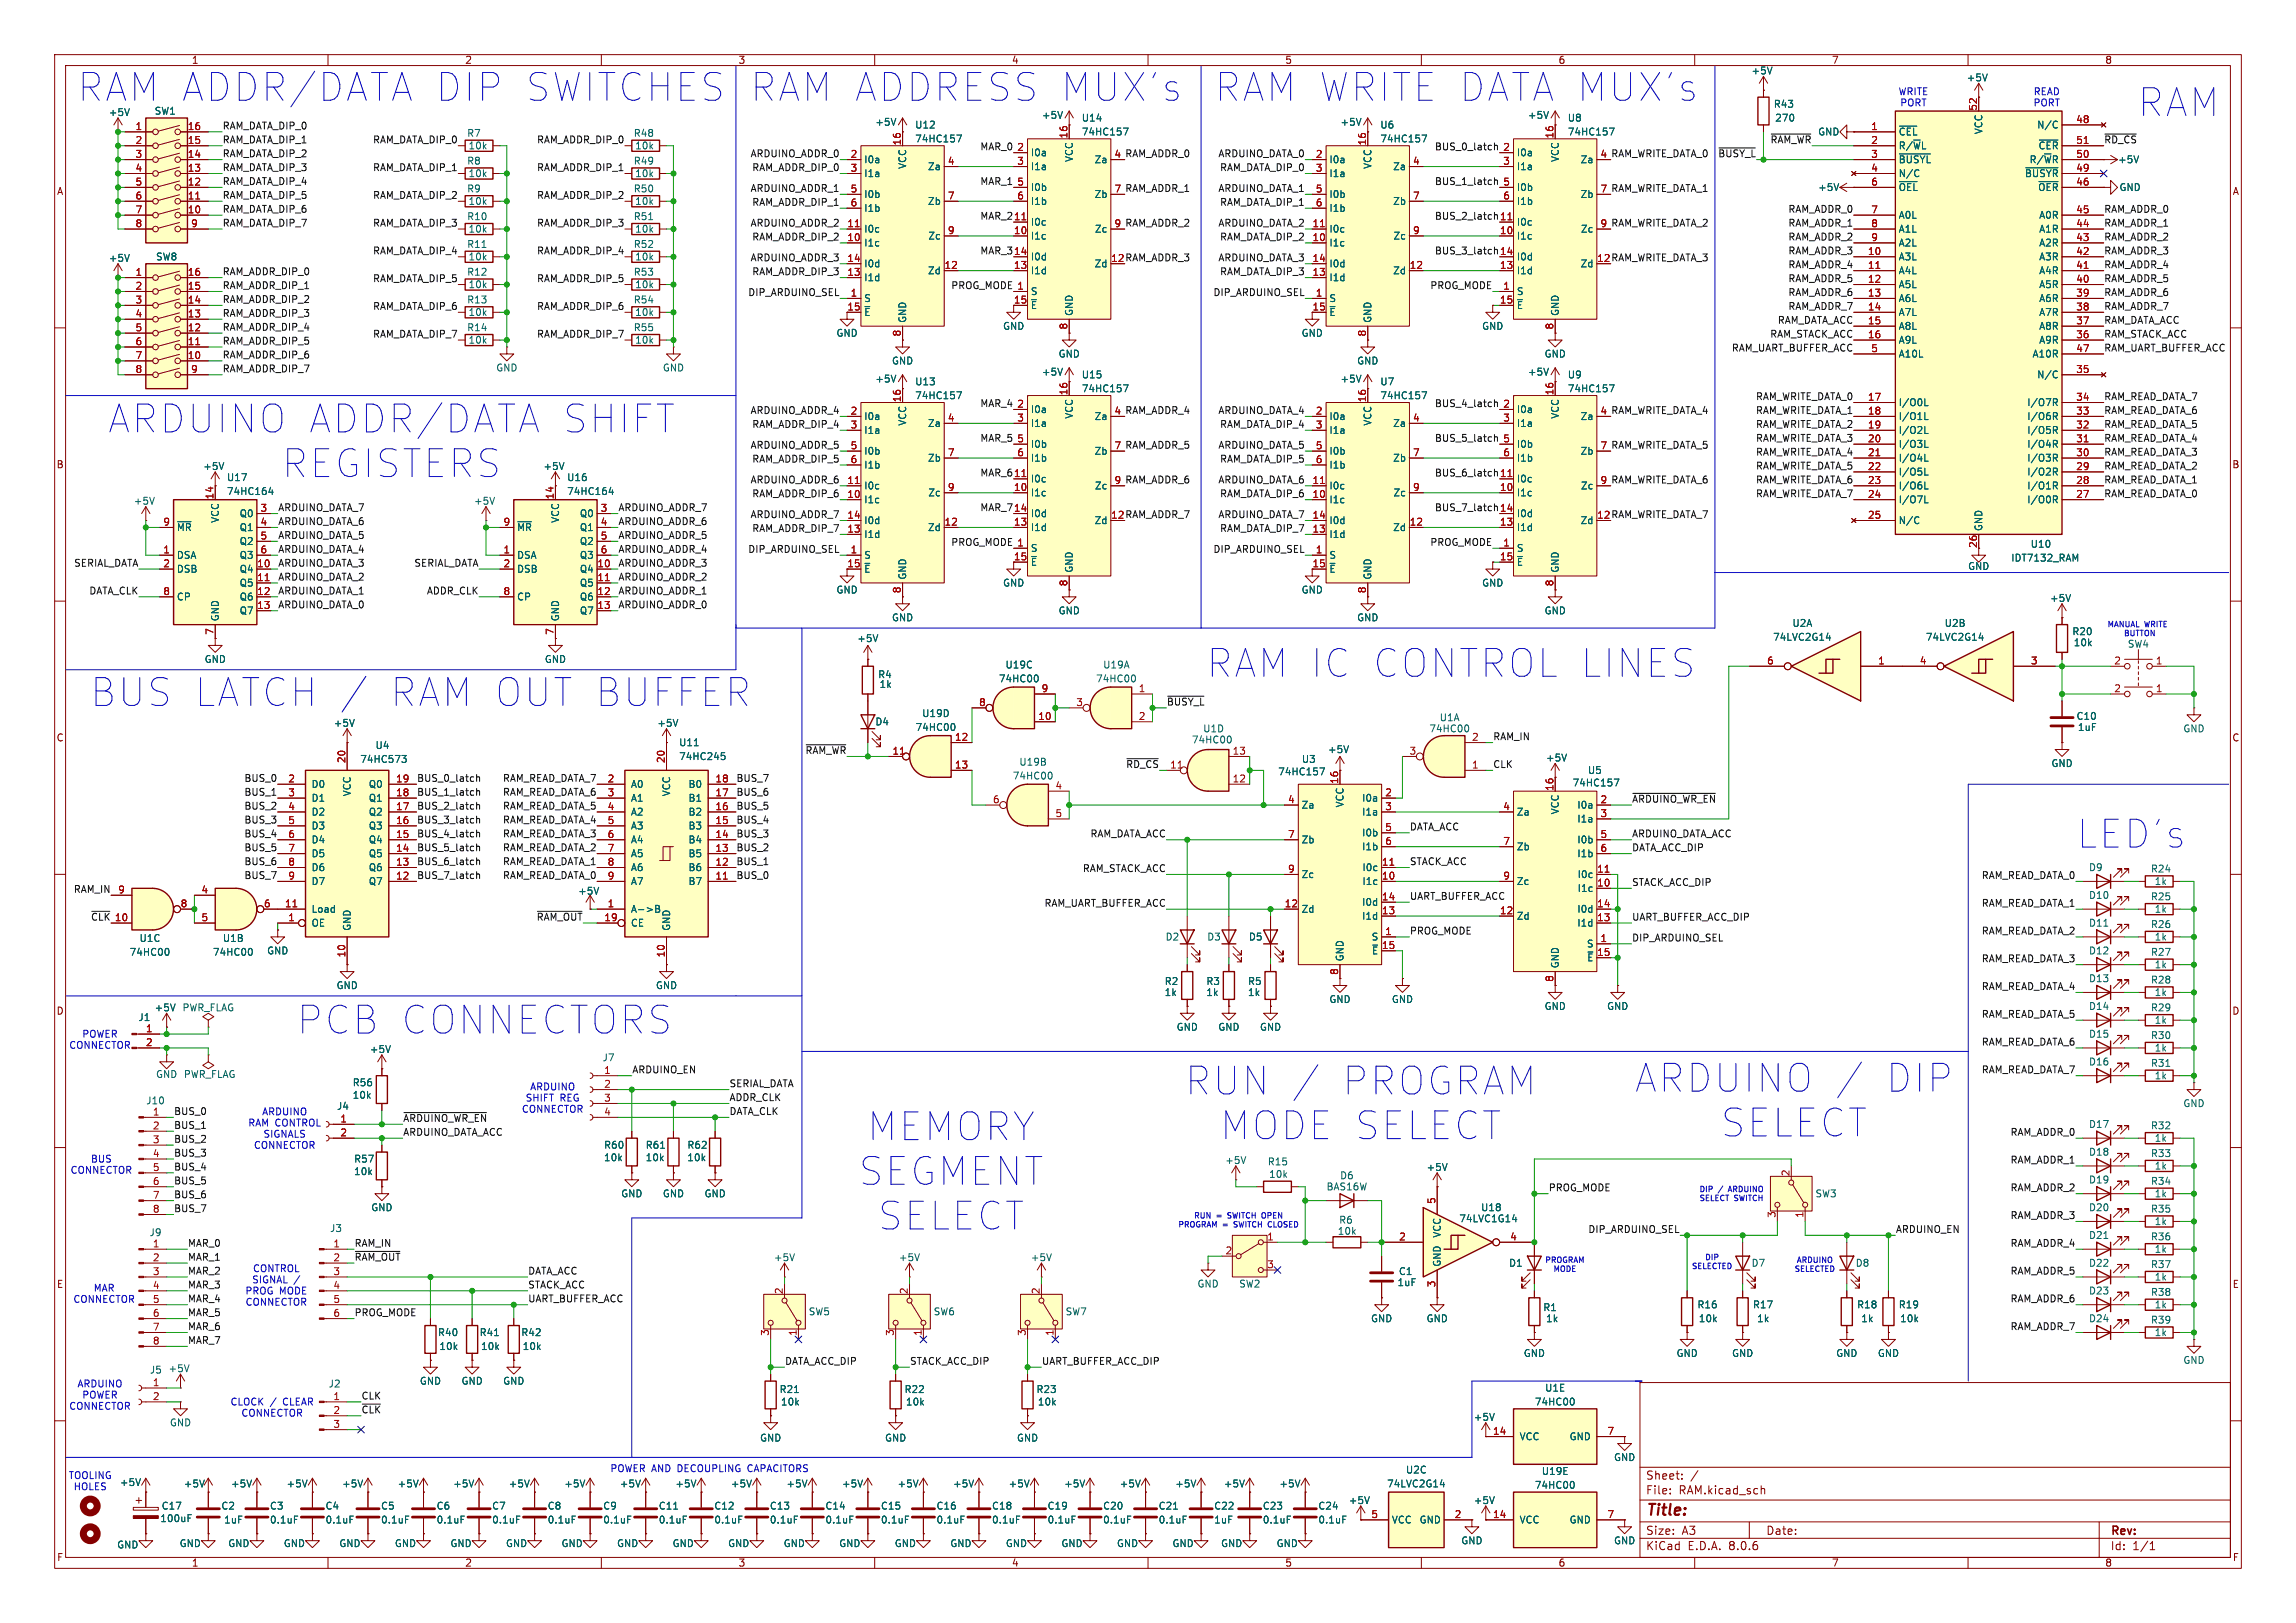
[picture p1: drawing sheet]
<svg xmlns="http://www.w3.org/2000/svg" width="420mm" height="297mm" viewBox="0 0 420 297" stroke-linecap="round" stroke-linejoin="round" font-family="sans-serif">
<defs><g id="words">
<text font-size="7.1" fill="#006464" x="14.3" y="18.8">RAM ADDR/DATA</text>
<g font-size="7.1" fill="#0000c2">
<text x="78.7" y="18.8">DIP SWITCHES</text>
<text x="137.4" y="18.8">RAM ADDRESS MUX's</text>
<text x="222.3" y="18.8">RAM WRITE DATA MUX's</text>
<text x="391.2" y="21.6">RAM</text>
<text x="19.9" y="79.5">ARDUINO ADDR/DATA</text>
<text x="102" y="79.5">SHIFT</text>
<text x="51.7" y="87.6">REGISTERS</text>
<text x="220.8" y="124.2">RAM IC CONTROL LINES</text>
<text x="16.6" y="129.5">BUS LATCH /</text>
<text x="69.9" y="129.5">RAM OUT BUFFER</text>
<text x="380" y="155.4">LED's</text>
<text x="54.5" y="189.5">PCB CONNECTORS</text>
<text x="216.9" y="200.6">RUN /</text>
<text x="244.6" y="200.6">PROGRAM</text>
<text x="299.2" y="200.1">ARDUINO /</text>
<text x="344" y="200.1">DIP</text>
<text x="158.8" y="209">MEMORY</text>
<text x="223.3" y="208.8">MODE SELECT</text>
<text x="314.9" y="208.3">SELECT</text>
<text x="157.2" y="217.1">SEGMENT</text>
<text x="160.7" y="225.3">SELECT</text>
</g>
<text font-size="2.8" fill="#840000" x="301" y="277.9">Title:</text>
<g font-size="2.1" fill="#840000">
<text x="301" y="273.7">File:</text>
<text x="301" y="271">Sheet:</text>
<text x="307.1" y="273.7">RAM.kicad_sch</text>
<text x="301" y="281.1">Size:</text>
<text x="307.6" y="281.1">A3</text>
<text x="323" y="281.1">Date:</text>
<text x="386" y="281.3">Rev:</text>
<text x="301" y="283.9">KiCad</text>
<text x="308.7" y="283.9">E.D.A.</text>
<text x="316.3" y="283.9">8.0.6</text>
<text x="386" y="283.9">Id:</text>
<text x="390.1" y="283.9">1/1</text>
</g>
<g font-size="1.8" fill="#840000">
<text x="35" y="11.9">1</text>
<text x="85" y="11.9">2</text>
<text x="135" y="11.9">3</text>
<text x="185" y="11.9">4</text>
<text x="235" y="11.9">5</text>
<text x="285" y="11.9">6</text>
<text x="335" y="11.9">7</text>
<text x="385" y="11.9">8</text>
<text x="203.8" y="29">4 RAM_ADDR_0</text>
<text x="292.7" y="29">4 RAM_WRITE_DATA_0</text>
<text x="10.3" y="35.9">A</text>
<text x="408.3" y="35.9">A</text>
<text x="203.2" y="48">12 RAM_ADDR_3</text>
<text x="292.1" y="48">12 RAM_WRITE_DATA_3</text>
<text x="154.9" y="56.9">15</text>
<text x="203.8" y="75.9">4 RAM_ADDR_4</text>
<text x="292.7" y="75.9">4 RAM_WRITE_DATA_4</text>
<text x="10.3" y="85.9">B</text>
<text x="408.2" y="85.9">B</text>
<text x="203.2" y="95">12 RAM_ADDR_7</text>
<text x="292.1" y="95">12 RAM_WRITE_DATA_7</text>
<text x="361.7" y="100.4" transform="rotate(-90 361.7 100.4)">26</text>
<text x="185.4" y="102.6">15</text>
<text x="240" y="103.9">15</text>
<text x="10.3" y="135.9">C</text>
<text x="408.2" y="135.9">C</text>
<text x="10.3" y="185.9">D</text>
<text x="408.2" y="185.9">D</text>
<text x="10.3" y="235.9">E</text>
<text x="408.3" y="235.9">E</text>
<text x="10.3" y="285.9">F</text>
<text x="35" y="286.9">1</text>
<text x="85" y="286.9">2</text>
<text x="135" y="286.9">3</text>
<text x="185" y="286.9">4</text>
<text x="235" y="286.9">5</text>
<text x="285" y="286.9">6</text>
<text x="335" y="286.9">7</text>
<text x="385" y="286.9">8</text>
<text x="408.3" y="285.9">F</text>
</g>
<g font-size="1.8" fill="#006464">
<text x="320.3" y="13.8">+5V</text>
<text x="359.7" y="15.1">+5V</text>
<text x="19.8" y="21.4">+5V</text>
<text x="28.2" y="21.2">SW1</text>
<text x="160" y="23.2">+5V</text>
<text x="167.3" y="23.7">U12</text>
<text x="190.5" y="21.9">+5V</text>
<text x="197.8" y="22.5">U14</text>
<text x="245.1" y="23.2">+5V</text>
<text x="252.4" y="23.7">U6</text>
<text x="279.4" y="21.9">+5V</text>
<text x="286.7" y="22.5">U8</text>
<text x="324.4" y="19.9">R43</text>
<text x="324.6" y="22.5">270</text>
<text x="372.5" y="23.7">N/C</text>
<text x="85.4" y="25.2">R7</text>
<text x="85.6" y="27.5">10k</text>
<text x="115.8" y="25.2">R48</text>
<text x="116.1" y="27.5">10k</text>
<text x="167.3" y="26.3">74HC157</text>
<text x="188.5" y="28.8">I0a</text>
<text x="196.4" y="29.7" transform="rotate(-90 196.4 29.7)">VCC</text>
<text x="197.8" y="25">74HC157</text>
<text x="252.4" y="26.3">74HC157</text>
<text x="277.4" y="28.8">I0a</text>
<text x="285.3" y="29.7" transform="rotate(-90 285.3 29.7)">VCC</text>
<text x="286.7" y="25">74HC157</text>
<text x="332.5" y="25">GND</text>
<text x="347.2" y="25">~{CEL}</text>
<text x="347.2" y="27.5">R/~{W}L</text>
<text x="362.8" y="24.7" transform="rotate(-90 362.8 24.7)">VCC</text>
<text x="372.8" y="27.5">~{CER}</text>
<text x="85.4" y="35.4">R9</text>
<text x="85.4" y="30.3">R8</text>
<text x="85.6" y="32.6">10k</text>
<text x="115.8" y="35.4">R50</text>
<text x="115.8" y="30.3">R49</text>
<text x="116.1" y="32.6">10k</text>
<text x="158" y="30.1">I0a</text>
<text x="158" y="32.6">I1a</text>
<text x="166" y="31" transform="rotate(-90 166 31)">VCC</text>
<text x="169.7" y="31.3">Za</text>
<text x="188.5" y="31.3">I1a</text>
<text x="188.5" y="35.2">I0b</text>
<text x="200.1" y="30.1">Za</text>
<text x="243.1" y="30.1">I0a</text>
<text x="243.1" y="32.6">I1a</text>
<text x="251.1" y="31" transform="rotate(-90 251.1 31)">VCC</text>
<text x="254.7" y="31.3">Za</text>
<text x="277.4" y="31.3">I1a</text>
<text x="277.4" y="35.2">I0b</text>
<text x="289" y="30.1">Za</text>
<text x="332.5" y="35.2">+5V</text>
<text x="347.2" y="30.1">~{BUSYL}</text>
<text x="347.2" y="32.6">N/C</text>
<text x="347.2" y="35.2">~{OEL}</text>
<text x="370.3" y="32.6">~{BUSYR}</text>
<text x="371.2" y="30.1">R/~{W}R</text>
<text x="372.7" y="35.2">~{OER}</text>
<text x="387.3" y="30.1">+5V</text>
<text x="387.6" y="35.2">GND</text>
<text x="85.4" y="40.5">R10</text>
<text x="85.6" y="37.7">10k</text>
<text x="115.8" y="40.5">R51</text>
<text x="116.1" y="37.7">10k</text>
<text x="158" y="36.4">I0b</text>
<text x="158" y="39">I1b</text>
<text x="169.7" y="37.7">Zb</text>
<text x="188.5" y="41.5">I0c</text>
<text x="188.5" y="37.7">I1b</text>
<text x="200.1" y="36.4">Zb</text>
<text x="243.1" y="36.4">I0b</text>
<text x="243.1" y="39">I1b</text>
<text x="254.7" y="37.7">Zb</text>
<text x="277.4" y="41.5">I0c</text>
<text x="277.4" y="37.7">I1b</text>
<text x="289" y="36.4">Zb</text>
<text x="347.2" y="40.2">A0L</text>
<text x="372.9" y="40.2">A0R</text>
<text x="28.4" y="47.9">SW8</text>
<text x="85.4" y="45.6">R11</text>
<text x="85.6" y="47.9">10k</text>
<text x="85.6" y="42.8">10k</text>
<text x="115.8" y="45.6">R52</text>
<text x="116.1" y="47.9">10k</text>
<text x="116.1" y="42.8">10k</text>
<text x="158" y="45.3">I1c</text>
<text x="158" y="42.8">I0c</text>
<text x="169.7" y="44">Zc</text>
<text x="188.5" y="44">I1c</text>
<text x="188.5" y="47.9">I0d</text>
<text x="200.2" y="42.8">Zc</text>
<text x="243.1" y="45.3">I1c</text>
<text x="243.1" y="42.8">I0c</text>
<text x="254.8" y="44">Zc</text>
<text x="277.4" y="44">I1c</text>
<text x="277.4" y="47.9">I0d</text>
<text x="289.1" y="42.8">Zc</text>
<text x="347.2" y="47.9">A3L</text>
<text x="347.2" y="42.8">A1L</text>
<text x="347.2" y="45.3">A2L</text>
<text x="372.9" y="47.9">A3R</text>
<text x="372.9" y="45.3">A2R</text>
<text x="372.9" y="42.8">A1R</text>
<text x="19.8" y="48.1">+5V</text>
<text x="85.4" y="50.6">R12</text>
<text x="85.6" y="52.9">10k</text>
<text x="115.8" y="50.6">R53</text>
<text x="116.1" y="52.9">10k</text>
<text x="158" y="51.7">I1d</text>
<text x="158" y="49.1">I0d</text>
<text x="169.7" y="50.4">Zd</text>
<text x="188.5" y="50.4">I1d</text>
<text x="200.1" y="49.1">Zd</text>
<text x="243.1" y="51.7">I1d</text>
<text x="243.1" y="49.1">I0d</text>
<text x="254.7" y="50.4">Zd</text>
<text x="277.4" y="50.4">I1d</text>
<text x="289" y="49.1">Zd</text>
<text x="347.2" y="50.4">A4L</text>
<text x="347.2" y="52.9">A5L</text>
<text x="372.9" y="52.9">A5R</text>
<text x="372.9" y="50.4">A4R</text>
<text x="85.4" y="55.7">R13</text>
<text x="85.6" y="58">10k</text>
<text x="115.8" y="55.7">R54</text>
<text x="116.1" y="58">10k</text>
<text x="158" y="55.5">S</text>
<text x="158" y="58">~{E}</text>
<text x="166" y="59.2" transform="rotate(-90 166 59.2)">GND</text>
<text x="188.5" y="54.2">S</text>
<text x="188.5" y="56.7">~{E}</text>
<text x="196.4" y="57.9" transform="rotate(-90 196.4 57.9)">GND</text>
<text x="243.1" y="55.5">S</text>
<text x="243.1" y="58">~{E}</text>
<text x="251.1" y="59.2" transform="rotate(-90 251.1 59.2)">GND</text>
<text x="277.4" y="54.2">S</text>
<text x="277.4" y="56.7">~{E}</text>
<text x="285.3" y="57.9" transform="rotate(-90 285.3 57.9)">GND</text>
<text x="347.2" y="55.5">A6L</text>
<text x="347.2" y="58">A7L</text>
<text x="372.9" y="58">A7R</text>
<text x="372.9" y="55.5">A6R</text>
<text x="85.4" y="60.8">R14</text>
<text x="85.6" y="63.1">10k</text>
<text x="115.8" y="60.8">R55</text>
<text x="116.1" y="63.1">10k</text>
<text x="152.9" y="61.8">GND</text>
<text x="183.4" y="60.6">GND</text>
<text x="193.5" y="65.6">GND</text>
<text x="238" y="61.8">GND</text>
<text x="271" y="60.6">GND</text>
<text x="282.4" y="65.6">GND</text>
<text x="347.2" y="60.6">A8L</text>
<text x="347.2" y="63.1">A9L</text>
<text x="347.2" y="65.6">A10L</text>
<text x="371.7" y="65.6">A10R</text>
<text x="372.9" y="63.1">A9R</text>
<text x="372.9" y="60.6">A8R</text>
<text x="90.7" y="68.2">GND</text>
<text x="121.2" y="68.2">GND</text>
<text x="160" y="70.2">+5V</text>
<text x="163.1" y="66.9">GND</text>
<text x="167.3" y="70.7">U13</text>
<text x="190.5" y="68.9">+5V</text>
<text x="197.8" y="69.4">U15</text>
<text x="197.8" y="72">74HC157</text>
<text x="245.1" y="70.2">+5V</text>
<text x="248.2" y="66.9">GND</text>
<text x="252.4" y="70.7">U7</text>
<text x="279.4" y="68.9">+5V</text>
<text x="286.7" y="69.4">U9</text>
<text x="286.7" y="72">74HC157</text>
<text x="372.5" y="69.4">N/C</text>
<text x="158" y="77.1">I0a</text>
<text x="166" y="78" transform="rotate(-90 166 78)">VCC</text>
<text x="167.3" y="73.3">74HC157</text>
<text x="188.5" y="75.8">I0a</text>
<text x="196.4" y="76.7" transform="rotate(-90 196.4 76.7)">VCC</text>
<text x="200.1" y="77.1">Za</text>
<text x="243.1" y="77.1">I0a</text>
<text x="251.1" y="78" transform="rotate(-90 251.1 78)">VCC</text>
<text x="252.4" y="73.3">74HC157</text>
<text x="277.4" y="75.8">I0a</text>
<text x="285.3" y="76.7" transform="rotate(-90 285.3 76.7)">VCC</text>
<text x="289" y="77.1">Za</text>
<text x="347.2" y="74.5">I/O0L</text>
<text x="347.2" y="77.1">I/O1L</text>
<text x="370.7" y="77.1">I/O6R</text>
<text x="370.7" y="74.5">I/O7R</text>
<text x="158" y="79.6">I1a</text>
<text x="158" y="83.4">I0b</text>
<text x="169.7" y="78.3">Za</text>
<text x="188.5" y="78.3">I1a</text>
<text x="188.5" y="82.1">I0b</text>
<text x="200.1" y="83.4">Zb</text>
<text x="243.1" y="79.6">I1a</text>
<text x="243.1" y="83.4">I0b</text>
<text x="254.7" y="78.3">Za</text>
<text x="277.4" y="78.3">I1a</text>
<text x="277.4" y="82.1">I0b</text>
<text x="289" y="83.4">Zb</text>
<text x="347.2" y="79.6">I/O2L</text>
<text x="347.2" y="82.1">I/O3L</text>
<text x="370.7" y="82.1">I/O4R</text>
<text x="370.7" y="79.6">I/O5R</text>
<text x="37.1" y="86.2">+5V</text>
<text x="41.4" y="88.2">U17</text>
<text x="99.3" y="86.2">+5V</text>
<text x="103.6" y="88.2">U16</text>
<text x="158" y="89.8">I0c</text>
<text x="158" y="86">I1b</text>
<text x="169.7" y="84.7">Zb</text>
<text x="188.5" y="88.5">I0c</text>
<text x="188.5" y="84.7">I1b</text>
<text x="200.2" y="89.8">Zc</text>
<text x="243.1" y="89.8">I0c</text>
<text x="243.1" y="86">I1b</text>
<text x="254.7" y="84.7">Zb</text>
<text x="277.4" y="88.5">I0c</text>
<text x="277.4" y="84.7">I1b</text>
<text x="289.1" y="89.8">Zc</text>
<text x="347.2" y="84.7">I/O4L</text>
<text x="347.2" y="87.2">I/O5L</text>
<text x="347.2" y="89.8">I/O6L</text>
<text x="370.7" y="89.8">I/O1R</text>
<text x="370.7" y="87.2">I/O2R</text>
<text x="370.7" y="84.7">I/O3R</text>
<text x="24.4" y="92.6">+5V</text>
<text x="40.2" y="95.8" transform="rotate(-90 40.2 95.8)">VCC</text>
<text x="41.4" y="90.8">74HC164</text>
<text x="43.7" y="94.8">Q0</text>
<text x="86.6" y="92.6">+5V</text>
<text x="102.5" y="95.8" transform="rotate(-90 102.5 95.8)">VCC</text>
<text x="103.6" y="90.8">74HC164</text>
<text x="106" y="94.8">Q0</text>
<text x="158" y="92.3">I1c</text>
<text x="169.7" y="91">Zc</text>
<text x="188.5" y="91">I1c</text>
<text x="188.5" y="94.8">I0d</text>
<text x="243.1" y="92.3">I1c</text>
<text x="254.8" y="91">Zc</text>
<text x="277.4" y="91">I1c</text>
<text x="277.4" y="94.8">I0d</text>
<text x="347.2" y="92.3">I/O7L</text>
<text x="370.7" y="92.3">I/O0R</text>
<text x="32.3" y="97.4">~{MR}</text>
<text x="43.7" y="97.4">Q1</text>
<text x="43.7" y="99.9">Q2</text>
<text x="94.5" y="97.4">~{MR}</text>
<text x="106" y="97.4">Q1</text>
<text x="106" y="99.9">Q2</text>
<text x="158" y="98.7">I1d</text>
<text x="158" y="96.1">I0d</text>
<text x="169.7" y="97.4">Zd</text>
<text x="188.5" y="101.2">S</text>
<text x="188.5" y="97.4">I1d</text>
<text x="200.1" y="96.1">Zd</text>
<text x="243.1" y="98.7">I1d</text>
<text x="243.1" y="96.1">I0d</text>
<text x="254.7" y="97.4">Zd</text>
<text x="277.4" y="101.2">S</text>
<text x="277.4" y="97.4">I1d</text>
<text x="289" y="96.1">Zd</text>
<text x="347.2" y="96.1">N/C</text>
<text x="362.8" y="97.3" transform="rotate(-90 362.8 97.3)">GND</text>
<text x="371.4" y="100.4">U10</text>
<text x="32.3" y="102.5">DSA</text>
<text x="32.3" y="105">DSB</text>
<text x="43.7" y="105">Q4</text>
<text x="43.7" y="107.5">Q5</text>
<text x="43.7" y="102.5">Q3</text>
<text x="94.5" y="102.5">DSA</text>
<text x="94.5" y="105">DSB</text>
<text x="106" y="105">Q4</text>
<text x="106" y="107.5">Q5</text>
<text x="106" y="102.5">Q3</text>
<text x="158" y="102.5">S</text>
<text x="158" y="105">~{E}</text>
<text x="166" y="106.2" transform="rotate(-90 166 106.2)">GND</text>
<text x="183.4" y="107.5">GND</text>
<text x="188.5" y="103.7">~{E}</text>
<text x="196.4" y="104.9" transform="rotate(-90 196.4 104.9)">GND</text>
<text x="243.1" y="102.5">S</text>
<text x="243.1" y="105">~{E}</text>
<text x="251.1" y="106.2" transform="rotate(-90 251.1 106.2)">GND</text>
<text x="271" y="107.5">GND</text>
<text x="277.4" y="103.7">~{E}</text>
<text x="285.3" y="104.9" transform="rotate(-90 285.3 104.9)">GND</text>
<text x="359.9" y="104.5">GND</text>
<text x="367.8" y="103">IDT7132_RAM</text>
<text x="32.3" y="110.1">CP</text>
<text x="40.2" y="113.8" transform="rotate(-90 40.2 113.8)">GND</text>
<text x="43.7" y="110.1">Q6</text>
<text x="43.7" y="112.6">Q7</text>
<text x="94.5" y="110.1">CP</text>
<text x="102.5" y="113.8" transform="rotate(-90 102.5 113.8)">GND</text>
<text x="106" y="110.1">Q6</text>
<text x="106" y="112.6">Q7</text>
<text x="152.9" y="108.8">GND</text>
<text x="163.1" y="113.9">GND</text>
<text x="193.5" y="112.6">GND</text>
<text x="238" y="108.8">GND</text>
<text x="248.2" y="113.9">GND</text>
<text x="282.4" y="112.6">GND</text>
<text x="374.9" y="110.3">+5V</text>
<text x="156.7" y="117.7">+5V</text>
<text x="324.2" y="117.4">74LVC2G14</text>
<text x="327.8" y="114.9">U2A</text>
<text x="352.2" y="117.4">74LVC2G14</text>
<text x="355.6" y="114.9">U2B</text>
<text x="379" y="116.4">R20</text>
<text x="379.2" y="118.5">10k</text>
<text x="389.1" y="118.7">SW4</text>
<text x="37.3" y="121.5">GND</text>
<text x="99.6" y="121.5">GND</text>
<text x="160.5" y="124.3">R4</text>
<text x="182.6" y="125.1">74HC00</text>
<text x="183.8" y="122.5">U19C</text>
<text x="200.4" y="125.1">74HC00</text>
<text x="201.7" y="122.5">U19A</text>
<text x="160.8" y="126.1">1k</text>
<text x="168.6" y="131.4">U19D</text>
<text x="379.7" y="131.9">C10</text>
<text x="61" y="133.2">+5V</text>
<text x="68.6" y="137.3">U4</text>
<text x="120.1" y="133.2">+5V</text>
<text x="124.1" y="136.8">U11</text>
<text x="160" y="132.9">D4</text>
<text x="167.4" y="134">74HC00</text>
<text x="217.9" y="136.2">74HC00</text>
<text x="220" y="134.2">U1D</text>
<text x="261.4" y="134.2">74HC00</text>
<text x="263.3" y="132.2">U1A</text>
<text x="380" y="134">1uF</text>
<text x="399.3" y="134.2">GND</text>
<text x="65.8" y="139.8">74HC573</text>
<text x="124.1" y="139.3">74HC245</text>
<text x="185.2" y="142.8">74HC00</text>
<text x="186.4" y="140.3">U19B</text>
<text x="233.7" y="142.1">74HC157</text>
<text x="238" y="139.8">U3</text>
<text x="242.8" y="138">+5V</text>
<text x="282.7" y="139.5">+5V</text>
<text x="290.4" y="141.8">U5</text>
<text x="375.2" y="140.6">GND</text>
<text x="56.9" y="144.4">D0</text>
<text x="56.9" y="146.9">D1</text>
<text x="56.9" y="149.5">D2</text>
<text x="64.4" y="145.8" transform="rotate(-90 64.4 145.8)">VCC</text>
<text x="67.4" y="149.5">Q2</text>
<text x="67.4" y="146.9">Q1</text>
<text x="67.4" y="144.4">Q0</text>
<text x="115.3" y="144.4">A0</text>
<text x="115.3" y="146.9">A1</text>
<text x="115.3" y="149.5">A2</text>
<text x="122.8" y="145.8" transform="rotate(-90 122.8 145.8)">VCC</text>
<text x="125.8" y="149.5">B2</text>
<text x="125.8" y="146.9">B1</text>
<text x="125.8" y="144.4">B0</text>
<text x="238" y="148.2">Za</text>
<text x="246" y="147.8" transform="rotate(-90 246 147.8)">VCC</text>
<text x="249.1" y="146.9">I0a</text>
<text x="249.1" y="149.5">I1a</text>
<text x="277.4" y="149.5">Za</text>
<text x="285.3" y="149.1" transform="rotate(-90 285.3 149.1)">VCC</text>
<text x="287.6" y="144.1">74HC157</text>
<text x="288.4" y="148.2">I0a</text>
<text x="56.9" y="152">D3</text>
<text x="56.9" y="154.5">D4</text>
<text x="67.4" y="154.5">Q4</text>
<text x="67.4" y="152">Q3</text>
<text x="115.3" y="152">A3</text>
<text x="115.3" y="154.5">A4</text>
<text x="125.8" y="154.5">B4</text>
<text x="125.8" y="152">B3</text>
<text x="238" y="154.5">Zb</text>
<text x="249.1" y="153.3">I0b</text>
<text x="249.1" y="155.8">I1b</text>
<text x="277.4" y="155.8">Zb</text>
<text x="288.4" y="150.7">I1a</text>
<text x="288.4" y="154.5">I0b</text>
<text x="56.9" y="157.1">D5</text>
<text x="56.9" y="159.6">D6</text>
<text x="67.4" y="159.6">Q6</text>
<text x="67.4" y="157.1">Q5</text>
<text x="115.3" y="157.1">A5</text>
<text x="115.3" y="159.6">A6</text>
<text x="125.8" y="159.6">B6</text>
<text x="125.8" y="157.1">B5</text>
<text x="238" y="160.9">Zc</text>
<text x="249.1" y="159.6">I0c</text>
<text x="288.4" y="157.1">I1b</text>
<text x="288.5" y="160.9">I0c</text>
<text x="382" y="159.6">D9</text>
<text x="393.4" y="159.9">R24</text>
<text x="56.9" y="167.2">Load</text>
<text x="56.9" y="162.2">D7</text>
<text x="67.4" y="162.2">Q7</text>
<text x="105.7" y="163.9">+5V</text>
<text x="115.3" y="167.2">A-&gt;B</text>
<text x="115.3" y="162.2">A7</text>
<text x="125.8" y="162.2">B7</text>
<text x="238" y="167.2">Zd</text>
<text x="249.1" y="166">I0d</text>
<text x="249.1" y="162.2">I1c</text>
<text x="277.4" y="162.2">Zc</text>
<text x="288.4" y="167.2">I0d</text>
<text x="288.5" y="163.4">I1c</text>
<text x="382" y="164.7">D10</text>
<text x="393.4" y="164.9">R25</text>
<text x="394" y="167.2">1k</text>
<text x="394" y="162.2">1k</text>
<text x="25.4" y="172.6">U1C</text>
<text x="40.7" y="172.6">U1B</text>
<text x="56.9" y="169.8">OE</text>
<text x="64.4" y="170.4" transform="rotate(-90 64.4 170.4)">GND</text>
<text x="115.3" y="169.8">CE</text>
<text x="122.8" y="170.4" transform="rotate(-90 122.8 170.4)">GND</text>
<text x="213.1" y="172.3">D2</text>
<text x="220.7" y="172.3">D3</text>
<text x="228.4" y="172.3">D5</text>
<text x="249.1" y="168.5">I1d</text>
<text x="250.8" y="172.3">S</text>
<text x="277.4" y="168.5">Zd</text>
<text x="288.4" y="169.8">I1d</text>
<text x="290.2" y="173.6">S</text>
<text x="382" y="169.8">D11</text>
<text x="393.4" y="170">R26</text>
<text x="394" y="172.3">1k</text>
<text x="23.6" y="175.1">74HC00</text>
<text x="38.9" y="175.1">74HC00</text>
<text x="48.8" y="174.9">GND</text>
<text x="246" y="176" transform="rotate(-90 246 176)">GND</text>
<text x="250.9" y="174.9">~{E}</text>
<text x="285.3" y="177.3" transform="rotate(-90 285.3 177.3)">GND</text>
<text x="290.2" y="176.1">~{E}</text>
<text x="382" y="174.9">D12</text>
<text x="382" y="179.9">D13</text>
<text x="393.4" y="175.1">R27</text>
<text x="394" y="177.4">1k</text>
<text x="28.2" y="185.3">+5V</text>
<text x="33.3" y="185.3">PWR_FLAG</text>
<text x="61.5" y="181.2">GND</text>
<text x="119.9" y="181.2">GND</text>
<text x="212.9" y="182.5">1k</text>
<text x="213" y="180.4">R2</text>
<text x="220.6" y="182.5">1k</text>
<text x="220.6" y="180.4">R3</text>
<text x="228.2" y="182.5">1k</text>
<text x="228.2" y="180.4">R5</text>
<text x="243.1" y="183.7">GND</text>
<text x="254.5" y="183.7">GND</text>
<text x="282.4" y="185">GND</text>
<text x="293.9" y="185">GND</text>
<text x="382" y="185">D14</text>
<text x="393.4" y="180.2">R28</text>
<text x="393.4" y="185.3">R29</text>
<text x="394" y="182.5">1k</text>
<text x="25.2" y="187">J1</text>
<text x="215.1" y="188.8">GND</text>
<text x="222.8" y="188.8">GND</text>
<text x="230.4" y="188.8">GND</text>
<text x="382" y="190.1">D15</text>
<text x="393.4" y="190.3">R30</text>
<text x="394" y="187.6">1k</text>
<text x="28.4" y="197.5">GND PWR_FLAG</text>
<text x="67.6" y="192.9">+5V</text>
<text x="110.1" y="194.4">J7</text>
<text x="382" y="195.2">D16</text>
<text x="393.4" y="195.4">R31</text>
<text x="394" y="192.6">1k</text>
<text x="394" y="197.7">1k</text>
<text x="26.7" y="202.3">J10</text>
<text x="61.5" y="203.3">J4</text>
<text x="64.4" y="201.3">10k</text>
<text x="64.4" y="199">R56</text>
<text x="399.3" y="202.8">GND</text>
<text x="382" y="206.6">D17</text>
<text x="393.4" y="206.9">R32</text>
<text x="394" y="209.1">1k</text>
<text x="64.7" y="215.2">10k</text>
<text x="64.7" y="213">R57</text>
<text x="110.4" y="212.7">10k</text>
<text x="110.4" y="210.4">R60</text>
<text x="118" y="212.7">10k</text>
<text x="118" y="210.4">R61</text>
<text x="125.6" y="212.7">10k</text>
<text x="125.6" y="210.4">R62</text>
<text x="224" y="213.2">+5V</text>
<text x="231.8" y="213.5">R15</text>
<text x="232.1" y="215.7">10k</text>
<text x="260.9" y="214.5">+5V</text>
<text x="382" y="211.7">D18</text>
<text x="393.4" y="211.9">R33</text>
<text x="394" y="214.2">1k</text>
<text x="67.8" y="221.8">GND</text>
<text x="113.5" y="219.3">GND</text>
<text x="121.2" y="219.3">GND</text>
<text x="128.8" y="219.3">GND</text>
<text x="242.6" y="218">BAS16W</text>
<text x="245" y="216">D6</text>
<text x="270.8" y="221.8">U18</text>
<text x="332" y="219.3">SW3</text>
<text x="382" y="221.8">D20</text>
<text x="382" y="216.8">D19</text>
<text x="393.4" y="217">R34</text>
<text x="394" y="219.3">1k</text>
<text x="27.3" y="226.4">J9</text>
<text x="60.3" y="225.7">J3</text>
<text x="244.6" y="226.2">10k</text>
<text x="244.9" y="224.1">R6</text>
<text x="263.8" y="226.6" transform="rotate(-90 263.8 226.6)">VCC</text>
<text x="266.8" y="223.9">74LVC1G14</text>
<text x="382" y="226.9">D21</text>
<text x="393.4" y="227.2">R36</text>
<text x="393.4" y="222.1">R35</text>
<text x="394" y="224.4">1k</text>
<text x="141.5" y="231">+5V</text>
<text x="164.3" y="231">+5V</text>
<text x="188.5" y="231">+5V</text>
<text x="255.8" y="233.5">C1</text>
<text x="263.8" y="231.9" transform="rotate(-90 263.8 231.9)">GND</text>
<text x="275.9" y="232">D1</text>
<text x="320.3" y="232">D7</text>
<text x="339.4" y="232">D8</text>
<text x="382" y="232">D22</text>
<text x="393.4" y="232.3">R37</text>
<text x="394" y="229.5">1k</text>
<text x="218.9" y="235.8">GND</text>
<text x="226.6" y="235.8">SW2</text>
<text x="255.5" y="235.6">1uF</text>
<text x="310.4" y="239.6">R16</text>
<text x="320.6" y="239.6">R17</text>
<text x="339.6" y="239.6">R18</text>
<text x="347.2" y="239.6">R19</text>
<text x="382" y="237.1">D23</text>
<text x="393.4" y="237.3">R38</text>
<text x="394" y="239.6">1k</text>
<text x="394" y="234.5">1k</text>
<text x="80" y="244.7">R40</text>
<text x="87.6" y="244.7">R41</text>
<text x="95.3" y="244.7">R42</text>
<text x="147.8" y="240.9">SW5</text>
<text x="170.7" y="240.9">SW6</text>
<text x="194.8" y="240.9">SW7</text>
<text x="250.7" y="242.2">GND</text>
<text x="260.9" y="242.2">GND</text>
<text x="282.2" y="240.1">R1</text>
<text x="282.7" y="242.2">1k</text>
<text x="310.7" y="242.2">10k</text>
<text x="321.3" y="242.2">1k</text>
<text x="340.4" y="242.2">1k</text>
<text x="347.5" y="242.2">10k</text>
<text x="382" y="242.2">D24</text>
<text x="393.4" y="242.4">R39</text>
<text x="394" y="244.7">1k</text>
<text x="27.3" y="251.6">J5</text>
<text x="30.7" y="251.3">+5V</text>
<text x="80.3" y="247.2">10k</text>
<text x="87.9" y="247.2">10k</text>
<text x="95.5" y="247.2">10k</text>
<text x="278.6" y="248.5">GND</text>
<text x="306.6" y="248.5">GND</text>
<text x="316.7" y="248.5">GND</text>
<text x="335.8" y="248.5">GND</text>
<text x="343.4" y="248.5">GND</text>
<text x="399.3" y="249.8">GND</text>
<text x="60" y="254.1">J2</text>
<text x="76.7" y="253.6">GND</text>
<text x="84.3" y="253.6">GND</text>
<text x="91.9" y="253.6">GND</text>
<text x="142.5" y="255.1">R21</text>
<text x="142.8" y="257.4">10k</text>
<text x="165.4" y="255.1">R22</text>
<text x="165.6" y="257.4">10k</text>
<text x="189.5" y="255.1">R23</text>
<text x="189.7" y="257.4">10k</text>
<text x="280.7" y="257.4">74HC00</text>
<text x="282.5" y="254.9">U1E</text>
<text x="31" y="261.2">GND</text>
<text x="269.5" y="260.2">+5V</text>
<text x="277.9" y="263.8">VCC</text>
<text x="287" y="263.8">GND</text>
<text x="138.9" y="264">GND</text>
<text x="161.8" y="264">GND</text>
<text x="185.9" y="264">GND</text>
<text x="257.1" y="269.8">U2C</text>
<text x="295.1" y="267.6">GND</text>
<text x="21.8" y="272.1">+5V</text>
<text x="33.5" y="272.4">+5V</text>
<text x="42.2" y="272.4">+5V</text>
<text x="52.3" y="272.4">+5V</text>
<text x="62.5" y="272.4">+5V</text>
<text x="72.6" y="272.4">+5V</text>
<text x="82.8" y="272.4">+5V</text>
<text x="93" y="272.4">+5V</text>
<text x="103.1" y="272.4">+5V</text>
<text x="113.3" y="272.4">+5V</text>
<text x="123.4" y="272.4">+5V</text>
<text x="133.6" y="272.4">+5V</text>
<text x="143.8" y="272.4">+5V</text>
<text x="153.9" y="272.4">+5V</text>
<text x="164.1" y="272.4">+5V</text>
<text x="174.2" y="272.4">+5V</text>
<text x="184.4" y="272.4">+5V</text>
<text x="194.6" y="272.4">+5V</text>
<text x="204.7" y="272.4">+5V</text>
<text x="214.9" y="272.4">+5V</text>
<text x="223.8" y="272.4">+5V</text>
<text x="233.9" y="272.4">+5V</text>
<text x="246.6" y="275.4">+5V</text>
<text x="253.6" y="272.4">74LVC2G14</text>
<text x="269.5" y="275.4">+5V</text>
<text x="280.7" y="272.6">74HC00</text>
<text x="281.9" y="270.1">U19E</text>
<text x="29.2" y="278.7">100uF</text>
<text x="29.5" y="276.5">C17</text>
<text x="40.4" y="276.5">C2</text>
<text x="40.9" y="279">1uF</text>
<text x="49.3" y="276.5">C3</text>
<text x="49.3" y="279">0.1uF</text>
<text x="59.4" y="276.5">C4</text>
<text x="59.4" y="279">0.1uF</text>
<text x="69.6" y="276.5">C5</text>
<text x="69.6" y="279">0.1uF</text>
<text x="79.8" y="276.5">C6</text>
<text x="79.8" y="279">0.1uF</text>
<text x="89.9" y="276.5">C7</text>
<text x="89.9" y="279">0.1uF</text>
<text x="100.1" y="276.5">C8</text>
<text x="100.1" y="279">0.1uF</text>
<text x="110.2" y="276.5">C9</text>
<text x="110.2" y="279">0.1uF</text>
<text x="120.4" y="276.5">C11</text>
<text x="120.4" y="279">0.1uF</text>
<text x="130.6" y="276.5">C12</text>
<text x="130.6" y="279">0.1uF</text>
<text x="140.7" y="276.5">C13</text>
<text x="140.7" y="279">0.1uF</text>
<text x="150.9" y="276.5">C14</text>
<text x="150.9" y="279">0.1uF</text>
<text x="161" y="276.5">C15</text>
<text x="161" y="279">0.1uF</text>
<text x="171.2" y="276.5">C16</text>
<text x="171.2" y="279">0.1uF</text>
<text x="181.4" y="276.5">C18</text>
<text x="181.4" y="279">0.1uF</text>
<text x="191.5" y="276.5">C19</text>
<text x="191.5" y="279">0.1uF</text>
<text x="201.7" y="276.5">C20</text>
<text x="201.7" y="279">0.1uF</text>
<text x="211.8" y="276.5">C21</text>
<text x="211.8" y="279">0.1uF</text>
<text x="222" y="279">1uF</text>
<text x="222" y="276.5">C22</text>
<text x="230.9" y="276.5">C23</text>
<text x="230.9" y="279">0.1uF</text>
<text x="241.1" y="276.5">C24</text>
<text x="241.1" y="279">0.1uF</text>
<text x="254.5" y="279">VCC</text>
<text x="259.6" y="279">GND</text>
<text x="277.9" y="279">VCC</text>
<text x="287" y="279">GND</text>
<text x="21.3" y="283.6">GND</text>
<text x="32.8" y="283.3">GND</text>
<text x="41.7" y="283.3">GND</text>
<text x="51.8" y="283.3">GND</text>
<text x="62" y="283.3">GND</text>
<text x="72.1" y="283.3">GND</text>
<text x="82.3" y="283.3">GND</text>
<text x="92.5" y="283.3">GND</text>
<text x="102.6" y="283.3">GND</text>
<text x="112.8" y="283.3">GND</text>
<text x="122.9" y="283.3">GND</text>
<text x="133.1" y="283.3">GND</text>
<text x="143.3" y="283.3">GND</text>
<text x="153.4" y="283.3">GND</text>
<text x="163.6" y="283.3">GND</text>
<text x="173.7" y="283.3">GND</text>
<text x="183.9" y="283.3">GND</text>
<text x="194.1" y="283.3">GND</text>
<text x="204.2" y="283.3">GND</text>
<text x="214.4" y="283.3">GND</text>
<text x="223.3" y="283.3">GND</text>
<text x="233.4" y="283.3">GND</text>
<text x="267.2" y="282.8">GND</text>
<text x="295.1" y="282.8">GND</text>
</g>
<g font-size="1.8" fill="#0000c2">
<text x="347.2" y="17.6">WRITE</text>
<text x="371.9" y="17.6">READ</text>
<text x="347.5" y="19.7">PORT</text>
<text x="371.9" y="19.7">PORT</text>
<text x="15" y="190.1">POWER</text>
<text x="12.6" y="192.1">CONNECTOR</text>
<text x="95.4" y="203.8">CONNECTOR</text>
<text x="96.1" y="201.8">SHIFT</text>
<text x="96.9" y="199.7">ARDUINO</text>
<text x="102.4" y="201.8">REG</text>
<text x="45.3" y="206.3">RAM CONTROL</text>
<text x="47.9" y="204.3">ARDUINO</text>
<text x="48.1" y="208.4">SIGNALS</text>
<text x="12.8" y="215">CONNECTOR</text>
<text x="16.5" y="213">BUS</text>
<text x="46.3" y="210.4">CONNECTOR</text>
<text x="46.2" y="233">CONTROL</text>
<text x="13.3" y="238.6">CONNECTOR</text>
<text x="17" y="236.6">MAR</text>
<text x="44.8" y="237.1">PROG MODE</text>
<text x="44.8" y="239.1">CONNECTOR</text>
<text x="46" y="235">SIGNAL /</text>
<text x="14.1" y="254.1">ARDUINO</text>
<text x="15" y="256.1">POWER</text>
<text x="42.1" y="257.4">CLOCK</text>
<text x="49.4" y="257.4">/</text>
<text x="51.9" y="257.4">CLEAR</text>
<text x="12.6" y="258.2">CONNECTOR</text>
<text x="44.1" y="259.4">CONNECTOR</text>
<text x="111.5" y="269.6">POWER AND DECOUPLING</text>
<text x="137.1" y="269.6">CAPACITORS</text>
<text x="12.5" y="270.9">TOOLING</text>
<text x="13.4" y="272.9">HOLES</text>
</g>
<g font-size="1.8" fill="#a90000">
<text x="24.7" y="23.9">1</text>
<text x="34.2" y="23.9">16</text>
<text x="342.2" y="23.9">1</text>
<text x="361.7" y="20.4" transform="rotate(-90 361.7 20.4)">52</text>
<text x="379.7" y="22.6">48</text>
<text x="24.7" y="26.4">2</text>
<text x="24.7" y="29">3</text>
<text x="34.2" y="29">14</text>
<text x="34.2" y="26.4">15</text>
<text x="155.5" y="29">2</text>
<text x="164.8" y="26.7" transform="rotate(-90 164.8 26.7)">16</text>
<text x="186" y="27.7">2</text>
<text x="195.3" y="25.4" transform="rotate(-90 195.3 25.4)">16</text>
<text x="203.8" y="29">4</text>
<text x="240.6" y="29">2</text>
<text x="249.9" y="26.7" transform="rotate(-90 249.9 26.7)">16</text>
<text x="274.9" y="27.7">2</text>
<text x="284.2" y="25.4" transform="rotate(-90 284.2 25.4)">16</text>
<text x="292.7" y="29">4</text>
<text x="342.2" y="26.4">2</text>
<text x="342.2" y="29">3</text>
<text x="379.7" y="29">50</text>
<text x="379.7" y="26.4">51</text>
<text x="24.7" y="31.5">4</text>
<text x="24.7" y="34">5</text>
<text x="34.2" y="34">12</text>
<text x="34.2" y="31.5">13</text>
<text x="155.5" y="31.5">3</text>
<text x="155.5" y="35.3">5</text>
<text x="173.3" y="30.2">4</text>
<text x="186" y="30.2">3</text>
<text x="186" y="34">5</text>
<text x="203.8" y="35.3">7</text>
<text x="240.6" y="31.5">3</text>
<text x="240.6" y="35.3">5</text>
<text x="258.4" y="30.2">4</text>
<text x="274.9" y="30.2">3</text>
<text x="274.9" y="34">5</text>
<text x="292.7" y="35.3">7</text>
<text x="342.2" y="31.5">4</text>
<text x="342.2" y="34">6</text>
<text x="379.7" y="34">46</text>
<text x="379.7" y="31.5">49</text>
<text x="24.7" y="36.6">6</text>
<text x="24.7" y="39.1">7</text>
<text x="24.7" y="41.7">8</text>
<text x="34.2" y="39.1">10</text>
<text x="34.2" y="36.6">11</text>
<text x="34.9" y="41.7">9</text>
<text x="154.9" y="41.7">11</text>
<text x="155.5" y="37.8">6</text>
<text x="173.3" y="36.6">7</text>
<text x="185.4" y="40.4">11</text>
<text x="186" y="36.6">6</text>
<text x="203.8" y="41.7">9</text>
<text x="240" y="41.7">11</text>
<text x="240.6" y="37.8">6</text>
<text x="258.4" y="36.6">7</text>
<text x="274.3" y="40.4">11</text>
<text x="274.9" y="36.6">6</text>
<text x="292.7" y="41.7">9</text>
<text x="342.2" y="39.1">7</text>
<text x="342.2" y="41.7">8</text>
<text x="379.7" y="41.7">44</text>
<text x="379.7" y="39.1">45</text>
<text x="154.9" y="44.2">10</text>
<text x="173.3" y="42.9">9</text>
<text x="185.4" y="42.9">10</text>
<text x="185.4" y="46.7">14</text>
<text x="240" y="44.2">10</text>
<text x="258.4" y="42.9">9</text>
<text x="274.3" y="42.9">10</text>
<text x="274.3" y="46.7">14</text>
<text x="341.6" y="46.7">10</text>
<text x="342.2" y="44.2">9</text>
<text x="379.7" y="46.7">42</text>
<text x="379.7" y="44.2">43</text>
<text x="24.7" y="50.5">1</text>
<text x="24.7" y="53.1">2</text>
<text x="34.2" y="53.1">15</text>
<text x="34.2" y="50.5">16</text>
<text x="154.9" y="50.5">13</text>
<text x="154.9" y="48">14</text>
<text x="172.7" y="49.3">12</text>
<text x="185.4" y="49.3">13</text>
<text x="186" y="53.1">1</text>
<text x="203.2" y="48">12</text>
<text x="240" y="50.5">13</text>
<text x="240" y="48">14</text>
<text x="257.8" y="49.3">12</text>
<text x="274.3" y="49.3">13</text>
<text x="274.9" y="53.1">1</text>
<text x="292.1" y="48">12</text>
<text x="341.6" y="49.3">11</text>
<text x="341.6" y="51.8">12</text>
<text x="379.7" y="51.8">40</text>
<text x="379.7" y="49.3">41</text>
<text x="24.7" y="55.6">3</text>
<text x="24.7" y="58.2">4</text>
<text x="34.2" y="58.2">13</text>
<text x="34.2" y="55.6">14</text>
<text x="155.5" y="54.4">1</text>
<text x="185.4" y="55.6">15</text>
<text x="240" y="56.9">15</text>
<text x="240.6" y="54.4">1</text>
<text x="274.3" y="55.6">15</text>
<text x="341.6" y="54.4">13</text>
<text x="341.6" y="56.9">14</text>
<text x="341.6" y="59.4">15</text>
<text x="379.7" y="59.4">37</text>
<text x="379.7" y="56.9">38</text>
<text x="379.7" y="54.4">39</text>
<text x="24.7" y="60.7">5</text>
<text x="24.7" y="63.2">6</text>
<text x="24.7" y="65.8">7</text>
<text x="34.2" y="65.8">10</text>
<text x="34.2" y="63.2">11</text>
<text x="34.2" y="60.7">12</text>
<text x="164.8" y="61.7" transform="rotate(-90 164.8 61.7)">8</text>
<text x="195.3" y="60.4" transform="rotate(-90 195.3 60.4)">8</text>
<text x="249.9" y="61.7" transform="rotate(-90 249.9 61.7)">8</text>
<text x="284.2" y="60.4" transform="rotate(-90 284.2 60.4)">8</text>
<text x="341.6" y="62">16</text>
<text x="342.2" y="64.5">5</text>
<text x="379.7" y="62">36</text>
<text x="379.7" y="64.5">47</text>
<text x="24.7" y="68.3">8</text>
<text x="34.9" y="68.3">9</text>
<text x="379.7" y="68.3">35</text>
<text x="155.5" y="75.9">2</text>
<text x="164.8" y="73.7" transform="rotate(-90 164.8 73.7)">16</text>
<text x="173.3" y="77.2">4</text>
<text x="186" y="74.7">2</text>
<text x="186" y="77.2">3</text>
<text x="195.3" y="72.4" transform="rotate(-90 195.3 72.4)">16</text>
<text x="203.8" y="75.9">4</text>
<text x="240.6" y="75.9">2</text>
<text x="249.9" y="73.7" transform="rotate(-90 249.9 73.7)">16</text>
<text x="258.4" y="77.2">4</text>
<text x="274.9" y="74.7">2</text>
<text x="274.9" y="77.2">3</text>
<text x="284.2" y="72.4" transform="rotate(-90 284.2 72.4)">16</text>
<text x="292.7" y="75.9">4</text>
<text x="341.6" y="73.4">17</text>
<text x="341.6" y="75.9">18</text>
<text x="379.7" y="75.9">33</text>
<text x="379.7" y="73.4">34</text>
<text x="155.5" y="78.5">3</text>
<text x="155.5" y="82.3">5</text>
<text x="173.3" y="83.6">7</text>
<text x="186" y="81">5</text>
<text x="186" y="83.6">6</text>
<text x="203.8" y="82.3">7</text>
<text x="240.6" y="78.5">3</text>
<text x="240.6" y="82.3">5</text>
<text x="258.4" y="83.6">7</text>
<text x="274.9" y="81">5</text>
<text x="274.9" y="83.6">6</text>
<text x="292.7" y="82.3">7</text>
<text x="341.6" y="78.5">19</text>
<text x="341.6" y="81">20</text>
<text x="341.6" y="83.6">21</text>
<text x="379.7" y="83.6">30</text>
<text x="379.7" y="81">31</text>
<text x="379.7" y="78.5">32</text>
<text x="154.9" y="88.6">11</text>
<text x="155.5" y="84.8">6</text>
<text x="173.3" y="89.9">9</text>
<text x="185.4" y="89.9">10</text>
<text x="185.4" y="87.4">11</text>
<text x="203.8" y="88.6">9</text>
<text x="240" y="88.6">11</text>
<text x="240.6" y="84.8">6</text>
<text x="258.4" y="89.9">9</text>
<text x="274.3" y="89.9">10</text>
<text x="274.3" y="87.4">11</text>
<text x="292.7" y="88.6">9</text>
<text x="341.6" y="86.1">22</text>
<text x="341.6" y="88.6">23</text>
<text x="379.7" y="88.6">28</text>
<text x="379.7" y="86.1">29</text>
<text x="39.1" y="91.5" transform="rotate(-90 39.1 91.5)">14</text>
<text x="47.6" y="93.7">3</text>
<text x="101.3" y="91.5" transform="rotate(-90 101.3 91.5)">14</text>
<text x="109.8" y="93.7">3</text>
<text x="154.9" y="91.2">10</text>
<text x="154.9" y="95">14</text>
<text x="185.4" y="93.7">14</text>
<text x="203.2" y="95">12</text>
<text x="240" y="91.2">10</text>
<text x="240" y="95">14</text>
<text x="274.3" y="93.7">14</text>
<text x="292.1" y="95">12</text>
<text x="341.6" y="91.2">24</text>
<text x="341.6" y="95">25</text>
<text x="379.7" y="91.2">27</text>
<text x="29.8" y="101.3">1</text>
<text x="29.8" y="96.3">9</text>
<text x="47.6" y="96.3">4</text>
<text x="47.6" y="98.8">5</text>
<text x="47.6" y="101.3">6</text>
<text x="92" y="101.3">1</text>
<text x="92" y="96.3">9</text>
<text x="109.8" y="96.3">4</text>
<text x="109.8" y="98.8">5</text>
<text x="109.8" y="101.3">6</text>
<text x="154.9" y="97.5">13</text>
<text x="155.5" y="101.3">1</text>
<text x="172.7" y="96.3">12</text>
<text x="185.4" y="96.3">13</text>
<text x="186" y="100.1">1</text>
<text x="240" y="97.5">13</text>
<text x="240.6" y="101.3">1</text>
<text x="257.8" y="96.3">12</text>
<text x="274.3" y="96.3">13</text>
<text x="274.9" y="100.1">1</text>
<text x="29.8" y="103.9">2</text>
<text x="46.9" y="103.9">10</text>
<text x="46.9" y="106.4">11</text>
<text x="92" y="103.9">2</text>
<text x="109.2" y="103.9">10</text>
<text x="109.2" y="106.4">11</text>
<text x="154.9" y="103.9">15</text>
<text x="195.3" y="107.4" transform="rotate(-90 195.3 107.4)">8</text>
<text x="274.3" y="102.6">15</text>
<text x="284.2" y="107.4" transform="rotate(-90 284.2 107.4)">8</text>
<text x="29.8" y="109">8</text>
<text x="46.9" y="109">12</text>
<text x="46.9" y="111.5">13</text>
<text x="92" y="109">8</text>
<text x="109.2" y="109">12</text>
<text x="109.2" y="111.5">13</text>
<text x="164.8" y="108.7" transform="rotate(-90 164.8 108.7)">8</text>
<text x="249.9" y="108.7" transform="rotate(-90 249.9 108.7)">8</text>
<text x="39.1" y="116.3" transform="rotate(-90 39.1 116.3)">7</text>
<text x="101.3" y="116.3" transform="rotate(-90 101.3 116.3)">7</text>
<text x="323.1" y="121.7">6</text>
<text x="343.5" y="121.7">1</text>
<text x="351.1" y="121.7">4</text>
<text x="371.4" y="121.7">3</text>
<text x="386.6" y="121.7">2</text>
<text x="394.3" y="121.7">1</text>
<text x="179" y="129.3">8</text>
<text x="189.8" y="131.8">10</text>
<text x="190.4" y="126.7">9</text>
<text x="196.8" y="129.3">3</text>
<text x="208.2" y="126.7">1</text>
<text x="208.2" y="131.8">2</text>
<text x="386.6" y="126.7">2</text>
<text x="394.3" y="126.7">1</text>
<text x="174.6" y="135.6">12</text>
<text x="269.2" y="135.6">2</text>
<text x="52.6" y="143.3">2</text>
<text x="63.2" y="139.7" transform="rotate(-90 63.2 139.7)">20</text>
<text x="72.3" y="143.3">19</text>
<text x="111.1" y="143.3">2</text>
<text x="121.7" y="139.7" transform="rotate(-90 121.7 139.7)">20</text>
<text x="130.8" y="143.3">18</text>
<text x="163.2" y="138.2">11</text>
<text x="174.6" y="140.7">13</text>
<text x="225.4" y="143.3">12</text>
<text x="225.4" y="138.2">13</text>
<text x="244.9" y="143.6" transform="rotate(-90 244.9 143.6)">16</text>
<text x="257.7" y="138.2">3</text>
<text x="269.2" y="140.7">1</text>
<text x="52.6" y="145.8">3</text>
<text x="52.6" y="148.3">4</text>
<text x="72.3" y="148.3">17</text>
<text x="72.3" y="145.8">18</text>
<text x="111.1" y="145.8">3</text>
<text x="111.1" y="148.3">4</text>
<text x="130.8" y="148.3">16</text>
<text x="130.8" y="145.8">17</text>
<text x="181.5" y="147.1">6</text>
<text x="193" y="144.5">4</text>
<text x="193" y="149.6">5</text>
<text x="235.5" y="147.1">4</text>
<text x="253.3" y="145.8">2</text>
<text x="253.3" y="148.3">3</text>
<text x="274.9" y="148.3">4</text>
<text x="284.2" y="144.8" transform="rotate(-90 284.2 144.8)">16</text>
<text x="292.7" y="147.1">2</text>
<text x="292.7" y="149.6">3</text>
<text x="52.6" y="150.9">5</text>
<text x="52.6" y="153.4">6</text>
<text x="52.6" y="156">7</text>
<text x="72.3" y="156">14</text>
<text x="72.3" y="153.4">15</text>
<text x="72.3" y="150.9">16</text>
<text x="111.1" y="150.9">5</text>
<text x="111.1" y="153.4">6</text>
<text x="111.1" y="156">7</text>
<text x="130.8" y="156">13</text>
<text x="130.8" y="153.4">14</text>
<text x="130.8" y="150.9">15</text>
<text x="235.5" y="153.4">7</text>
<text x="253.3" y="152.1">5</text>
<text x="253.3" y="154.7">6</text>
<text x="274.9" y="154.7">7</text>
<text x="292.7" y="153.4">5</text>
<text x="292.7" y="156">6</text>
<text x="52.6" y="158.5">8</text>
<text x="52.6" y="161">9</text>
<text x="72.3" y="161">12</text>
<text x="72.3" y="158.5">13</text>
<text x="111.1" y="158.5">8</text>
<text x="111.1" y="161">9</text>
<text x="130.8" y="161">11</text>
<text x="130.8" y="158.5">12</text>
<text x="235.5" y="159.8">9</text>
<text x="252.7" y="161">10</text>
<text x="252.7" y="158.5">11</text>
<text x="274.9" y="161">9</text>
<text x="292.1" y="159.8">11</text>
<text x="21.5" y="163.6">9</text>
<text x="32.9" y="166.1">8</text>
<text x="36.8" y="163.6">4</text>
<text x="48.2" y="166.1">6</text>
<text x="52" y="166.1">11</text>
<text x="111.1" y="166.1">1</text>
<text x="234.9" y="166.1">12</text>
<text x="252.7" y="167.4">13</text>
<text x="252.7" y="164.8">14</text>
<text x="274.3" y="167.4">12</text>
<text x="292.1" y="162.3">10</text>
<text x="292.1" y="166.1">14</text>
<text x="20.9" y="168.7">10</text>
<text x="36.8" y="168.7">5</text>
<text x="52.6" y="168.7">1</text>
<text x="110.4" y="168.7">19</text>
<text x="252.7" y="173.7">15</text>
<text x="253.3" y="171.2">1</text>
<text x="292.1" y="168.7">13</text>
<text x="292.7" y="172.5">1</text>
<text x="63.2" y="175.3" transform="rotate(-90 63.2 175.3)">10</text>
<text x="121.7" y="175.3" transform="rotate(-90 121.7 175.3)">10</text>
<text x="244.9" y="178.5" transform="rotate(-90 244.9 178.5)">8</text>
<text x="284.2" y="179.8" transform="rotate(-90 284.2 179.8)">8</text>
<text x="292.1" y="175">15</text>
<text x="26.6" y="189">1</text>
<text x="26.6" y="191.5">2</text>
<text x="110.4" y="196.6">1</text>
<text x="110.4" y="199.1">2</text>
<text x="110.4" y="201.7">3</text>
<text x="27.9" y="204.2">1</text>
<text x="27.9" y="206.8">2</text>
<text x="27.9" y="209.3">3</text>
<text x="62.2" y="205.5">1</text>
<text x="62.2" y="208">2</text>
<text x="110.4" y="204.2">4</text>
<text x="27.9" y="211.8">4</text>
<text x="27.9" y="214.4">5</text>
<text x="327.4" y="215.3" transform="rotate(-90 327.4 215.3)">2</text>
<text x="27.9" y="216.9">6</text>
<text x="27.9" y="219.5">7</text>
<text x="27.9" y="222">8</text>
<text x="262.6" y="220.4" transform="rotate(-90 262.6 220.4)">5</text>
<text x="231.7" y="227.1">1</text>
<text x="255.8" y="227.1">2</text>
<text x="276.2" y="227.1">4</text>
<text x="324.9" y="223" transform="rotate(-90 324.9 223)">3</text>
<text x="329.9" y="223" transform="rotate(-90 329.9 223)">1</text>
<text x="27.9" y="228.3">1</text>
<text x="27.9" y="230.9">2</text>
<text x="27.9" y="233.4">3</text>
<text x="60.9" y="228.3">1</text>
<text x="60.9" y="230.9">2</text>
<text x="60.9" y="233.4">3</text>
<text x="224.1" y="229.6">2</text>
<text x="231.7" y="232.2">3</text>
<text x="27.9" y="236">4</text>
<text x="27.9" y="238.5">5</text>
<text x="60.9" y="236">4</text>
<text x="60.9" y="238.5">5</text>
<text x="143.3" y="236.9" transform="rotate(-90 143.3 236.9)">2</text>
<text x="166.1" y="236.9" transform="rotate(-90 166.1 236.9)">2</text>
<text x="190.2" y="236.9" transform="rotate(-90 190.2 236.9)">2</text>
<text x="262.6" y="235.7" transform="rotate(-90 262.6 235.7)">3</text>
<text x="27.9" y="241">6</text>
<text x="27.9" y="243.6">7</text>
<text x="60.9" y="241">6</text>
<text x="140.7" y="244.5" transform="rotate(-90 140.7 244.5)">3</text>
<text x="145.8" y="244.5" transform="rotate(-90 145.8 244.5)">1</text>
<text x="163.6" y="244.5" transform="rotate(-90 163.6 244.5)">3</text>
<text x="168.7" y="244.5" transform="rotate(-90 168.7 244.5)">1</text>
<text x="187.7" y="244.5" transform="rotate(-90 187.7 244.5)">3</text>
<text x="192.8" y="244.5" transform="rotate(-90 192.8 244.5)">1</text>
<text x="27.9" y="246.1">8</text>
<text x="27.9" y="253.7">1</text>
<text x="27.9" y="256.3">2</text>
<text x="60.9" y="256.3">1</text>
<text x="60.9" y="258.8">2</text>
<text x="60.9" y="261.4">3</text>
<text x="273" y="262.6">14</text>
<text x="293.9" y="262.6">7</text>
<text x="250.8" y="277.9">5</text>
<text x="266" y="277.9">2</text>
<text x="273" y="277.9">14</text>
<text x="293.9" y="277.9">7</text>
</g>
<g font-size="1.8" fill="#0f0f0f">
<text x="40.6" y="23.8">RAM_DATA_DIP_0</text>
<text x="40.6" y="26.3">RAM_DATA_DIP_1</text>
<text x="40.6" y="28.9">RAM_DATA_DIP_2</text>
<text x="68.1" y="26.3">RAM_DATA_DIP_0</text>
<text x="98.1" y="26.3">RAM_ADDR_DIP_0</text>
<text x="137.2" y="28.9">ARDUINO_ADDR_0</text>
<text x="179.2" y="27.6">MAR_0</text>
<text x="222.8" y="28.9">ARDUINO_DATA_0</text>
<text x="262.4" y="27.6">BUS_0_latch</text>
<text x="323.8" y="26.3">~{RAM_WR}</text>
<text x="384.8" y="26.3">~{RD_CS}</text>
<text x="40.6" y="31.4">RAM_DATA_DIP_3</text>
<text x="40.6" y="33.9">RAM_DATA_DIP_4</text>
<text x="68.1" y="31.4">RAM_DATA_DIP_1</text>
<text x="98.1" y="31.4">RAM_ADDR_DIP_1</text>
<text x="137.2" y="35.2">ARDUINO_ADDR_1</text>
<text x="137.5" y="31.4">RAM_ADDR_DIP_0</text>
<text x="179.2" y="33.9">MAR_1</text>
<text x="203.8" y="35.3">7 RAM_ADDR_1</text>
<text x="222.8" y="35.2">ARDUINO_DATA_1</text>
<text x="223.1" y="31.4">RAM_DATA_DIP_0</text>
<text x="262.4" y="33.9">BUS_1_latch</text>
<text x="292.7" y="35.3">7 RAM_WRITE_DATA_1</text>
<text x="40.6" y="41.6">RAM_DATA_DIP_7</text>
<text x="40.6" y="39">RAM_DATA_DIP_6</text>
<text x="40.6" y="36.5">RAM_DATA_DIP_5</text>
<text x="68.1" y="36.5">RAM_DATA_DIP_2</text>
<text x="68.1" y="41.6">RAM_DATA_DIP_3</text>
<text x="98.1" y="36.5">RAM_ADDR_DIP_2</text>
<text x="98.1" y="41.6">RAM_ADDR_DIP_3</text>
<text x="137.2" y="41.6">ARDUINO_ADDR_2</text>
<text x="137.5" y="37.7">RAM_ADDR_DIP_1</text>
<text x="179.2" y="40.3">MAR_211</text>
<text x="203.8" y="41.7">9 RAM_ADDR_2</text>
<text x="222.8" y="41.6">ARDUINO_DATA_2</text>
<text x="223.1" y="37.7">RAM_DATA_DIP_1</text>
<text x="262.4" y="40.3">BUS_2_latch</text>
<text x="292.7" y="41.7">9 RAM_WRITE_DATA_2</text>
<text x="327" y="39">RAM_ADDR_0</text>
<text x="327" y="41.6">RAM_ADDR_1</text>
<text x="384.8" y="39">RAM_ADDR_0</text>
<text x="384.8" y="41.6">RAM_ADDR_1</text>
<text x="68.1" y="46.6">RAM_DATA_DIP_4</text>
<text x="98.1" y="46.6">RAM_ADDR_DIP_4</text>
<text x="137.2" y="47.9">ARDUINO_ADDR_3</text>
<text x="137.5" y="44.1">RAM_ADDR_DIP_2</text>
<text x="179.2" y="46.6">MAR_314</text>
<text x="222.8" y="47.9">ARDUINO_DATA_3</text>
<text x="223.1" y="44.1">RAM_DATA_DIP_2</text>
<text x="262.4" y="46.6">BUS_3_latch</text>
<text x="327" y="44.1">RAM_ADDR_2</text>
<text x="327" y="46.6">RAM_ADDR_3</text>
<text x="384.8" y="46.6">RAM_ADDR_3</text>
<text x="384.8" y="44.1">RAM_ADDR_2</text>
<text x="40.6" y="53">RAM_ADDR_DIP_1</text>
<text x="40.6" y="50.5">RAM_ADDR_DIP_0</text>
<text x="68.1" y="51.7">RAM_DATA_DIP_5</text>
<text x="98.1" y="51.7">RAM_ADDR_DIP_5</text>
<text x="137.5" y="50.5">RAM_ADDR_DIP_3</text>
<text x="173.9" y="53">PROG_MODE 1</text>
<text x="223.1" y="50.5">RAM_DATA_DIP_3</text>
<text x="261.5" y="53">PROG_MODE</text>
<text x="327" y="49.2">RAM_ADDR_4</text>
<text x="327" y="51.7">RAM_ADDR_5</text>
<text x="384.8" y="51.7">RAM_ADDR_5</text>
<text x="384.8" y="49.2">RAM_ADDR_4</text>
<text x="40.6" y="58.1">RAM_ADDR_DIP_3</text>
<text x="40.6" y="55.5">RAM_ADDR_DIP_2</text>
<text x="68.1" y="56.8">RAM_DATA_DIP_6</text>
<text x="98.1" y="56.8">RAM_ADDR_DIP_6</text>
<text x="136.8" y="54.3">DIP_ARDUINO_SEL</text>
<text x="221.9" y="54.3">DIP_ARDUINO_SEL</text>
<text x="325.1" y="59.3">RAM_DATA_ACC</text>
<text x="327" y="54.3">RAM_ADDR_6</text>
<text x="327" y="56.8">RAM_ADDR_7</text>
<text x="384.8" y="59.3">RAM_DATA_ACC</text>
<text x="384.8" y="56.8">RAM_ADDR_7</text>
<text x="384.8" y="54.3">RAM_ADDR_6</text>
<text x="40.6" y="60.6">RAM_ADDR_DIP_4</text>
<text x="40.6" y="65.7">RAM_ADDR_DIP_6</text>
<text x="40.6" y="63.2">RAM_ADDR_DIP_5</text>
<text x="68.1" y="61.9">RAM_DATA_DIP_7</text>
<text x="98.1" y="61.9">RAM_ADDR_DIP_7</text>
<text x="316.7" y="64.4">RAM_UART_BUFFER_ACC</text>
<text x="323.7" y="61.9">RAM_STACK_ACC</text>
<text x="384.8" y="61.9">RAM_STACK_ACC</text>
<text x="384.8" y="64.4">RAM_UART_BUFFER_ACC</text>
<text x="40.6" y="68.2">RAM_ADDR_DIP_7</text>
<text x="137.2" y="75.9">ARDUINO_ADDR_4</text>
<text x="179.2" y="74.6">MAR_4</text>
<text x="222.8" y="75.9">ARDUINO_DATA_4</text>
<text x="262.4" y="74.6">BUS_4_latch</text>
<text x="321.1" y="73.3">RAM_WRITE_DATA_0</text>
<text x="321.1" y="75.9">RAM_WRITE_DATA_1</text>
<text x="384.8" y="73.3">RAM_READ_DATA_7</text>
<text x="384.8" y="75.9">RAM_READ_DATA_6</text>
<text x="137.2" y="82.2">ARDUINO_ADDR_5</text>
<text x="137.5" y="78.4">RAM_ADDR_DIP_4</text>
<text x="179.2" y="80.9">MAR_5</text>
<text x="203.8" y="82.3">7 RAM_ADDR_5</text>
<text x="222.8" y="82.2">ARDUINO_DATA_5</text>
<text x="223.1" y="78.4">RAM_DATA_DIP_4</text>
<text x="262.4" y="80.9">BUS_5_latch</text>
<text x="292.7" y="82.3">7 RAM_WRITE_DATA_5</text>
<text x="321.1" y="83.5">RAM_WRITE_DATA_4</text>
<text x="321.1" y="78.4">RAM_WRITE_DATA_2</text>
<text x="321.1" y="80.9">RAM_WRITE_DATA_3</text>
<text x="384.8" y="83.5">RAM_READ_DATA_3</text>
<text x="384.8" y="78.4">RAM_READ_DATA_5</text>
<text x="384.8" y="80.9">RAM_READ_DATA_4</text>
<text x="137.2" y="88.6">ARDUINO_ADDR_6</text>
<text x="137.5" y="84.7">RAM_ADDR_DIP_5</text>
<text x="179.2" y="87.3">MAR_611</text>
<text x="203.8" y="88.6">9 RAM_ADDR_6</text>
<text x="222.8" y="88.6">ARDUINO_DATA_6</text>
<text x="223.1" y="84.7">RAM_DATA_DIP_5</text>
<text x="262.4" y="87.3">BUS_6_latch</text>
<text x="292.7" y="88.6">9 RAM_WRITE_DATA_6</text>
<text x="321.1" y="86">RAM_WRITE_DATA_5</text>
<text x="321.1" y="88.6">RAM_WRITE_DATA_6</text>
<text x="384.8" y="88.6">RAM_READ_DATA_1</text>
<text x="384.8" y="86">RAM_READ_DATA_2</text>
<text x="50.8" y="93.6">ARDUINO_DATA_7</text>
<text x="113" y="93.6">ARDUINO_ADDR_7</text>
<text x="137.2" y="94.9">ARDUINO_ADDR_7</text>
<text x="137.5" y="91.1">RAM_ADDR_DIP_6</text>
<text x="179.2" y="93.6">MAR_714</text>
<text x="222.8" y="94.9">ARDUINO_DATA_7</text>
<text x="223.1" y="91.1">RAM_DATA_DIP_6</text>
<text x="262.4" y="93.6">BUS_7_latch</text>
<text x="321.1" y="91.1">RAM_WRITE_DATA_7</text>
<text x="384.8" y="91.1">RAM_READ_DATA_0</text>
<text x="50.8" y="98.7">ARDUINO_DATA_5</text>
<text x="50.8" y="101.3">ARDUINO_DATA_4</text>
<text x="50.8" y="96.2">ARDUINO_DATA_6</text>
<text x="113" y="101.3">ARDUINO_ADDR_4</text>
<text x="113" y="96.2">ARDUINO_ADDR_6</text>
<text x="113" y="98.7">ARDUINO_ADDR_5</text>
<text x="136.8" y="101.3">DIP_ARDUINO_SEL</text>
<text x="137.5" y="97.4">RAM_ADDR_DIP_7</text>
<text x="173.9" y="100">PROG_MODE 1</text>
<text x="221.9" y="101.3">DIP_ARDUINO_SEL</text>
<text x="223.1" y="97.4">RAM_DATA_DIP_7</text>
<text x="261.5" y="100">PROG_MODE</text>
<text x="13.5" y="103.8">SERIAL_DATA</text>
<text x="50.8" y="106.3">ARDUINO_DATA_2</text>
<text x="50.8" y="103.8">ARDUINO_DATA_3</text>
<text x="75.7" y="103.8">SERIAL_DATA</text>
<text x="113" y="103.8">ARDUINO_ADDR_3</text>
<text x="113" y="106.3">ARDUINO_ADDR_2</text>
<text x="16.2" y="108.9">DATA_CLK</text>
<text x="50.8" y="108.9">ARDUINO_DATA_1</text>
<text x="50.8" y="111.4">ARDUINO_DATA_0</text>
<text x="78" y="108.9">ADDR_CLK</text>
<text x="113" y="108.9">ARDUINO_ADDR_1</text>
<text x="113" y="111.4">ARDUINO_ADDR_0</text>
<text x="213.4" y="129.2">~{BUSY_L}</text>
<text x="273" y="135.5">RAM_IN</text>
<text x="44.6" y="143.2">BUS_0</text>
<text x="76.2" y="143.2">BUS_0_latch</text>
<text x="91.9" y="143.2">RAM_READ_DATA_7</text>
<text x="134.6" y="143.2">BUS_7</text>
<text x="147.2" y="138.1">~{RAM_WR}</text>
<text x="273" y="140.6">CLK</text>
<text x="44.6" y="148.2">BUS_2</text>
<text x="44.6" y="145.7">BUS_1</text>
<text x="76.2" y="145.7">BUS_1_latch</text>
<text x="76.2" y="148.2">BUS_2_latch</text>
<text x="91.9" y="148.2">RAM_READ_DATA_5</text>
<text x="91.9" y="145.7">RAM_READ_DATA_6</text>
<text x="134.6" y="148.2">BUS_5</text>
<text x="134.6" y="145.7">BUS_6</text>
<text x="298.4" y="147">~{ARDUINO_WR_EN}</text>
<text x="44.6" y="155.9">BUS_5</text>
<text x="44.6" y="153.3">BUS_4</text>
<text x="44.6" y="150.8">BUS_3</text>
<text x="76.2" y="150.8">BUS_3_latch</text>
<text x="76.2" y="155.9">BUS_5_latch</text>
<text x="76.2" y="153.3">BUS_4_latch</text>
<text x="91.9" y="155.9">RAM_READ_DATA_2</text>
<text x="91.9" y="153.3">RAM_READ_DATA_3</text>
<text x="91.9" y="150.8">RAM_READ_DATA_4</text>
<text x="134.6" y="153.3">BUS_3</text>
<text x="134.6" y="155.9">BUS_2</text>
<text x="134.6" y="150.8">BUS_4</text>
<text x="199.4" y="153.3">RAM_DATA_ACC</text>
<text x="257.8" y="152.1">DATA_ACC</text>
<text x="298.4" y="155.9">DATA_ACC_DIP</text>
<text x="298.4" y="153.3">ARDUINO_DATA_ACC</text>
<text x="44.6" y="160.9">BUS_7</text>
<text x="44.6" y="158.4">BUS_6</text>
<text x="76.2" y="160.9">BUS_7_latch</text>
<text x="76.2" y="158.4">BUS_6_latch</text>
<text x="91.9" y="158.4">RAM_READ_DATA_1</text>
<text x="91.9" y="160.9">RAM_READ_DATA_0</text>
<text x="134.6" y="160.9">BUS_0</text>
<text x="134.6" y="158.4">BUS_1</text>
<text x="198" y="159.7">RAM_STACK_ACC</text>
<text x="257.8" y="158.4">STACK_ACC</text>
<text x="362.4" y="160.9">RAM_READ_DATA_0</text>
<text x="13.4" y="163.5">RAM_IN</text>
<text x="191" y="166">RAM_UART_BUFFER_ACC</text>
<text x="257.8" y="164.8">UART_BUFFER_ACC</text>
<text x="298.4" y="162.2">STACK_ACC_DIP</text>
<text x="362.4" y="166">RAM_READ_DATA_1</text>
<text x="16.5" y="168.6">~{CLK}</text>
<text x="257.8" y="171.1">PROG_MODE</text>
<text x="298.4" y="172.4">DIP_ARDUINO_SEL</text>
<text x="298.4" y="168.6">UART_BUFFER_ACC_DIP</text>
<text x="362.4" y="171.1">RAM_READ_DATA_2</text>
<text x="362.4" y="176.2">RAM_READ_DATA_3</text>
<text x="362.4" y="181.3">RAM_READ_DATA_4</text>
<text x="362.4" y="186.3">RAM_READ_DATA_5</text>
<text x="362.4" y="191.4">RAM_READ_DATA_6</text>
<text x="115.6" y="196.5">ARDUINO_EN</text>
<text x="362.4" y="196.5">RAM_READ_DATA_7</text>
<text x="133.3" y="201.6">ADDR_CLK</text>
<text x="133.3" y="199">SERIAL_DATA</text>
<text x="31.7" y="204.1">BUS_0</text>
<text x="31.7" y="209.2">BUS_2</text>
<text x="31.7" y="206.7">BUS_1</text>
<text x="73.7" y="207.9">ARDUINO_DATA_ACC</text>
<text x="73.7" y="205.4">~{ARDUINO_WR_EN}</text>
<text x="133.3" y="204.1">DATA_CLK</text>
<text x="367.7" y="207.9">RAM_ADDR_0</text>
<text x="31.7" y="211.7">BUS_3</text>
<text x="31.7" y="214.3">BUS_4</text>
<text x="367.7" y="213">RAM_ADDR_1</text>
<text x="31.7" y="216.8">BUS_5</text>
<text x="31.7" y="219.4">BUS_6</text>
<text x="31.7" y="221.9">BUS_7</text>
<text x="283.2" y="218.1">PROG_MODE</text>
<text x="367.7" y="218.1">RAM_ADDR_2</text>
<text x="290.4" y="225.7">DIP_ARDUINO_SEL</text>
<text x="346.7" y="225.7">ARDUINO_EN</text>
<text x="367.7" y="223.2">RAM_ADDR_3</text>
<text x="34.3" y="230.8">MAR_1</text>
<text x="34.3" y="228.3">MAR_0</text>
<text x="34.3" y="233.3">MAR_2</text>
<text x="64.8" y="230.8">~{RAM_OUT}</text>
<text x="64.8" y="228.3">RAM_IN</text>
<text x="96.5" y="233.3">DATA_ACC</text>
<text x="367.7" y="233.3">RAM_ADDR_5</text>
<text x="367.7" y="228.3">RAM_ADDR_4</text>
<text x="34.3" y="235.9">MAR_3</text>
<text x="34.3" y="238.4">MAR_4</text>
<text x="96.5" y="238.4">UART_BUFFER_ACC</text>
<text x="96.5" y="235.9">STACK_ACC</text>
<text x="367.7" y="238.4">RAM_ADDR_6</text>
<text x="34.3" y="243.5">MAR_6</text>
<text x="34.3" y="241">MAR_5</text>
<text x="64.8" y="241">PROG_MODE</text>
<text x="367.7" y="243.5">RAM_ADDR_7</text>
<text x="34.3" y="246">MAR_7</text>
<text x="143.5" y="249.8">DATA_ACC_DIP</text>
<text x="166.4" y="249.8">STACK_ACC_DIP</text>
<text x="190.5" y="249.8">UART_BUFFER_ACC_DIP</text>
<text x="66" y="256.2">CLK</text>
<text x="66" y="258.7">~{CLK}</text>
</g>
<g font-size="1.8" fill="#009600">
<text x="314.2" y="28.9">~{BUSY_L}</text>
<text x="205.9" y="140.6">~{RD_CS}11</text>
<text x="98.1" y="168.6">~{RAM_OUT}</text>
</g>
<g font-size="1.4" fill="#0000c2">
<text x="385.4" y="115">MANUAL WRITE</text>
<text x="388.4" y="116.6">BUTTON</text>
<text x="310.8" y="218.4">DIP</text>
<text x="310.8" y="220">SELECT SWITCH</text>
<text x="314.3" y="218.4">/</text>
<text x="316.4" y="218.4">ARDUINO</text>
<text x="215.4" y="224.8">PROGRAM =</text>
<text x="218.3" y="223.2">RUN</text>
<text x="222.5" y="223.2">=</text>
<text x="224.8" y="223.2">SWITCH OPEN</text>
<text x="225.9" y="224.8">SWITCH CLOSED</text>
<text x="282.5" y="231.3">PROGRAM</text>
<text x="284.1" y="233">MODE</text>
<text x="309.4" y="232.4">SELECTED</text>
<text x="311.8" y="230.8">DIP</text>
<text x="328.2" y="233">SELECTED</text>
<text x="328.6" y="231.3">ARDUINO</text>
</g>
</g></defs>
<g fill="none" stroke="#840000" stroke-width=".18">
<path d="M10 10h400v277h-400zM12 12h396v273h-396zM60 10v2M110 10v2M160 10v2M210 10v2M260 10v2M310 10v2M360 10v2M10 60h2M408 60h2M26.7 95.3h.1"/>
<path d="M26.7 92.7l-.8 1.3M26.7 92.7v2.6M26.7 92.7l.7 1.3M39.4 88.9h.1M39.4 86.4l-.8 1.2M39.4 86.4v2.5M39.4 86.4l.7 1.2M10 110h2M408 110h2M10 160h2M408 160h2M224.8 167.6v7.7"/>
<path d="M224.8 176.5v1.3M225.6 174.5l1.5 1.5v-.7v.7h-.8M225.6 173.2l1.5 1.6v-.8v.8h-.8M232.4 167.6v7.7M232.4 176.5v1.3M233.2 174.5l1.5 1.5v-.7v.7h-.8M233.2 173.2l1.5 1.6v-.8v.8h-.8M245.1 179.1v1.2h-1.3l1.3 1.3 1.3-1.3h-1.3M245.1 179.1h.1M25 191.8h4.2M25 189.2h4.2M224.8 182.9v1.3"/>
<path d="M232.4 182.9v1.3M10 210h2M408 210h2M318.8 227.3v7.6M319.5 234.2l1.6 1.5v-.8v.8h-.8M319.5 232.9l1.6 1.5v-.7v.7h-.8M337.8 227.3v7.6M337.8 236.2v1.3M338.6 234.2l1.5 1.5v-.8v.8h-.8M338.6 232.9l1.5 1.5v-.7v.7h-.8M345.4 236.2v1.3M10 260h2"/>
<path d="M300 253h108v32h-108zM337.8 243.8v1.3h1.3l-1.3 1.3-1.3-1.3h1.3M337.8 243.8h.1M337.8 242.6v1.2M345.4 243.8v1.3h1.3l-1.3 1.3-1.2-1.3h1.2M345.4 243.8h.1M345.4 242.6v1.2M408 260h2M300 278.5h108M300 274.5h108M300 268.5h108M305.5 273.2v.2"/>
<path d="M305.5 272.5v.1M307.7 270.5v.2M307.7 269.8v.1M310.6 269.1l-1.3 1.9M320 278.5v3M322.2 272.5l.2-.1 .3 .1 .1 .9M384 278.5v6.5M60 285v2M110 285v2M160 285v2M210 285v2M260 285v2"/>
<path d="M300 281.5h108M310 285v2M360 285v2M393.3 283.6h.9M393.3 282.5l.4-.4v1.5"/>
</g>
<path d="M223.5 170.2h2.6l-1.3 2.5zM223.5 172.7h2.6M223.8 177.8h2v5.1h-2zM231.1 170.2h2.6l-1.3 2.5zM231.1 172.7h2.6M231.4 177.8h2v5.1h-2zM317.5 229.9h2.5l-1.2 2.5zM317.5 232.4h2.5M336.5 229.9h2.6l-1.3 2.5zM336.5 232.4h2.6M336.8 237.5h2v5.1h-2zM344.4 237.5h2.1v5.1h-2.1z" fill="none" stroke="#840000" stroke-width=".25"/>
<path d="M28.2 91l-.4 1.3M40.9 84.7l-.4 1.2" fill="none" stroke="#006464" stroke-width=".18"/>
<g fill="#840000" stroke="#840000" stroke-width=".18">
<path d="M24.1 191.6h.9v.3h-.9z"/>
<path d="M24.1 189.1h.9v.3h-.9z"/>
</g>
<path d="M157.5 73.7h15.2v33h-15.2z" fill="#ffffc2"/>
<g fill="none" stroke="#840000" stroke-width=".18">
<path d="M154.9 76.2h2.6M154.9 78.7h2.6M157.5 73.7h15.2v33h-15.2zM165.1 71.1v2.6M172.7 77.5h2.6M154.9 91.4h2.6M154.9 88.9h2.6M154.9 97.8h2.6M154.9 95.3h2.6M154.9 82.6h2.6M154.9 85.1h2.6M172.7 96.5h2.6"/>
<path d="M172.7 83.8h2.6M172.7 90.2h2.6M154.9 101.6h2.6M154.9 104.1h2.6M165.1 106.7v2.5"/>
</g>
<path d="M156.5 88.5h.7" fill="none" stroke="#a90000" stroke-width=".18"/>
<path d="M175 71.7h.9l-.6 1.3" fill="none" stroke="#006464" stroke-width=".18"/>
<path d="M276.9 144.8h15.2v33h-15.2z" fill="#ffffc2"/>
<g fill="none" stroke="#840000" stroke-width=".18">
<path d="M274.3 148.6h2.6M274.3 154.9h2.6M276.9 144.8h15.2v33h-15.2zM284.5 142.2v2.6M292.1 147.3h2.5M292.1 149.9h2.5M292.1 153.7h2.5M292.1 156.2h2.5M274.3 167.6h2.6M274.3 161.3h2.6M284.5 177.8v2.5M292.1 172.7h2.5"/>
<path d="M292.1 162.6h2.5M292.1 160h2.5M292.1 168.9h2.5M292.1 166.4h2.5M292.1 175.3h2.5M381 228.6h7.6M388.1 227.1v-.8h-.8h.8l-1.5 1.5M389.4 227.1v-.8h-.8h.8l-1.5 1.5M391.2 228.6h1.2M397.5 228.6h1.3M381 243.8h7.6M388.1 242.3v-.7h-.8h.8l-1.5 1.5"/>
<path d="M389.4 242.3v-.7h-.8h.8l-1.5 1.5M401.3 245.1v1.3h1.3l-1.3 1.2-1.3-1.2h1.3M401.3 245.1h.1"/>
</g>
<path d="M293.6 159.6h.7" fill="none" stroke="#a90000" stroke-width=".18"/>
<path d="M295.3 142.6h.8l-.5 1.2M384.8 226.6h.8" fill="none" stroke="#006464" stroke-width=".18"/>
<path d="M383.5 227.3l2.6 1.3-2.6 1.3zM386.1 227.3v2.6M392.4 227.6h5.1v2h-5.1zM383.5 242.6l2.6 1.2-2.6 1.3zM386.1 242.6v2.5" fill="none" stroke="#840000" stroke-width=".25"/>
<path d="M26.7 48.3h7.6v22.8h-7.6z" fill="#ffffc2"/>
<g fill="none" stroke="#840000" stroke-width=".18">
<path d="M21.6 50.8h.1M21.6 48.3l.8 1.2M21.6 48.3v2.5M21.6 48.3l-.8 1.2M22.9 50.8h5M22.9 58.4h5M22.9 55.9h5M22.9 53.3h5M32.8 59.8l-3.8 1M32.8 57.3l-3.8 1M32.8 54.7l-3.8 1.1M32.8 52.2l-3.8 1"/>
<path d="M32.8 49.6l-3.8 1.1M33 50.8h5.1M33 58.4h5.1M33 55.9h5.1M33 53.3h5.1M22.9 66h5M22.9 63.5h5M22.9 61h5M22.9 68.6h5M32.8 67.4l-3.8 1M32.8 64.8l-3.8 1.1M32.8 62.3l-3.8 1"/>
<path d="M33 66h5.1M33 63.5h5.1M33 61h5.1M33 68.6h5.1"/>
<circle cx="28.4" cy="50.8" r=".51"/>
<circle cx="28.4" cy="55.9" r=".51"/>
<circle cx="28.4" cy="58.4" r=".51"/>
<circle cx="28.4" cy="53.3" r=".51"/>
<circle cx="32.5" cy="55.9" r=".51"/>
<circle cx="32.5" cy="58.4" r=".51"/>
<circle cx="32.5" cy="53.3" r=".51"/>
<circle cx="32.5" cy="50.8" r=".51"/>
<circle cx="28.4" cy="66" r=".51"/>
<circle cx="28.4" cy="61" r=".51"/>
<circle cx="28.4" cy="68.6" r=".51"/>
<circle cx="28.4" cy="63.5" r=".51"/>
<circle cx="32.5" cy="63.5" r=".51"/>
<circle cx="32.5" cy="68.6" r=".51"/>
<circle cx="32.5" cy="66" r=".51"/>
<circle cx="32.5" cy="61" r=".51"/>
</g>
<path d="M26.7 48.3h7.6v22.8h-7.6z" fill="none" stroke="#840000" stroke-width=".25"/>
<path d="M35.8 63.1h.7" fill="none" stroke="#a90000" stroke-width=".18"/>
<path d="M23.7 46.6l-.5 1.2" fill="none" stroke="#006464" stroke-width=".18"/>
<path d="M237.5 143.5h15.2v33h-15.2z" fill="#ffffc2"/>
<g fill="none" stroke="#840000" stroke-width=".18">
<path d="M83.8 52.1h1.3M83.8 47h1.3M90.2 52.1h1.2M90.2 47h1.2M92.7 63.5v1.3h-1.3l1.3 1.2 1.3-1.2h-1.3M92.7 63.5h.1M245.1 138.4v5.1M245.1 138.4l.8 1.3M245.1 138.4l-.8 1.3M234.9 147.3h2.6M234.9 153.7h2.6M237.5 143.5h15.2v33h-15.2z"/>
<path d="M245.1 141h.1M252.7 158.8h2.6M252.7 146.1h2.6M252.7 148.6h2.6M252.7 152.4h2.6M252.7 154.9h2.6M234.9 166.4h2.6M234.9 160h2.6M245.1 176.5v2.6M252.7 171.5h2.6M252.7 161.3h2.6M252.7 167.6h2.6"/>
<path d="M252.7 165.1h2.6M252.7 174h2.6M38.1 186.7l1-.6-1-.7-1 .7 1 .6v1.3M38.1 188h.1M381 191.8h7.6M381 186.7h7.6M388.1 190.2v-.7h-.8h.8l-1.5 1.5M388.1 185.2v-.8h-.8h.8l-1.5 1.5M389.4 190.2v-.7h-.8h.8l-1.5 1.5M389.4 185.2v-.8h-.8h.8l-1.5 1.5M391.2 191.8h1.2M397.5 191.8h1.3"/>
<path d="M401.3 198.1v1.3h1.3l-1.3 1.3-1.3-1.3h1.3M401.3 198.1h.1M381 238.8h7.6M381 233.7h7.6M388.1 237.2v-.7h-.8h.8l-1.5 1.5M388.1 232.2v-.8h-.8h.8l-1.5 1.5M389.4 237.2v-.7h-.8h.8l-1.5 1.5M389.4 232.2v-.8h-.8h.8l-1.5 1.5M391.2 238.8h1.2M391.2 233.7h1.2M397.5 238.8h1.3M397.5 233.7h1.3"/>
<path d="M94 241.3v1.3M94 247.6v1.3M391.2 243.8h1.2M397.5 243.8h1.3"/>
</g>
<path d="M254.2 158.3h.8" fill="none" stroke="#a90000" stroke-width=".18"/>
<path d="M88.2 45.3h.7M246.7 136.5l-.5 1.2M241.4 140.5h.9l-.6 1.3" fill="none" stroke="#006464" stroke-width=".18"/>
<g fill="none" stroke="#840000" stroke-width=".25">
<path d="M85.1 51.1h5.1v2h-5.1zM85.1 46h5.1v2h-5.1zM383.5 190.5l2.6 1.3-2.6 1.2zM383.5 185.4l2.6 1.3-2.6 1.3zM386.1 185.4v2.6M386.1 190.5v2.5M392.4 190.8h5.1v2h-5.1zM383.5 237.5l2.6 1.3-2.6 1.2zM383.5 232.4l2.6 1.3-2.6 1.2zM386.1 232.4v2.5M386.1 237.5v2.5M392.4 237.7h5.1v2.1h-5.1z"/>
<path d="M392.4 232.7h5.1v2h-5.1zM93 242.6h2v5h-2zM392.4 242.8h5.1v2.1h-5.1z"/>
</g>
<path d="M323.8 215.3h7.7v6.3h-7.7z" fill="#ffffc2"/>
<g fill="none" stroke="#840000" stroke-width=".18">
<path d="M323.8 215.3h7.7v6.3h-7.7zM327.7 213.4v2.5M327.9 216.8l2 3.3M325.1 221v2.5M330.2 221v2.5"/>
<circle cx="327.7" cy="216.4" r=".46"/>
<circle cx="325.1" cy="220.5" r=".46"/>
<circle cx="330.2" cy="220.5" r=".46"/>
</g>
<path d="M261.5 135.8a3.8 3.8 0 0 1 2.7-1.2v7.6a3.8 3.8 0 0 1-3.5-2.3 3.8 3.8 0 0 1 .8-4.1z" fill="#ffffc2" stroke="#ffffc2" stroke-width=".18"/>
<path d="M264.2 134.6h3.8v7.6h-3.8z" fill="#ffffc2"/>
<g fill="none" stroke="#840000" stroke-width=".25">
<path d="M85.1 35.8h5.1v2h-5.1zM85.1 30.7h5.1v2.1h-5.1zM85.1 25.7h5.1v2h-5.1zM85.1 40.9h5.1v2h-5.1zM85.1 56.1h5.1v2.1h-5.1zM85.1 61.2h5.1v2h-5.1zM376.2 114.3h2v5.1h-2zM157.5 130.8h2.5l-1.3 2.6zM157.5 133.4h2.5M261.5 135.8a3.8 3.8 0 0 1 2.7-1.2h3.8v7.6h-3.8a3.8 3.8 0 0 1-3.5-2.3 3.8 3.8 0 0 1 .8-4.1zM383.5 195.6l2.6 1.3-2.6 1.2zM386.1 195.6v2.5"/>
<path d="M383.5 222.2l2.6 1.3-2.6 1.3zM386.1 222.2v2.6"/>
</g>
<g fill="none" stroke="#840000" stroke-width=".18">
<path d="M83.8 36.8h1.3M83.8 31.8h1.3M83.8 26.7h1.3M90.2 36.8h1.2M90.2 31.8h1.2M90.2 26.7h1.2M83.8 41.9h1.3M83.8 57.2h1.3M90.2 41.9h1.2M90.2 57.2h1.2M83.8 62.2h1.3M90.2 62.2h1.2"/>
<path d="M165.1 71.1h.1M165.1 62.2v1.3h1.3l-1.3 1.3-1.3-1.3h1.3M165.1 62.2h.1M165.1 68.6l-.8 1.3M165.1 68.6v2.5M165.1 68.6l.8 1.3M39.4 116.8v1.3h1.2l-1.2 1.3-1.3-1.3h1.3M39.4 116.8h.1M273 102.9v1.2h1.3l-1.3 1.3-1.2-1.3h1.2M273 102.9h.1M361.9 100.3v1.3h1.3l-1.3 1.3-1.2-1.3h1.2M377.2 113h.1"/>
<path d="M377.2 110.5l-.8 1.3M377.2 110.5v3.8M377.2 119.4v1.3M377.2 110.5l.8 1.3M391.2 118.9v1.8M158.7 128.3v7.6M159.5 135.1l1.5 1.6v-.8v.8h-.7M159.5 133.9l1.5 1.5v-.8v.8h-.7M256.5 138.4h2.6M268 135.9h3.8M386.1 121.9h2.5M386.1 127h2.5"/>
<path d="M388.6 125.7h5.1M388.6 120.7h5.1M391.2 120.9v.5M391.2 121.9v.5M391.2 122.9v.5M391.2 124v.5M391.2 125v.5M393.7 121.9h2.5M393.7 127h2.5M268 141h3.8M30.5 193v1.3h1.2l-1.2 1.3-1.3-1.3h1.3M30.5 193h.1"/>
<path d="M38.1 193v1.3l1 .6-1 .7-1-.7 1-.6M38.1 193h.1M381 196.9h7.6M388.1 195.3v-.7h-.8h.8l-1.5 1.5M389.4 195.3v-.7h-.8h.8l-1.5 1.5M59.7 207.8l.3 .1 .2 .4-.2 .3-.3 .2M59.7 205.2l.3 .2 .2 .3-.2 .4-.3 .1M60.2 208.3h4.6M60.2 205.7h4.6M381 223.5h7.6M388.1 222v-.8h-.8h.8l-1.5 1.6M389.4 222v-.8h-.8h.8l-1.5 1.6"/>
<circle cx="259.7" cy="138.4" r=".63"/>
<circle cx="389.1" cy="121.9" r=".51"/>
<circle cx="389.1" cy="127" r=".51"/>
<circle cx="393.2" cy="121.9" r=".51"/>
<circle cx="393.2" cy="127" r=".51"/>
</g>
<path d="M163.9 68.7l-.5 1.2M378.7 108.8l-.4 1.3M268.4 132.7a.79 .79 0 0 1 0 1.2" fill="none" stroke="#006464" stroke-width=".18"/>
<g fill="#ffffc2">
<path d="M334 120.7h1.3l-1.3 2.5z"/>
<path d="M327.7 121.9l12.7-6.3v12.7z"/>
<path d="M332.7 123.2l3.8-2.5h-1.2v2.5z"/>
</g>
<path d="M327.7 121.9l12.7-6.3v12.7zM335.3 120.7h-1.3v2.5M336.5 120.7h-1.2v2.5h-2.6" fill="none" stroke="#840000" stroke-width=".25"/>
<g fill="none" stroke="#840000" stroke-width=".18">
<path d="M320 121.9h6.4M340.4 121.9h7.6M377.2 135.9v1.3h1.3l-1.3 1.2-1.3-1.2h1.3M377.2 135.9h.1M377.2 128.3v2.8M377.2 133.1v2.8"/>
<circle cx="327" cy="121.9" r=".63"/>
</g>
<path d="M334.1 116.7h.8M334.7 116.3v.9" fill="none" stroke="#006464" stroke-width=".18"/>
<path d="M375.2 132.8h4M375.2 131.3h4" fill="none" stroke="#840000" stroke-width=".51"/>
<g fill="#ffffc2">
<path d="M361.9 120.7h1.3l-1.3 2.5z"/>
<path d="M355.6 121.9l12.7-6.3v12.7z"/>
<path d="M363.2 120.7v2.5h-2.5l3.8-2.5z"/>
</g>
<path d="M355.6 121.9l12.7-6.3v12.7zM363.2 120.7h-1.3v2.5M364.5 120.7h-1.3v2.5h-2.5" fill="none" stroke="#840000" stroke-width=".25"/>
<g fill="none" stroke="#840000" stroke-width=".18">
<path d="M348 121.9h6.3M368.3 121.9h7.6"/>
<circle cx="355" cy="121.9" r=".63"/>
</g>
<path d="M362 116.7h.8M362.6 116.3v.9" fill="none" stroke="#006464" stroke-width=".18"/>
<path d="M242.6 73.7h15.2v33h-15.2z" fill="#ffffc2"/>
<g fill="none" stroke="#840000" stroke-width=".18">
<path d="M240 76.2h2.6M240 78.7h2.6M242.6 73.7h15.2v33h-15.2zM250.2 71.1h.1M250.2 68.6v5.1M250.2 68.6l-.8 1.3M250.2 68.6l.8 1.3M257.8 77.5h2.5M240 91.4h2.6M240 88.9h2.6M240 97.8h2.6M240 95.3h2.6"/>
<path d="M240 82.6h2.6M240 85.1h2.6M257.8 96.5h2.5M257.8 83.8h2.5M257.8 90.2h2.5M158.7 118.1l.8 1.3M158.7 118.1v3.8M158.7 118.1l-.7 1.3M240 101.6h2.6M242.6 104.1h-2.6v1.3h1.3l-1.3 1.3-1.2-1.3h1.2M250.2 109.2v1.3h1.3l-1.3 1.3-1.3-1.3h1.3M250.2 109.2h.1"/>
<path d="M250.2 106.7v2.5M158.7 120.7h.1M158.7 127v1.3M401.3 129.5v1.3h-1.3l1.3 1.3 1.3-1.3h-1.3M401.3 129.5h.1M69.8 195.6v1.3M69.8 201.9v1.3M262.9 237.5v1.3h-1.3l1.3 1.2 1.3-1.2h-1.3M262.9 237.5h.1M279.9 234.2l-1.5 1.5v-.8v.8h.7M279.9 232.9l-1.5 1.5v-.7v.7h.7M280.7 227.3v7.6"/>
<path d="M280.7 236.2v1.3M280.7 243.8v1.3h-1.3l1.3 1.3 1.2-1.3h-1.2M280.7 243.8h.1M280.7 242.6v1.2M47 273h.1M47 270.5l-.8 1.3M47 270.5v2.5M47 270.5l.8 1.3M47 280.7v1.2h1.3l-1.3 1.3-1.3-1.3h1.3M47 280.7h.1M57.1 280.7v1.2h1.3l-1.3 1.3-1.2-1.3h1.2M57.1 280.7h.1"/>
</g>
<path d="M241.5 88.5h.8" fill="none" stroke="#a90000" stroke-width=".18"/>
<path d="M249 68.7l-.5 1.2M260.1 71.7h.9l-.6 1.3M160.6 116.1l-.5 1.3M46 270.8l-.4 1.3" fill="none" stroke="#006464" stroke-width=".18"/>
<path d="M157.7 121.9h2.1v5.1h-2.1zM68.8 196.9h2.1v5h-2.1zM279.4 229.9h2.5l-1.2 2.5zM279.4 232.4h2.5M279.7 237.5h2v5.1h-2z" fill="none" stroke="#840000" stroke-width=".25"/>
<path d="M260.3 221l12.7 6.3-12.7 6.4z" fill="#ffffc2"/>
<path d="M260.3 221l12.7 6.3-12.7 6.4zM266.7 226.1v2.5h-2.5M268 226.1h-2.6v2.5" fill="none" stroke="#840000" stroke-width=".25"/>
<g fill="none" stroke="#840000" stroke-width=".18">
<path d="M262.9 217.2v5M252.7 227.3h7.6M262.9 232.4v5.1M274.3 227.3h6.4"/>
<circle cx="273.7" cy="227.3" r=".63"/>
</g>
<path d="M276.7 223.2h.8M277.3 222.7v.9" fill="none" stroke="#006464" stroke-width=".18"/>
<path d="M276.9 273h15.2v10.2h-15.2z" fill="#ffffc2"/>
<path d="M276.9 273h15.2v10.2h-15.2z" fill="none" stroke="#840000" stroke-width=".25"/>
<g fill="none" stroke="#840000" stroke-width=".18">
<path d="M88.9 95.3h.1M88.9 92.7l-.8 1.3M88.9 92.7v2.6M88.9 92.7l.8 1.3M101.6 88.9h.1M101.6 86.4l-.8 1.2M101.6 86.4v2.5M101.6 86.4l.8 1.2M269.2 278.1v1.3h1.3l-1.3 1.3-1.2-1.3h1.2M269.2 278.1h.1M271.8 278.1h.1M271.8 278.1h5.1"/>
<path d="M271.8 275.6l-.8 1.3M271.8 275.6v2.5M271.8 275.6l.7 1.3M292.1 278.1h5.1M297.2 278.1v1.3h1.2l-1.2 1.3-1.3-1.3h1.3M297.2 278.1h.1M297.2 262.9v1.3h1.2l-1.2 1.2-1.3-1.2h1.3M297.2 262.9h.1"/>
</g>
<path d="M90.5 91l-.5 1.3M103.2 84.7l-.5 1.2M273.3 273.9l-.4 1.3M287.7 271.1a.79 .79 0 0 1 0 1.3" fill="none" stroke="#006464" stroke-width=".18"/>
<path d="M254 273h10.2v10.2h-10.2z" fill="#ffffc2"/>
<path d="M254 273h10.2v10.2h-10.2z" fill="none" stroke="#840000" stroke-width=".25"/>
<g fill="none" stroke="#840000" stroke-width=".18">
<path d="M219.7 273v2.8M219.7 277.9v2.8M228.6 273h.1M228.6 270.5v5.3M228.6 277.9v2.8M228.6 270.5l-.8 1.3M228.6 270.5l.8 1.3M238.8 273h.1M238.8 270.5l-.8 1.3M238.8 270.5v5.3M238.8 277.9v2.8M238.8 270.5l.7 1.3"/>
<path d="M248.9 278.1h.1M248.9 278.1h5.1M248.9 275.6l-.7 1.3M248.9 275.6v2.5M248.9 275.6l.8 1.3M264.2 278.1h5M271.8 262.9h.1M271.8 260.3l-.8 1.3M271.8 260.3v2.6M271.8 260.3l.7 1.3"/>
</g>
<path d="M273.3 258.6l-.4 1.3M227.6 270.8l-.4 1.3M235.5 277.4h.6M237.8 270.8l-.4 1.3M245.6 277.4h.6M250.5 273.9l-.4 1.3M263.5 271.7h.8M264.1 271.3v.8" fill="none" stroke="#006464" stroke-width=".18"/>
<path d="M217.7 277.6h4M217.7 276.1h4M226.6 277.6h4M226.6 276.1h4M236.7 277.6h4.1M236.7 276.1h4.1" fill="none" stroke="#840000" stroke-width=".51"/>
<path d="M276.9 257.8h15.2v10.2h-15.2z" fill="#ffffc2"/>
<path d="M243.8 226.3h5.1v2h-5.1zM276.9 257.8h15.2v10.2h-15.2z" fill="none" stroke="#840000" stroke-width=".25"/>
<path d="M242.6 227.3h1.2M248.9 227.3h1.3M252.7 237.5v1.3h-1.2l1.2 1.2 1.3-1.2h-1.3M252.7 237.5h.1M252.7 229.9v2.8M252.7 234.7v2.8M271.8 262.9h5.1M292.1 262.9h5.1" fill="none" stroke="#840000" stroke-width=".18"/>
<path d="M287.7 255.8a.79 .79 0 0 1 0 1.3" fill="none" stroke="#006464" stroke-width=".18"/>
<path d="M250.7 234.4h4.1M250.7 232.9h4.1" fill="none" stroke="#840000" stroke-width=".51"/>
<path d="M225.4 226.1h6.4v7.6h-6.4z" fill="#ffffc2"/>
<g fill="none" stroke="#840000" stroke-width=".18">
<path d="M69.8 195.6h.1M69.8 193l-.7 1.3M69.8 193v2.6M69.8 193l.8 1.3M107.9 198.9l.4 .1 .2 .4-.2 .3-.4 .2M107.9 196.3l.4 .2 .2 .4-.2 .3-.4 .2M108.5 199.4h4.5M108.5 196.9h4.5M217.2 184.2v1.2h1.2l-1.2 1.3-1.3-1.3h1.3M217.2 184.2h.1M224.8 184.2v1.2h1.3l-1.3 1.3-1.3-1.3h1.3M224.8 184.2h.1"/>
<path d="M232.4 184.2v1.2h1.3l-1.3 1.3-1.3-1.3h1.3M232.4 184.2h.1M107.9 204l.4 .1 .2 .4-.2 .3-.4 .2M107.9 201.4l.4 .2 .2 .3-.2 .4-.4 .1M108.5 204.5h4.5M108.5 201.9h4.5M226.1 215.9h.1M226.1 213.4l.7 1.2M226.1 213.4v2.5M226.1 213.4l-.8 1.2M229.9 217.2h1.2M236.2 217.2h1.3"/>
<path d="M242.6 219.7h7.6M262.9 217.2h.1M262.9 214.6l.8 1.3M262.9 214.6v2.6M262.9 214.6l-.8 1.3M221 231.1v1.3h-1.3l1.3 1.3 1.2-1.3h-1.2M221 231.1h.1M223.5 229.9h2.6M225.4 226.1h6.4v7.6h-6.4zM230.3 227.6l-3.4 2M231.1 227.3h2.6M231.1 232.4h2.6"/>
<path d="M228.6 280.7v1.2h1.3l-1.3 1.3-1.3-1.3h1.3M228.6 280.7h.1"/>
<circle cx="226.6" cy="229.9" r=".46"/>
<circle cx="230.6" cy="232.4" r=".46"/>
<circle cx="230.6" cy="227.3" r=".46"/>
</g>
<path d="M231.1 216.2h5.1v2h-5.1zM245.1 218.4l2.5 1.3-2.5 1.3zM247.6 218.4v2.6" fill="none" stroke="#840000" stroke-width=".25"/>
<path d="M71.4 191.3l-.4 1.3M227.9 211.7l-.4 1.2M264.7 212.9l-.4 1.3" fill="none" stroke="#006464" stroke-width=".18"/>
<path d="M218.3 138.3a3.8 3.8 0 0 1 2.7-1.1v7.6a3.8 3.8 0 0 1-3.5-2.4 3.8 3.8 0 0 1 .8-4.1z" fill="#ffffc2" stroke="#ffffc2" stroke-width=".18"/>
<path d="M221 137.2h3.8v7.6h-3.8z" fill="#ffffc2"/>
<path d="M218.3 138.3a3.8 3.8 0 0 1 2.7-1.1h3.8v7.6h-3.8a3.8 3.8 0 0 1-3.5-2.4 3.8 3.8 0 0 1 .8-4.1z" fill="none" stroke="#840000" stroke-width=".25"/>
<g fill="none" stroke="#840000" stroke-width=".18">
<path d="M224.8 138.4h3.8M224.8 143.5h3.8M47 273v2.8M47 277.9v2.8M57.1 273h.1M57.1 270.5l-.7 1.3M57.1 270.5v2.5M57.1 270.5l.8 1.3"/>
<circle cx="216.5" cy="141" r=".63"/>
</g>
<path d="M215.5 140.6h.7" fill="none" stroke="#a90000" stroke-width=".18"/>
<path d="M224.9 134.7a.79 .79 0 0 1 0 1.3M53.9 277.4h.6M56.2 270.8l-.5 1.3" fill="none" stroke="#006464" stroke-width=".18"/>
<path d="M45 277.6h4M45 276.1h4" fill="none" stroke="#840000" stroke-width=".51"/>
<path d="M182.7 126.9a3.8 3.8 0 0 1 2.7-1.2v7.7a3.8 3.8 0 0 1-3.5-2.4 3.8 3.8 0 0 1 .8-4.1z" fill="#ffffc2" stroke="#ffffc2" stroke-width=".18"/>
<path d="M185.4 125.7h3.8v7.7h-3.8z" fill="#ffffc2"/>
<path d="M182.7 126.9a3.8 3.8 0 0 1 2.7-1.2h3.8v7.7h-3.8a3.8 3.8 0 0 1-3.5-2.4 3.8 3.8 0 0 1 .8-4.1zM186.9 252.7h2.1v5.1h-2.1z" fill="none" stroke="#840000" stroke-width=".25"/>
<g fill="none" stroke="#840000" stroke-width=".18">
<path d="M177.8 129.5h2.5M189.2 132.1h3.8M189.2 127h3.8M141 259.1v1.2h1.2l-1.2 1.3-1.3-1.3h1.3M141 259.1h.1M188 259.1v1.2h1.2l-1.2 1.3-1.3-1.3h1.3M188 259.1h.1M188 251.5v1.2M188 257.8v1.3M38.1 273v2.8M38.1 277.9v2.8M118.1 273v2.8"/>
<path d="M118.1 277.9v2.8M158.7 273v2.8M158.7 277.9v2.8M168.9 273h.1M168.9 270.5v5.3M168.9 277.9v2.8M168.9 270.5l-.8 1.3M168.9 270.5l.8 1.3M179.1 273h.1M179.1 270.5l-.8 1.3M179.1 270.5v5.3M179.1 277.9v2.8"/>
<path d="M179.1 270.5l.7 1.3M189.2 273h.1M189.2 270.5v5.3M189.2 277.9v2.8M189.2 270.5l-.7 1.3M189.2 270.5l.8 1.3M199.4 273h.1M199.4 270.5v5.3M199.4 277.9v2.8M199.4 270.5l-.8 1.3M199.4 270.5l.8 1.3M209.5 273h.1"/>
<path d="M209.5 270.5v5.3M209.5 277.9v2.8M209.5 270.5l-.7 1.3M209.5 270.5l.8 1.3M219.7 273h.1M219.7 270.5l-.8 1.3M219.7 270.5v2.5M219.7 270.5l.8 1.3M38.1 280.7v1.2h1.3l-1.3 1.3-1.3-1.3h1.3M38.1 280.7h.1M118.1 280.7v1.2h1.3l-1.3 1.3-1.3-1.3h1.3M118.1 280.7h.1"/>
<path d="M168.9 280.7v1.2h1.3l-1.3 1.3-1.3-1.3h1.3M168.9 280.7h.1M179.1 280.7v1.2h1.2l-1.2 1.3-1.3-1.3h1.3M179.1 280.7h.1M189.2 280.7v1.2h1.3l-1.3 1.3-1.2-1.3h1.2M189.2 280.7h.1M199.4 280.7v1.2h1.3l-1.3 1.3-1.3-1.3h1.3M199.4 280.7h.1M209.5 280.7v1.2h1.3l-1.3 1.3-1.2-1.3h1.2M209.5 280.7h.1M219.7 280.7v1.2h1.3l-1.3 1.3-1.3-1.3h1.3M219.7 280.7h.1"/>
<path d="M238.8 280.7v1.2h1.2l-1.2 1.3-1.3-1.3h1.3M238.8 280.7h.1"/>
<circle cx="181" cy="129.5" r=".63"/>
</g>
<g fill="none" stroke="#006464" stroke-width=".18">
<path d="M189.6 123.5a.79 .79 0 0 1 0 1.3M123.2 276.2h.8M125 277.4h.6M165.6 277.4h.6M167.9 270.8l-.4 1.3M175.8 277.4h.6M178.1 270.8l-.4 1.3M185.9 277.4h.6M188.3 270.8l-.5 1.3M196.1 277.4h.6M198.4 270.8l-.4 1.3M206.3 277.4h.6"/>
<path d="M208.6 270.8l-.5 1.3M214.7 276.2h.7M216.4 277.4h.6M218.7 270.8l-.4 1.3"/>
</g>
<g fill="none" stroke="#840000" stroke-width=".51">
<path d="M36.1 277.6h4M36.1 276.1h4M116.1 277.6h4M116.1 276.1h4M156.7 277.6h4.1M156.7 276.1h4.1M166.9 277.6h4M166.9 276.1h4M177 277.6h4.1M177 276.1h4.1M187.2 277.6h4.1M187.2 276.1h4.1"/>
<path d="M197.4 277.6h4M197.4 276.1h4M207.5 277.6h4.1M207.5 276.1h4.1"/>
</g>
<path d="M167.5 135.7a3.8 3.8 0 0 1 2.7-1.1v7.6a3.8 3.8 0 0 1-3.5-2.3 3.8 3.8 0 0 1 .8-4.2z" fill="#ffffc2" stroke="#ffffc2" stroke-width=".18"/>
<path d="M170.2 134.6h3.8v7.6h-3.8z" fill="#ffffc2"/>
<path d="M115.6 46h5v2h-5zM115.6 40.9h5v2h-5zM115.6 51.1h5v2h-5zM115.6 61.2h5v2h-5zM167.5 135.7a3.8 3.8 0 0 1 2.7-1.1h3.8v7.6h-3.8a3.8 3.8 0 0 1-3.5-2.3 3.8 3.8 0 0 1 .8-4.2zM114.6 208.3h2v5.1h-2zM122.2 208.3h2v5.1h-2zM129.8 208.3h2v5.1h-2z" fill="none" stroke="#840000" stroke-width=".25"/>
<g fill="none" stroke="#840000" stroke-width=".18">
<path d="M114.3 47h1.3M114.3 41.9h1.3M114.3 52.1h1.3M120.6 47h1.3M120.6 41.9h1.3M120.6 52.1h1.3M114.3 62.2h1.3M120.6 62.2h1.3M162.6 138.4h2.5M174 135.9h3.8M174 141h3.8M115.6 214.6v1.3h1.2l-1.2 1.3-1.3-1.3h1.3"/>
<path d="M115.6 214.6h.1M115.6 207v1.3M115.6 213.4v1.2M123.2 214.6v1.3h1.3l-1.3 1.3-1.3-1.3h1.3M123.2 214.6h.1M123.2 207v1.3M123.2 213.4v1.2M130.8 214.6v1.3h1.3l-1.3 1.3-1.3-1.3h1.3M130.8 214.6h.1M130.8 207v1.3M130.8 213.4v1.2"/>
<circle cx="165.7" cy="138.4" r=".63"/>
</g>
<path d="M164.7 138h.7" fill="none" stroke="#a90000" stroke-width=".18"/>
<path d="M118.7 40.2h.7M174.4 132.4a.79 .79 0 0 1 0 1.3M120.8 210.1h.8" fill="none" stroke="#006464" stroke-width=".18"/>
<path d="M162.6 236.9h7.6v6.3h-7.6z" fill="#ffffc2"/>
<g fill="none" stroke="#840000" stroke-width=".18">
<path d="M114.3 57.2h1.3M120.6 57.2h1.3M26.3 238.8h4.2M26.3 236.2h4.2M26.3 233.7h4.2M26.3 231.1h4.2M26.3 228.6h4.2M162.6 236.9h7.6v6.3h-7.6zM166.4 234.9v2.6M166.6 238.4l2.1 3.3M26.3 246.4h4.2M26.3 243.8h4.2"/>
<path d="M26.3 241.3h4.2M163.8 242.6v2.5M168.9 242.6v2.5M24.4 275.8h4.6v.6h-4.6zM24.9 274.6h1M25.4 274.1v1M26.7 273h.1M26.7 270.5v5.3M26.7 277.9v2.8M26.7 270.5l-.8 1.3M26.7 270.5l.7 1.3M38.1 273h.1"/>
<path d="M38.1 270.5l-.8 1.3M38.1 270.5v2.5M38.1 270.5l.8 1.3M26.7 280.7v1.2h1.2l-1.2 1.3-1.3-1.3h1.3M26.7 280.7h.1"/>
<circle cx="166.4" cy="238" r=".46"/>
<circle cx="163.8" cy="242.1" r=".46"/>
<circle cx="168.9" cy="242.1" r=".46"/>
</g>
<path d="M115.6 56.1h5v2.1h-5z" fill="none" stroke="#840000" stroke-width=".25"/>
<path d="M25.7 270.6l-.4 1.3M34.4 277.8h.4M34.4 277.2h.6M37.4 270.8l-.4 1.3" fill="none" stroke="#006464" stroke-width=".18"/>
<g fill="none" stroke="#840000" stroke-width="1.3">
<circle cx="16.5" cy="275.6" r="1.27"/>
<circle cx="16.5" cy="280.7" r="1.27"/>
</g>
<g fill="#840000" stroke="#840000" stroke-width=".18">
<path d="M24.4 277.4h4.6v.5h-4.6z"/>
<path d="M25.4 246.3h.9v.2h-.9z"/>
<path d="M25.4 243.7h.9v.3h-.9z"/>
<path d="M25.4 241.2h.9v.2h-.9z"/>
<path d="M25.4 238.6h.9v.3h-.9z"/>
<path d="M25.4 236.1h.9v.2h-.9z"/>
<path d="M25.4 233.6h.9v.2h-.9z"/>
<path d="M25.4 231h.9v.3h-.9z"/>
<path d="M25.4 228.5h.9v.2h-.9z"/>
</g>
<path d="M186.7 236.9h7.6v6.3h-7.6z" fill="#ffffc2"/>
<g fill="none" stroke="#840000" stroke-width=".18">
<path d="M114.3 36.8h1.3M120.6 36.8h1.3M143.5 233.7h.1M143.5 231.1l.8 1.3M143.5 231.1v2.6M143.5 231.1l-.8 1.3M186.7 236.9h7.6v6.3h-7.6zM190.5 234.9v2.6M190.8 238.4l2 3.3M188 242.6v2.5M193 242.6v2.5"/>
<circle cx="190.5" cy="238" r=".46"/>
<circle cx="188" cy="242.1" r=".46"/>
<circle cx="193" cy="242.1" r=".46"/>
</g>
<path d="M145.3 229.4l-.4 1.3" fill="none" stroke="#006464" stroke-width=".18"/>
<path d="M115.6 35.8h5v2h-5z" fill="none" stroke="#840000" stroke-width=".25"/>
<path d="M139.7 236.9h7.6v6.3h-7.6z" fill="#ffffc2"/>
<g fill="none" stroke="#840000" stroke-width=".18">
<path d="M114.3 31.8h1.3M114.3 26.7h1.3M120.6 31.8h1.3M120.6 26.7h1.3M139.7 236.9h7.6v6.3h-7.6zM143.5 234.9v2.6M143.8 238.4l2 3.3M166.4 233.7h.1M166.4 231.1l.7 1.3M166.4 231.1v2.6M166.4 231.1l-.8 1.3M190.5 233.7h.1"/>
<path d="M190.5 231.1l.8 1.3M190.5 231.1v2.6M190.5 231.1l-.8 1.3M33 256.5v1.3h1.3l-1.3 1.3-1.3-1.3h1.3M33 256.5h.1M141 242.6v2.5M146 242.6v2.5"/>
<circle cx="143.5" cy="238" r=".46"/>
<circle cx="141" cy="242.1" r=".46"/>
<circle cx="146" cy="242.1" r=".46"/>
</g>
<path d="M168.2 229.4l-.4 1.3M192.3 229.4l-.4 1.3" fill="none" stroke="#006464" stroke-width=".18"/>
<path d="M115.6 30.7h5v2.1h-5zM115.6 25.7h5v2h-5z" fill="none" stroke="#840000" stroke-width=".25"/>
<path d="M185.3 144.6a3.8 3.8 0 0 1 2.7-1.1v7.6a3.8 3.8 0 0 1-3.5-2.3 3.8 3.8 0 0 1 .8-4.2z" fill="#ffffc2" stroke="#ffffc2" stroke-width=".18"/>
<path d="M188 143.5h3.8v7.6h-3.8z" fill="#ffffc2"/>
<path d="M185.3 144.6a3.8 3.8 0 0 1 2.7-1.1h3.8v7.6h-3.8a3.8 3.8 0 0 1-3.5-2.3 3.8 3.8 0 0 1 .8-4.2z" fill="none" stroke="#840000" stroke-width=".25"/>
<g fill="none" stroke="#840000" stroke-width=".18">
<path d="M180.3 147.3h2.6M191.8 144.8h3.8M191.8 149.9h3.8M25.4 256l.4 .2 .1 .3-.1 .4-.4 .1M25.4 253.5l.4 .1 .1 .4-.1 .4-.4 .1M25.9 256.5h4.6M25.9 254h4.6"/>
<circle cx="183.5" cy="147.3" r=".63"/>
</g>
<path d="M192.2 141.3a.79 .79 0 0 1 0 1.3" fill="none" stroke="#006464" stroke-width=".18"/>
<path d="M55.9 141h15.2v30.5h-15.2z" fill="#ffffc2"/>
<path d="M321.6 17.8h2v5.1h-2zM55.9 141h15.2v30.5h-15.2zM215.9 170.2h2.5l-1.2 2.5zM215.9 172.7h2.5M216.2 177.8h2v5.1h-2z" fill="none" stroke="#840000" stroke-width=".25"/>
<g fill="none" stroke="#840000" stroke-width=".18">
<path d="M322.6 16.5v1.3M322.6 22.9v1.2M336.5 34.3l1.3 .8M336.5 34.3h2.6M337.8 24.1v1.3l-1.3-1.3 1.3-1.2v1.2h1.3M337.8 33.5l-1.3 .8M339.1 34.3h.1M339.1 24.1h.1M101.6 116.8v1.3h1.3l-1.3 1.3-1.3-1.3h1.3M101.6 116.8h.1M63.5 135.9h.1M63.5 133.4v7.6"/>
<path d="M63.5 133.4l-.8 1.2M63.5 133.4l.8 1.2M50.8 158.8h5.1M50.8 156.2h5.1M50.8 153.7h5.1M50.8 151.1h5.1M50.8 148.6h5.1M50.8 146.1h5.1M50.8 143.5h5.1M71.1 158.8h5.1M71.1 156.2h5.1M71.1 153.7h5.1"/>
<path d="M71.1 151.1h5.1M71.1 148.6h5.1M71.1 146.1h5.1M71.1 143.5h5.1M50.8 168.9h3.8M50.8 166.4h5.1M50.8 161.3h5.1M63.5 171.5v5M71.1 161.3h5.1M217.2 167.6v7.7M217.2 176.5v1.3M217.9 174.5l1.6 1.5v-.7v.7h-.8"/>
<path d="M217.9 173.2l1.6 1.6v-.8v.8h-.8M217.2 182.9v1.3M67.3 273h.1M67.3 270.5l-.8 1.3M67.3 270.5v5.3M67.3 277.9v2.8M67.3 270.5l.8 1.3M128.3 273v2.8M128.3 277.9v2.8M67.3 280.7v1.2h1.3l-1.3 1.3-1.3-1.3h1.3M67.3 280.7h.1"/>
<circle cx="55.2" cy="168.9" r=".63"/>
</g>
<path d="M53.6 166h.7" fill="none" stroke="#a90000" stroke-width=".18"/>
<path d="M336.3 33.6l-.4 1.3M64.8 131.6l-.4 1.3M73.5 138.2h.8l-.4 .5 .3 .2 .1 .4-.2 .2h-.4M66.3 270.8l-.4 1.3M74.2 277.4h.6M135.1 277.4h.6" fill="none" stroke="#006464" stroke-width=".18"/>
<path d="M65.3 277.6h4M65.3 276.1h4M126.2 277.6h4.1M126.2 276.1h4.1" fill="none" stroke="#840000" stroke-width=".51"/>
<path d="M200.5 126.9a3.8 3.8 0 0 1 2.7-1.2v7.7a3.8 3.8 0 0 1-3.5-2.4 3.8 3.8 0 0 1 .8-4.1z" fill="#ffffc2" stroke="#ffffc2" stroke-width=".18"/>
<path d="M203.2 125.7h3.8v7.7h-3.8z" fill="#ffffc2"/>
<path d="M200.5 126.9a3.8 3.8 0 0 1 2.7-1.2h3.8v7.7h-3.8a3.8 3.8 0 0 1-3.5-2.4 3.8 3.8 0 0 1 .8-4.1z" fill="none" stroke="#840000" stroke-width=".25"/>
<g fill="none" stroke="#840000" stroke-width=".18">
<path d="M195.6 129.5h2.5M207 127h3.8M207 132.1h3.8M30.5 188h.1M30.5 185.4l-.8 1.3M30.5 185.4v2.6M30.5 185.4l.7 1.3M57.1 273v2.8M57.1 277.9v2.8M128.3 280.7v1.2h1.2l-1.2 1.3-1.3-1.3h1.3M128.3 280.7h.1"/>
<circle cx="198.8" cy="129.5" r=".63"/>
</g>
<path d="M207.4 123.5a.79 .79 0 0 1 0 1.3M32 183.7l-.4 1.3M64 277.4h.6" fill="none" stroke="#006464" stroke-width=".18"/>
<path d="M55.1 277.6h4.1M55.1 276.1h4.1" fill="none" stroke="#840000" stroke-width=".51"/>
<path d="M27.9 162.6a3.8 3.8 0 0 1 3.8 3.8 3.8 3.8 0 0 1-3.8 3.8z" fill="#ffffc2" stroke="#ffffc2" stroke-width=".18"/>
<path d="M24.1 162.6h3.8v7.6h-3.8z" fill="#ffffc2"/>
<path d="M24.1 162.6h3.8a3.8 3.8 0 0 1 3.8 3.8 3.8 3.8 0 0 1-3.8 3.8h-3.8zM140 252.7h2v5.1h-2zM162.8 252.7h2v5.1h-2z" fill="none" stroke="#840000" stroke-width=".25"/>
<g fill="none" stroke="#840000" stroke-width=".18">
<path d="M20.3 168.9h3.8M20.3 163.8h3.8M33 166.4h2.6M59.3 238.8h4.2M59.3 236.2h4.2M59.3 233.7h4.2M59.3 231.1h4.2M59.3 228.6h4.2M59.3 241.3h4.2M141 251.5v1.2M141 257.8v1.3M163.8 251.5v1.2"/>
<path d="M163.8 257.8v1.3M118.1 273h.1M118.1 270.5l-.8 1.3M118.1 270.5v2.5M118.1 270.5l.8 1.3M128.3 273h.1M128.3 270.5l-.8 1.3M128.3 270.5v2.5M128.3 270.5l.7 1.3"/>
<circle cx="32.4" cy="166.4" r=".63"/>
</g>
<path d="M30.6 173.6a.79 .79 0 0 1 0 1.2M145.3 254.8h.8M117.1 270.8l-.4 1.3M127.3 270.8l-.4 1.3" fill="none" stroke="#006464" stroke-width=".18"/>
<g fill="#840000" stroke="#840000" stroke-width=".18">
<path d="M58.4 241.2h.9v.2h-.9z"/>
<path d="M58.4 238.6h.9v.3h-.9z"/>
<path d="M58.4 236.1h.9v.2h-.9z"/>
<path d="M58.4 233.6h.9v.2h-.9z"/>
<path d="M58.4 231h.9v.3h-.9z"/>
<path d="M58.4 228.5h.9v.2h-.9z"/>
</g>
<path d="M43.2 162.6a3.8 3.8 0 0 1 3.8 3.8 3.8 3.8 0 0 1-3.8 3.8z" fill="#ffffc2" stroke="#ffffc2" stroke-width=".18"/>
<path d="M39.4 162.6h3.8v7.6h-3.8z" fill="#ffffc2"/>
<path d="M39.4 162.6h3.8a3.8 3.8 0 0 1 3.8 3.8 3.8 3.8 0 0 1-3.8 3.8h-3.8zM68.8 210.8h2.1v5.1h-2.1z" fill="none" stroke="#840000" stroke-width=".25"/>
<g fill="none" stroke="#840000" stroke-width=".18">
<path d="M123.2 63.5v1.3h-1.3l1.3 1.2 1.3-1.2h-1.3M123.2 63.5h.1M35.6 163.8h3.8M35.6 168.9h3.8M48.3 166.4h2.5M63.5 176.5v1.3h1.3l-1.3 1.3-1.3-1.3h1.3M63.5 176.5h.1M107.9 166.4h.1M107.9 163.8l.8 1.3M107.9 163.8v2.6M107.9 163.8l-.7 1.3M26.3 219.7h4.2"/>
<path d="M26.3 217.2h4.2M26.3 214.6h4.2M26.3 212.1h4.2M26.3 209.6h4.2M26.3 207h4.2M26.3 204.5h4.2M69.8 217.2v1.2h1.3l-1.3 1.3-1.2-1.3h1.2M69.8 217.2h.1M69.8 209.6v1.2M69.8 215.9v1.3M26.3 222.2h4.2M33 254h.1"/>
<path d="M33 251.5l-.7 1.2M33 251.5v2.5M33 251.5l.8 1.2M163.8 259.1v1.2h1.3l-1.3 1.3-1.2-1.3h1.2M163.8 259.1h.1"/>
<circle cx="47.6" cy="166.4" r=".63"/>
</g>
<path d="M45.8 173.6a.79 .79 0 0 1 0 1.2M109.5 162.4l-.4 1.2M34.6 249.8l-.4 1.2" fill="none" stroke="#006464" stroke-width=".18"/>
<g fill="#840000" stroke="#840000" stroke-width=".18">
<path d="M25.4 222.1h.9v.3h-.9z"/>
<path d="M25.4 219.6h.9v.2h-.9z"/>
<path d="M25.4 217h.9v.3h-.9z"/>
<path d="M25.4 214.5h.9v.3h-.9z"/>
<path d="M25.4 212h.9v.2h-.9z"/>
<path d="M25.4 209.4h.9v.3h-.9z"/>
<path d="M25.4 206.9h.9v.2h-.9z"/>
<path d="M25.4 204.3h.9v.3h-.9z"/>
</g>
<path d="M346.7 20.3h30.5v77.5h-30.5z" fill="#ffffc2"/>
<path d="M346.7 20.3h30.5v77.5h-30.5z" fill="none" stroke="#840000" stroke-width=".25"/>
<g fill="none" stroke="#840000" stroke-width=".18">
<path d="M322.6 16.5h.1M322.6 14l-.8 1.2M322.6 14v2.5M322.6 14l.7 1.2M361.9 17.8h.1M361.9 15.2v5.1M361.9 15.2l-.7 1.3M361.9 15.2l.8 1.3M21.6 24.1h.1M21.6 21.6l.8 1.3M21.6 21.6v2.5M21.6 21.6l-.8 1.3"/>
<path d="M338.7 31.4l.8 .7M339.1 24.1h7.6M339.1 26.7h7.6M339.1 29.2h7.6M339.1 31.8h7.6M339.1 39.4h7.6M339.1 34.3h7.6M339.5 31.4l-.8 .7M377.2 26.7h7.6M377.2 29.2h10.1M377.2 31.8h7.6M377.2 39.4h7.6"/>
<path d="M377.2 34.3h7.6M377.2 22.9h7.6M384.4 22.5l.8 .7M384.8 34.3h1.3v1.3l1.2-1.3-1.2-1.3v1.3M384.8 34.3h.1M384.8 29.2h.1M385.2 22.5l-.8 .7M386.1 28.4l1.2 .8M387.3 29.2l-1.2 .8M339.1 47h7.6M339.1 49.5h7.6M339.1 52.1h7.6"/>
<path d="M339.1 54.6h7.6M339.1 57.2h7.6M339.1 59.7h7.6M339.1 44.5h7.6M339.1 41.9h7.6M377.2 47h7.6M377.2 49.5h7.6M377.2 52.1h7.6M377.2 54.6h7.6M377.2 57.2h7.6M377.2 59.7h7.6M377.2 44.5h7.6"/>
<path d="M377.2 41.9h7.6M339.1 62.2h7.6M339.1 73.7h7.6M339.1 76.2h7.6M339.1 78.7h7.6M339.1 64.8h7.6M377.2 62.2h7.6M377.2 73.7h7.6M377.2 76.2h7.6M377.2 78.7h7.6M377.2 68.6h7.6M377.2 64.8h7.6"/>
<path d="M384.4 68.2l.8 .8M385.2 68.2l-.8 .8M338.7 94.9l.8 .7M339.1 81.3h7.6M339.1 83.8h7.6M339.1 86.4h7.6M339.1 88.9h7.6M339.1 91.4h7.6M339.1 95.3h7.6M339.5 94.9l-.8 .7M361.9 97.8v2.5M377.2 81.3h7.6"/>
<path d="M377.2 83.8h7.6M377.2 86.4h7.6M377.2 88.9h7.6M377.2 91.4h7.6M50.8 170.2v1.3h1.3l-1.3 1.2-1.3-1.2h1.3M50.8 170.2h.1M121.9 176.5v1.3h-1.3l1.3 1.3 1.3-1.3h-1.3M121.9 176.5h.1M59.3 259.1h4.2M59.3 256.5h4.2M59.3 261.6h4.2M77.5 273h.1"/>
<path d="M77.5 270.5l-.8 1.3M77.5 270.5v5.3M77.5 277.9v2.8M77.5 270.5l.7 1.3M87.6 273h.1M87.6 270.5v5.3M87.6 277.9v2.8M87.6 270.5l-.7 1.3M87.6 270.5l.8 1.3M97.8 273h.1M97.8 270.5v5.3M97.8 277.9v2.8"/>
<path d="M97.8 270.5l-.8 1.3M97.8 270.5l.8 1.3M107.9 273h.1M107.9 270.5v5.3M107.9 277.9v2.8M107.9 270.5l-.7 1.3M107.9 270.5l.8 1.3M138.4 273h.1M138.4 270.5l-.7 1.3M138.4 270.5v2.5M138.4 270.5l.8 1.3M77.5 280.7v1.2h1.2l-1.2 1.3-1.3-1.3h1.3"/>
<path d="M77.5 280.7h.1M97.8 280.7v1.2h1.3l-1.3 1.3-1.3-1.3h1.3M97.8 280.7h.1M107.9 280.7v1.2h1.3l-1.3 1.3-1.2-1.3h1.2M107.9 280.7h.1M138.4 280.7v1.2h1.3l-1.3 1.3-1.2-1.3h1.2M138.4 280.7h.1"/>
</g>
<g fill="none" stroke="#006464" stroke-width=".18">
<path d="M324.1 12.3l-.4 1.2M363.5 13.5l-.4 1.3M347.4 23.1h3.2M347.4 28.2h5.7M347.4 33.2h3.3M350.8 31.1l.2 .1M351 32.2l-.2 .1M370.5 30.7h6M373 33.2h3.5M373 25.6h3.5M376.1 22.2l.2 .1M376.3 23.3l-.2 .1"/>
<path d="M391.2 28.5l-.4 1.3M352.1 74.2h.6M352.1 76.8h.6M352.1 79.3h.6M375.6 73h.5l.2 .2-.1 .4h-.6M375.6 75.5h.5l.2 .3-.1 .3-.6 .1M375.6 78h.5l.2 .3-.1 .4h-.6M375.9 78.7l.4 .6M375.9 76.2l.4 .6M375.9 73.6l.4 .6M376.1 67.9l.2 .1M376.3 69l-.2 .2"/>
<path d="M350.8 94.6l.2 .1M351 95.7l-.2 .1M352.1 81.9h.6M352.1 84.4h.6M352.1 86.9h.6M352.1 89.5h.6M352.1 92h.6M375.6 90.7h.5l.2 .3-.1 .4h-.6M375.6 80.6h.5l.2 .2-.1 .4-.6 .1M375.6 83.1h.5l.2 .3-.1 .3-.6 .1M375.6 85.7h.5l.2 .2-.1 .4h-.6M375.6 88.2h.5l.2 .3-.1 .3-.6 .1"/>
<path d="M375.9 91.4l.4 .6M375.9 88.9l.4 .6M375.9 86.3l.4 .6M375.9 83.8l.4 .6M375.9 81.3l.4 .6M379.6 102.3l.5-.9v1.3M76.5 270.8l-.4 1.3M84.3 277.4h.6M86.7 270.8l-.5 1.3M94.5 277.4h.6M96.8 270.8l-.4 1.3M104.7 277.4h.6"/>
<path d="M107 270.8l-.5 1.3M114.8 277.4h.6M137.5 270.8l-.5 1.3"/>
</g>
<path d="M381.2 26.3h.8M343.1 49.1h.8M381.2 49.1h.8M343.1 83.4h.8M381.2 80.9h.8" fill="none" stroke="#a90000" stroke-width=".18"/>
<path d="M75.4 277.6h4.1M75.4 276.1h4.1M85.6 277.6h4.1M85.6 276.1h4.1M95.8 277.6h4M95.8 276.1h4M105.9 277.6h4.1M105.9 276.1h4.1" fill="none" stroke="#840000" stroke-width=".51"/>
<g fill="#840000" stroke="#840000" stroke-width=".18">
<path d="M58.4 261.5h.9v.2h-.9z"/>
<path d="M58.4 259h.9v.2h-.9z"/>
<path d="M58.4 256.4h.9v.3h-.9z"/>
</g>
<path d="M114.3 141h15.2v30.5h-15.2z" fill="#ffffc2"/>
<g fill="none" stroke="#840000" stroke-width=".18">
<path d="M185.4 55.9v1.3h1.3l-1.3 1.2-1.3-1.2h1.3M121.9 135.9v5.1M109.2 158.8h5.1M109.2 156.2h5.1M109.2 153.7h5.1M109.2 151.1h5.1M109.2 148.6h5.1M109.2 146.1h5.1M109.2 143.5h5.1M122.6 154.9h-1.3v2.6M123.2 154.9h-.6v2.6h-2M129.5 158.8h5.1"/>
<path d="M129.5 156.2h5.1M129.5 153.7h5.1M129.5 151.1h5.1M129.5 148.6h5.1M129.5 146.1h5.1M129.5 143.5h5.1M109.2 166.4h5.1M109.2 161.3h5.1M109.2 168.9h3.8M121.9 171.5v5M129.5 161.3h5.1M138.4 273v2.8"/>
<path d="M138.4 277.9v2.8M158.7 273h.1M158.7 270.5l-.7 1.3M158.7 270.5v2.5M158.7 270.5l.8 1.3M148.6 280.7v1.2h1.3l-1.3 1.3-1.3-1.3h1.3M148.6 280.7h.1"/>
<circle cx="113.7" cy="168.9" r=".63"/>
</g>
<path d="M114.3 141h15.2v30.5h-15.2z" fill="none" stroke="#840000" stroke-width=".25"/>
<path d="M127 136.5h.7M132 137.7h.6M132.1 138.2h.3l.2 .3v.4l-.5 .1M120 165.7h.4l.2 .2-.2 .4 .2 .1 .1 .3-.3 .2h-.4zM120 166.3h.4M145.3 277.4h.6M157.8 270.8l-.5 1.3" fill="none" stroke="#006464" stroke-width=".18"/>
<path d="M132.3 160.9h.7" fill="none" stroke="#a90000" stroke-width=".18"/>
<path d="M136.4 277.6h4.1M136.4 276.1h4.1" fill="none" stroke="#840000" stroke-width=".51"/>
<path d="M188 25.4h15.2v33h-15.2z" fill="#ffffc2"/>
<g fill="none" stroke="#840000" stroke-width=".18">
<path d="M185.4 27.9h2.6M185.4 30.5h2.6M185.4 34.3h2.6M185.4 36.8h2.6M188 25.4h15.2v33h-15.2zM195.6 22.9h.1M195.6 20.3v5.1M195.6 20.3l-.8 1.3M195.6 20.3l.7 1.3M203.2 35.6h2.5M185.4 53.3h2.6M185.4 43.2h2.6"/>
<path d="M185.4 40.6h2.6M185.4 49.5h2.6M185.4 47h2.6M185.4 55.9h2.6M195.6 58.4v2.6M203.2 41.9h2.5M148.6 273h.1M148.6 270.5l-.8 1.3M148.6 270.5v2.5M148.6 270.5l.8 1.3M158.7 280.7v1.2h1.3l-1.3 1.3-1.2-1.3h1.2M158.7 280.7h.1"/>
</g>
<path d="M186.9 40.2h.8" fill="none" stroke="#a90000" stroke-width=".18"/>
<path d="M194.3 20.4l-.4 1.3M205.5 23.4h.9l-.6 1.3M147.6 270.8l-.4 1.3" fill="none" stroke="#006464" stroke-width=".18"/>
<path d="M157.5 26.7h15.2v33h-15.2z" fill="#ffffc2"/>
<g fill="none" stroke="#840000" stroke-width=".18">
<path d="M154.9 29.2h2.6M154.9 31.8h2.6M154.9 35.6h2.6M154.9 38.1h2.6M157.5 26.7h15.2v33h-15.2zM165.1 24.1h.1M165.1 21.6v5.1M165.1 21.6l-.8 1.3M165.1 21.6l.8 1.3M172.7 30.5h2.6M172.7 36.8h2.6M250.2 24.1h.1"/>
<path d="M250.2 21.6l-.8 1.3M250.2 21.6v2.5M250.2 21.6l.8 1.3M284.5 22.9h.1M284.5 20.3l-.8 1.3M284.5 20.3v2.6M284.5 20.3l.7 1.3M154.9 54.6h2.6M154.9 44.5h2.6M154.9 41.9h2.6M154.9 50.8h2.6M154.9 48.3h2.6"/>
<path d="M154.9 57.2h2.6M165.1 59.7v2.5M172.7 49.5h2.6M172.7 43.2h2.6M273 55.9v1.3h1.3l-1.3 1.2-1.2-1.2h1.2M273 55.9h.1M284.5 61v1.2h1.2l-1.2 1.3-1.3-1.3h1.3M284.5 61h.1M284.5 69.9h.1M284.5 67.3v2.6M284.5 67.3l-.8 1.3M284.5 67.3l.7 1.3"/>
<path d="M391.2 196.9h1.2M397.5 196.9h1.3M381 208.3h7.6M381 213.4h7.6M381 218.4h7.6M388.1 206.8v-.8h-.8h.8l-1.5 1.5M388.1 211.8v-.7h-.8h.8l-1.5 1.5M388.1 216.9v-.7h-.8h.8l-1.5 1.5M389.4 206.8v-.8h-.8h.8l-1.5 1.5M389.4 211.8v-.7h-.8h.8l-1.5 1.5M389.4 216.9v-.7h-.8h.8l-1.5 1.5M391.2 208.3h1.2"/>
<path d="M397.5 208.3h1.3M148.6 273v2.8M148.6 277.9v2.8"/>
</g>
<path d="M156.5 41.5h.7" fill="none" stroke="#a90000" stroke-width=".18"/>
<path d="M163.9 21.7l-.5 1.2M175 24.7h.9l-.6 1.3M249 21.7l-.5 1.2M283.2 20.4l-.4 1.3M283.2 67.4l-.4 1.3M396.2 195.1h.7M155.5 277.4h.6" fill="none" stroke="#006464" stroke-width=".18"/>
<path d="M146.6 277.6h4M146.6 276.1h4" fill="none" stroke="#840000" stroke-width=".51"/>
<path d="M392.4 195.8h5.1v2.1h-5.1zM383.5 207l2.6 1.3-2.6 1.3zM383.5 212.1l2.6 1.3-2.6 1.2zM383.5 217.2l2.6 1.2-2.6 1.3zM386.1 207v2.6M386.1 212.1v2.5M386.1 217.2v2.5M392.4 207.3h5.1v2h-5.1z" fill="none" stroke="#840000" stroke-width=".25"/>
<path d="M276.9 72.4h15.2v33h-15.2z" fill="#ffffc2"/>
<g fill="none" stroke="#840000" stroke-width=".18">
<path d="M154.9 57.2v1.2h1.3l-1.3 1.3-1.2-1.3h1.2M195.6 69.9h.1M195.6 61v1.2h1.2l-1.2 1.3-1.3-1.3h1.3M195.6 61h.1M195.6 67.3l-.8 1.3M195.6 67.3v2.6M195.6 67.3l.7 1.3M274.3 74.9h2.6M274.3 77.5h2.6M276.9 72.4h15.2v33h-15.2zM284.5 69.9v2.5M274.3 90.2h2.6"/>
<path d="M274.3 87.6h2.6M274.3 96.5h2.6M274.3 94h2.6M274.3 81.3h2.6M274.3 83.8h2.6M292.1 82.6h2.5M292.1 88.9h2.5M274.3 100.3h2.6M274.3 102.9h2.6M284.5 105.4v2.6M391.2 223.5h1.2M397.5 223.5h1.3"/>
</g>
<path d="M275.8 87.2h.8" fill="none" stroke="#a90000" stroke-width=".18"/>
<path d="M194.3 67.4l-.4 1.3M294.4 70.4h.9l-.6 1.3" fill="none" stroke="#006464" stroke-width=".18"/>
<path d="M392.4 222.5h5.1v2h-5.1z" fill="none" stroke="#840000" stroke-width=".25"/>
<path d="M276.9 25.4h15.2v33h-15.2z" fill="#ffffc2"/>
<g fill="none" stroke="#840000" stroke-width=".18">
<path d="M274.3 27.9h2.6M274.3 30.5h2.6M274.3 34.3h2.6M274.3 36.8h2.6M276.9 25.4h15.2v33h-15.2zM284.5 22.9v2.5M292.1 35.6h2.5M240 57.2v1.2h1.3l-1.3 1.3-1.2-1.3h1.2M274.3 53.3h2.6M274.3 43.2h2.6M274.3 40.6h2.6M274.3 49.5h2.6"/>
<path d="M274.3 47h2.6M274.3 55.9h2.6M284.5 58.4v2.6M292.1 41.9h2.5M250.2 62.2v1.3h1.3l-1.3 1.3-1.3-1.3h1.3M250.2 62.2h.1M391.2 218.4h1.2M397.5 218.4h1.3"/>
</g>
<path d="M275.8 40.2h.8" fill="none" stroke="#a90000" stroke-width=".18"/>
<path d="M294.4 23.4h.9l-.6 1.3" fill="none" stroke="#006464" stroke-width=".18"/>
<path d="M392.4 217.4h5.1v2.1h-5.1z" fill="none" stroke="#840000" stroke-width=".25"/>
<path d="M242.6 26.7h15.2v33h-15.2z" fill="#ffffc2"/>
<g fill="none" stroke="#840000" stroke-width=".18">
<path d="M240 29.2h2.6M240 31.8h2.6M240 35.6h2.6M240 38.1h2.6M242.6 26.7h15.2v33h-15.2zM250.2 24.1v2.6M257.8 30.5h2.5M257.8 36.8h2.5M240 54.6h2.6M240 44.5h2.6M240 41.9h2.6M240 50.8h2.6"/>
<path d="M240 48.3h2.6M240 57.2h2.6M250.2 59.7v2.5M257.8 49.5h2.5M257.8 43.2h2.5M121.9 135.9h.1M121.9 133.4l.8 1.2M121.9 133.4v2.5M121.9 133.4l-.7 1.2M381 176.5h7.6M381 171.5h7.6M388.1 175v-.8h-.8h.8l-1.5 1.6"/>
<path d="M388.1 169.9v-.7h-.8h.8l-1.5 1.5M389.4 175v-.8h-.8h.8l-1.5 1.6M389.4 169.9v-.7h-.8h.8l-1.5 1.5M391.2 176.5h1.2M391.2 171.5h1.2M397.5 176.5h1.3M397.5 171.5h1.3M391.2 213.4h1.2M397.5 213.4h1.3"/>
</g>
<path d="M241.5 41.5h.8" fill="none" stroke="#a90000" stroke-width=".18"/>
<path d="M260.1 24.7h.9l-.6 1.3M124 131.6l-.4 1.3M384.8 169.5h.8" fill="none" stroke="#006464" stroke-width=".18"/>
<path d="M383.5 175.3l2.6 1.2-2.6 1.3zM383.5 170.2l2.6 1.3-2.6 1.2zM386.1 170.2v2.5M386.1 175.3v2.5M392.4 175.5h5.1v2h-5.1zM392.4 170.4h5.1v2.1h-5.1zM392.4 212.3h5.1v2.1h-5.1z" fill="none" stroke="#840000" stroke-width=".25"/>
<path d="M26.7 21.6h7.6v22.9h-7.6z" fill="#ffffc2"/>
<g fill="none" stroke="#840000" stroke-width=".18">
<path d="M22.9 24.1h5M22.9 39.4h5M22.9 36.8h5M22.9 34.3h5M22.9 31.8h5M22.9 29.2h5M22.9 26.7h5M32.8 38.2l-3.8 1M32.8 35.6l-3.8 1.1M32.8 33.1l-3.8 1.1M32.8 30.6l-3.8 1M32.8 28l-3.8 1.1"/>
<path d="M32.8 25.5l-3.8 1M32.8 23l-3.8 1M33 24.1h5.1M33 39.4h5.1M33 36.8h5.1M33 34.3h5.1M33 31.8h5.1M33 29.2h5.1M33 26.7h5.1M22.9 41.9h5M32.8 40.7l-3.8 1.1M33 41.9h5.1"/>
<circle cx="28.4" cy="31.8" r=".51"/>
<circle cx="28.4" cy="24.1" r=".51"/>
<circle cx="28.4" cy="26.7" r=".51"/>
<circle cx="28.4" cy="34.3" r=".51"/>
<circle cx="28.4" cy="29.2" r=".51"/>
<circle cx="28.4" cy="36.8" r=".51"/>
<circle cx="28.4" cy="39.4" r=".51"/>
<circle cx="32.5" cy="29.2" r=".51"/>
<circle cx="32.5" cy="26.7" r=".51"/>
<circle cx="32.5" cy="36.8" r=".51"/>
<circle cx="32.5" cy="31.8" r=".51"/>
<circle cx="32.5" cy="24.1" r=".51"/>
<circle cx="32.5" cy="39.4" r=".51"/>
<circle cx="32.5" cy="34.3" r=".51"/>
<circle cx="28.4" cy="41.9" r=".51"/>
<circle cx="32.5" cy="41.9" r=".51"/>
</g>
<path d="M26.7 21.6h7.6v22.9h-7.6z" fill="none" stroke="#840000" stroke-width=".25"/>
<path d="M35.8 36.4h.7" fill="none" stroke="#a90000" stroke-width=".18"/>
<path d="M188 72.4h15.2v33h-15.2z" fill="#ffffc2"/>
<g fill="none" stroke="#840000" stroke-width=".18">
<path d="M185.4 74.9h2.6M185.4 77.5h2.6M188 72.4h15.2v33h-15.2zM195.6 69.9v2.5M185.4 90.2h2.6M185.4 87.6h2.6M185.4 96.5h2.6M185.4 94h2.6M185.4 81.3h2.6M185.4 83.8h2.6M203.2 82.6h2.5M203.2 88.9h2.5"/>
<path d="M185.4 100.3h2.6M185.4 102.9h2.6M195.6 105.4v2.6"/>
</g>
<path d="M186.9 87.2h.8" fill="none" stroke="#a90000" stroke-width=".18"/>
<path d="M205.5 70.4h.9l-.6 1.3" fill="none" stroke="#006464" stroke-width=".18"/>
<path d="M94 91.4h15.2v22.9h-15.2z" fill="#ffffc2"/>
<path d="M94 91.4h15.2v22.9h-15.2z" fill="none" stroke="#840000" stroke-width=".25"/>
<g fill="none" stroke="#840000" stroke-width=".18">
<path d="M91.4 96.5h2.6M101.6 88.9v2.5M109.2 94h2.6M109.2 96.5h2.6M109.2 99.1h2.6M91.4 101.6h2.6M91.4 104.1h2.6M91.4 109.2h2.6M101.6 114.3v2.5M109.2 101.6h2.6M109.2 104.1h2.6M109.2 106.7h2.6"/>
<path d="M109.2 109.2h2.6M109.2 111.8h2.6"/>
</g>
<path d="M110.7 106.3h.8" fill="none" stroke="#a90000" stroke-width=".18"/>
<path d="M94.7 95.5h2.5M111.7 89.2l-.3 .9h.8M112 89.6v.9" fill="none" stroke="#006464" stroke-width=".18"/>
<path d="M31.7 91.4h15.3v22.9h-15.3z" fill="#ffffc2"/>
<g fill="none" stroke="#840000" stroke-width=".25">
<path d="M31.7 91.4h15.3v22.9h-15.3zM383.5 165.1l2.6 1.3-2.6 1.2zM383.5 160l2.6 1.3-2.6 1.3zM386.1 160v2.6M386.1 165.1v2.5M392.4 165.4h5.1v2h-5.1zM392.4 160.3h5.1v2h-5.1zM383.5 180.3l2.6 1.3-2.6 1.3zM386.1 180.3v2.6M392.4 180.6h5.1v2h-5.1zM392.4 185.7h5.1v2h-5.1zM307.6 237.5h2v5.1h-2z"/>
<path d="M317.8 237.5h2v5.1h-2zM77.7 242.6h2.1v5h-2.1zM85.3 242.6h2.1v5h-2.1z"/>
</g>
<g fill="none" stroke="#840000" stroke-width=".18">
<path d="M322.6 16.5h.1M322.6 16.5v1.3M361.9 17.8h.1M361.9 17.8v2.5M21.6 24.1h.1M22.9 24.1h5M22.9 26.7h5M22.9 29.2h5M22.9 31.8h5M22.9 39.4h5M22.9 34.3h5M22.9 36.8h5"/>
<path d="M33 24.1h5.1M33 26.7h5.1M33 29.2h5.1M33 31.8h5.1M33 39.4h5.1M33 34.3h5.1M33 36.8h5.1M154.9 29.2h2.6M154.9 31.8h2.6M154.9 35.6h2.6M154.9 38.1h2.6M165.1 24.1h.1"/>
<path d="M165.1 24.1v2.6M172.7 30.5h2.6M172.7 36.8h2.6M185.4 34.3h2.6M185.4 27.9h2.6M185.4 30.5h2.6M185.4 36.8h2.6M195.6 22.9h.1M195.6 22.9v2.5M203.2 35.6h2.5M240 29.2h2.6M240 31.8h2.6"/>
<path d="M240 35.6h2.6M240 38.1h2.6M250.2 24.1h.1M250.2 24.1v2.6M257.8 30.5h2.5M257.8 36.8h2.5M274.3 34.3h2.6M274.3 27.9h2.6M274.3 30.5h2.6M274.3 36.8h2.6M284.5 22.9h.1M284.5 22.9v2.5"/>
<path d="M292.1 35.6h2.5M322.6 22.9v1.2M338.7 31.4l.8 .7M339.1 34.3h.1M339.1 24.1h.1M339.1 24.1h7.6M339.1 26.7h7.6M339.1 29.2h7.6M339.1 31.8h7.6M339.1 39.4h7.6M339.1 34.3h7.6M339.5 31.4l-.8 .7"/>
<path d="M377.2 26.7h7.6M377.2 29.2h7.6M377.2 31.8h7.6M377.2 39.4h7.6M377.2 34.3h7.6M377.2 22.9h7.6M384.4 22.5l.8 .7M384.8 34.3h.1M384.8 29.2h.1M385.2 22.5l-.8 .7M21.6 50.8h.1M22.9 50.8h5"/>
<path d="M22.9 58.4h5M22.9 55.9h5M22.9 53.3h5M22.9 41.9h5M33 50.8h5.1M33 58.4h5.1M33 55.9h5.1M33 53.3h5.1M33 41.9h5.1M154.9 50.8h2.6M154.9 54.6h2.6M154.9 57.2h2.6"/>
<path d="M154.9 44.5h2.6M154.9 41.9h2.6M154.9 48.3h2.6M165.1 59.7v2.5M172.7 49.5h2.6M172.7 43.2h2.6M185.4 55.9h2.6M185.4 53.3h2.6M185.4 47h2.6M185.4 49.5h2.6M185.4 43.2h2.6M185.4 40.6h2.6"/>
<path d="M195.6 58.4v2.6M203.2 41.9h2.5M240 50.8h2.6M240 54.6h2.6M240 57.2h2.6M240 44.5h2.6M240 41.9h2.6M240 48.3h2.6M250.2 59.7v2.5M257.8 49.5h2.5M257.8 43.2h2.5M273 55.9h.1"/>
<path d="M274.3 55.9h2.6M274.3 53.3h2.6M274.3 47h2.6M274.3 49.5h2.6M274.3 43.2h2.6M274.3 40.6h2.6M284.5 58.4v2.6M292.1 41.9h2.5M339.1 47h7.6M339.1 49.5h7.6M339.1 52.1h7.6M339.1 54.6h7.6"/>
<path d="M339.1 57.2h7.6M339.1 59.7h7.6M339.1 44.5h7.6M339.1 41.9h7.6M377.2 47h7.6M377.2 49.5h7.6M377.2 52.1h7.6M377.2 54.6h7.6M377.2 57.2h7.6M377.2 59.7h7.6M377.2 44.5h7.6M377.2 41.9h7.6"/>
<path d="M22.9 66h5M22.9 63.5h5M22.9 61h5M22.9 68.6h5M33 66h5.1M33 63.5h5.1M33 61h5.1M33 68.6h5.1M154.9 76.2h2.6M154.9 78.7h2.6M165.1 71.1h.1M165.1 62.2h.1"/>
<path d="M165.1 71.1v2.6M172.7 77.5h2.6M185.4 74.9h2.6M185.4 77.5h2.6M195.6 69.9h.1M195.6 61h.1M195.6 69.9v2.5M240 76.2h2.6M240 78.7h2.6M250.2 62.2h.1M250.2 71.1h.1M250.2 71.1v2.6"/>
<path d="M257.8 77.5h2.5M274.3 74.9h2.6M274.3 77.5h2.6M284.5 61h.1M284.5 69.9h.1M284.5 69.9v2.5M339.1 62.2h7.6M339.1 73.7h7.6M339.1 76.2h7.6M339.1 78.7h7.6M339.1 64.8h7.6M377.2 68.6h7.6"/>
<path d="M377.2 62.2h7.6M377.2 73.7h7.6M377.2 76.2h7.6M377.2 78.7h7.6M377.2 64.8h7.6M384.4 68.2l.8 .8M385.2 68.2l-.8 .8M29.2 96.5h2.5M39.4 88.9h.1M39.4 88.9v2.5M47 94h2.5M47 96.5h2.5"/>
<path d="M47 99.1h2.5M91.4 96.5h2.6M101.6 88.9h.1M101.6 88.9v2.5M109.2 94h2.6M109.2 96.5h2.6M109.2 99.1h2.6M154.9 88.9h2.6M154.9 91.4h2.6M154.9 95.3h2.6M154.9 82.6h2.6M154.9 97.8h2.6"/>
<path d="M154.9 85.1h2.6M172.7 96.5h2.6M172.7 83.8h2.6M172.7 90.2h2.6M185.4 94h2.6M185.4 96.5h2.6M185.4 81.3h2.6M185.4 83.8h2.6M185.4 90.2h2.6M185.4 87.6h2.6M203.2 88.9h2.5M203.2 82.6h2.5"/>
<path d="M240 88.9h2.6M240 91.4h2.6M240 95.3h2.6M240 82.6h2.6M240 97.8h2.6M240 85.1h2.6M257.8 96.5h2.5M257.8 83.8h2.5M257.8 90.2h2.5M274.3 94h2.6M274.3 96.5h2.6M274.3 81.3h2.6"/>
<path d="M274.3 83.8h2.6M274.3 90.2h2.6M274.3 87.6h2.6M292.1 88.9h2.5M292.1 82.6h2.5M338.7 94.9l.8 .7M339.1 81.3h7.6M339.1 83.8h7.6M339.1 86.4h7.6M339.1 88.9h7.6M339.1 91.4h7.6M339.1 95.3h7.6"/>
<path d="M339.5 94.9l-.8 .7M361.9 97.8v2.5M377.2 81.3h7.6M377.2 83.8h7.6M377.2 86.4h7.6M377.2 88.9h7.6M377.2 91.4h7.6M29.2 101.6h2.5M29.2 104.1h2.5M29.2 109.2h2.5M39.4 116.8h.1M39.4 114.3v2.5"/>
<path d="M47 101.6h2.5M47 104.1h2.5M47 106.7h2.5M47 109.2h2.5M47 111.8h2.5M91.4 101.6h2.6M91.4 104.1h2.6M91.4 109.2h2.6M101.6 116.8h.1M101.6 114.3v2.5M109.2 101.6h2.6M109.2 104.1h2.6"/>
<path d="M109.2 106.7h2.6M109.2 109.2h2.6M109.2 111.8h2.6M154.9 101.6h2.6M157.5 104.1h-2.6v1.3h1.3l-1.3 1.3-1.2-1.3h1.2M165.1 109.2v1.3h1.3l-1.3 1.3-1.3-1.3h1.3M165.1 109.2h.1M165.1 106.7v2.5M185.4 100.3h2.6M188 102.9h-2.6v1.2h1.3l-1.3 1.3-1.3-1.3h1.3M195.6 108v1.2h1.2l-1.2 1.3-1.3-1.3h1.3M195.6 108h.1"/>
<path d="M195.6 105.4v2.6M240 101.6h2.6M240 104.1h2.6M250.2 109.2h.1M250.2 106.7v2.5M273 102.9h.1M274.3 100.3h2.6M274.3 102.9h2.6M284.5 108v1.2h1.2l-1.2 1.3-1.3-1.3h1.3M284.5 108h.1M284.5 105.4v2.6M377.2 113h.1"/>
<path d="M377.2 113v1.3M377.2 119.4v1.3M63.5 135.9h.1M63.5 135.9v5.1M121.9 135.9h.1M121.9 135.9v5.1M158.7 120.7h.1M158.7 120.7v1.2M158.7 127v3.8M158.7 133.4v2.5M162.6 138.4h2.5M174 135.9h3.8"/>
<path d="M177.8 129.5h2.5M189.2 132.1h3.8M189.2 127h3.8M284.5 139.7l.7 1.3M284.5 139.7v5.1M284.5 139.7l-.8 1.3M320 121.9h6.4M340.4 121.9h13.9M368.3 121.9h7.6M377.2 135.9h.1M377.2 128.3v2.8M377.2 133.1v2.8"/>
<path d="M50.8 148.6h5.1M50.8 153.7h5.1M50.8 156.2h5.1M50.8 158.8h5.1M50.8 146.1h5.1M50.8 151.1h5.1M50.8 143.5h5.1M71.1 148.6h5.1M71.1 153.7h5.1M71.1 156.2h5.1M71.1 158.8h5.1M71.1 146.1h5.1"/>
<path d="M71.1 151.1h5.1M71.1 143.5h5.1M109.2 148.6h5.1M109.2 153.7h5.1M109.2 156.2h5.1M109.2 158.8h5.1M109.2 146.1h5.1M109.2 151.1h5.1M109.2 143.5h5.1M129.5 148.6h5.1M129.5 153.7h5.1M129.5 156.2h5.1"/>
<path d="M129.5 158.8h5.1M129.5 146.1h5.1M129.5 151.1h5.1M129.5 143.5h5.1M174 141h3.8M234.9 147.3h2.6M234.9 153.7h2.6M245.1 141h.1M245.1 141v2.5M252.7 148.6h2.6M252.7 154.9h2.6M252.7 158.8h2.6"/>
<path d="M252.7 146.1h2.6M252.7 152.4h2.6M274.3 148.6h2.6M274.3 154.9h2.6M284.5 142.2h.1M292.1 147.3h2.5M292.1 149.9h2.5M292.1 153.7h2.5M292.1 156.2h2.5M388.1 159.8v-.8h-.8h.8l-1.5 1.5M389.4 159.8v-.8h-.8h.8l-1.5 1.5M20.3 168.9h3.8"/>
<path d="M20.3 163.8h3.8M33 166.4h2.6M35.6 168.9h3.8M35.6 163.8h3.8M48.3 166.4h7.6M50.8 170.2h.1M50.8 161.3h5.1M50.8 168.9h3.8M63.5 176.5h.1M63.5 171.5v5M71.1 161.3h5.1M107.9 166.4h.1"/>
<path d="M109.2 166.4h5.1M109.2 161.3h5.1M109.2 168.9h3.8M121.9 176.5h.1M121.9 171.5v5M129.5 161.3h5.1M217.2 176.5v1.3M224.8 176.5v1.3M232.4 167.6v2.6M232.4 172.7v2.6M232.4 176.5v1.3M234.9 166.4h2.6"/>
<path d="M234.9 160h2.6M245.1 179.1h.1M245.1 176.5v2.6M252.7 161.3h2.6M252.7 167.6h2.6M252.7 171.5h2.6M252.7 165.1h2.6M252.7 174h2.6M256.5 179.1v1.2h-1.2l1.2 1.3 1.3-1.3h-1.3M256.5 179.1h.1M274.3 161.3h2.6M274.3 167.6h2.6"/>
<path d="M284.5 177.8v2.5M292.1 166.4h2.5M292.1 172.7h2.5M292.1 162.6h2.5M292.1 160h2.5M292.1 168.9h2.5M292.1 175.3h2.5M381 166.4h7.6M381 161.3h7.6M388.1 164.8v-.7h-.8h.8l-1.5 1.5M389.4 164.8v-.7h-.8h.8l-1.5 1.5M391.2 166.4h1.2"/>
<path d="M391.2 161.3h1.2M397.5 166.4h1.3M397.5 161.3h1.3M25.4 189.2h3.8M25.4 191.8h3.8M30.5 188h.1M69.8 195.6h.1M69.8 195.6v1.3M217.2 184.2h.1M217.2 182.9v1.3M224.8 184.2h.1M224.8 182.9v1.3"/>
<path d="M232.4 184.2h.1M232.4 182.9v1.3M284.5 180.3v1.3h-1.3l1.3 1.3 1.2-1.3h-1.2M284.5 180.3h.1M295.9 180.3v1.3h-1.3l1.3 1.3 1.3-1.3h-1.3M295.9 180.3h.1M381 181.6h7.6M388.1 180.1v-.8h-.8h.8l-1.5 1.5M389.4 180.1v-.8h-.8h.8l-1.5 1.5M391.2 181.6h1.2M391.2 186.7h1.2M397.5 181.6h1.3"/>
<path d="M397.5 186.7h1.3M61 205.7h3.8M61 208.3h3.8M69.8 217.2h.1M69.8 201.9v1.3M69.8 209.6v1.2M69.8 215.9v1.3M115.6 214.6h.1M115.6 207v1.3M115.6 213.4v1.2M123.2 214.6h.1M123.2 207v1.3"/>
<path d="M123.2 213.4v1.2M130.8 214.6h.1M130.8 207v1.3M130.8 213.4v1.2M262.9 217.2h.1M262.9 217.2v5M252.7 237.5h.1M252.7 229.9v2.8M252.7 234.7v2.8M252.7 227.3h7.6M262.9 237.5h.1M262.9 232.4v5.1"/>
<path d="M274.3 227.3h6.4v2.6M280.7 232.4v2.5M280.7 236.2v1.3M308.6 236.2v1.3M318.8 236.2v1.3M337.8 236.2v1.3M345.4 236.2v1.3M78.7 248.9v1.3h-1.2l1.2 1.3 1.3-1.3h-1.3M78.7 248.9h.1M78.7 241.3v1.3M78.7 247.6v1.3M86.4 248.9v1.3h-1.3l1.3 1.3 1.2-1.3h-1.2"/>
<path d="M86.4 248.9h.1M86.4 241.3v1.3M86.4 247.6v1.3M94 248.9v1.3h-1.3l1.3 1.3 1.2-1.3h-1.2M94 248.9h.1M94 241.3v1.3M94 247.6v1.3M141 259.1h.1M141 251.5v1.2M141 257.8v1.3M163.8 259.1h.1M163.8 251.5v1.2"/>
<path d="M163.8 257.8v1.3M188 259.1h.1M188 251.5v1.2M188 257.8v1.3M280.7 243.8h.1M280.7 242.6v1.2M308.6 243.8v1.3h1.3l-1.3 1.3-1.3-1.3h1.3M308.6 243.8h.1M308.6 242.6v1.2M318.8 243.8v1.3h1.2l-1.2 1.3-1.3-1.3h1.3M318.8 243.8h.1M318.8 242.6v1.2"/>
<path d="M337.8 243.8h.1M337.8 242.6v1.2M345.4 243.8h.1M345.4 242.6v1.2M26.7 273h.1M26.7 273v2.8M26.7 277.9v2.8M38.1 273h.1M38.1 273v2.8M38.1 277.9v2.8M47 273h.1M47 273v2.8"/>
<path d="M47 277.9v2.8M57.1 273h.1M57.1 273v2.8M57.1 277.9v2.8M67.3 273h.1M67.3 273v2.8M67.3 277.9v2.8M77.5 273h.1M77.5 273v2.8M77.5 277.9v2.8M87.6 273h.1M87.6 273v2.8"/>
<path d="M87.6 277.9v2.8M97.8 273h.1M97.8 273v2.8M97.8 277.9v2.8M107.9 273h.1M107.9 273v2.8M107.9 277.9v2.8M118.1 273h.1M118.1 273v2.8M118.1 277.9v2.8M128.3 273h.1M128.3 273v2.8"/>
<path d="M128.3 277.9v2.8M138.4 273h.1M138.4 273v2.8M138.4 277.9v2.8M148.6 273h.1M148.6 273v2.8M148.6 277.9v2.8M158.7 273h.1M158.7 273v2.8M158.7 277.9v2.8M168.9 273h.1M168.9 273v2.8"/>
<path d="M168.9 277.9v2.8M179.1 273h.1M179.1 273v2.8M179.1 277.9v2.8M189.2 273h.1M189.2 273v2.8M189.2 277.9v2.8M199.4 273h.1M199.4 273v2.8M199.4 277.9v2.8M209.5 273h.1M209.5 273v2.8"/>
<path d="M209.5 277.9v2.8M219.7 273h.1M219.7 273v2.8M219.7 277.9v2.8M228.6 273h.1M228.6 273v2.8M228.6 277.9v2.8M238.8 273h.1M238.8 273v2.8M238.8 277.9v2.8M248.9 278.1h.1M248.9 278.1h5.1"/>
<path d="M264.2 278.1h5M269.2 278.1h.1M271.8 262.9h.1M271.8 278.1h.1M271.8 262.9h5.1M271.8 278.1h5.1M292.1 262.9h5.1M292.1 278.1h5.1M297.2 262.9h.1M297.2 278.1h.1M26.7 280.7h.1M38.1 280.7h.1"/>
<path d="M47 280.7h.1M57.1 280.7h.1M67.3 280.7h.1M77.5 280.7h.1M87.6 280.7v1.2h1.3l-1.3 1.3-1.2-1.3h1.2M87.6 280.7h.1M97.8 280.7h.1M107.9 280.7h.1M118.1 280.7h.1M128.3 280.7h.1M138.4 280.7h.1M148.6 280.7h.1"/>
<path d="M158.7 280.7h.1M168.9 280.7h.1M179.1 280.7h.1M189.2 280.7h.1M199.4 280.7h.1M209.5 280.7h.1M219.7 280.7h.1M228.6 280.7h.1M238.8 280.7h.1"/>
<circle cx="165.7" cy="138.4" r=".63"/>
<circle cx="181" cy="129.5" r=".63"/>
<circle cx="327" cy="121.9" r=".63"/>
<circle cx="355" cy="121.9" r=".63"/>
<circle cx="32.4" cy="166.4" r=".63"/>
<circle cx="47.6" cy="166.4" r=".63"/>
<circle cx="55.2" cy="168.9" r=".63"/>
<circle cx="113.7" cy="168.9" r=".63"/>
<circle cx="273.7" cy="227.3" r=".63"/>
</g>
<g fill="none" stroke="#a90000" stroke-width=".18">
<path d="M35.8 36.4h.7M381.2 26.3h.8M156.5 41.5h.7M186.9 40.2h.8M241.5 41.5h.8M275.8 40.2h.8M343.1 49.1h.8M381.2 49.1h.8M35.8 63.1h.7M156.5 88.5h.7M186.9 87.2h.8M241.5 88.5h.8"/>
<path d="M275.8 87.2h.8M343.1 83.4h.8M381.2 80.9h.8M48.5 106.3h.7M110.7 106.3h.8M164.7 138h.7M254.2 158.3h.8M293.6 159.6h.7M53.6 166h.7M132.3 160.9h.7"/>
</g>
<g fill="none" stroke="#006464" stroke-width=".18">
<path d="M324.1 12.3l-.4 1.2M363.5 13.5l-.4 1.3M163.9 21.7l-.5 1.2M175 24.7h.9l-.6 1.3M194.3 20.4l-.4 1.3M205.5 23.4h.9l-.6 1.3M249 21.7l-.5 1.2M260.1 24.7h.9l-.6 1.3M283.2 20.4l-.4 1.3M294.4 23.4h.9l-.6 1.3M336.3 33.6l-.4 1.3M347.4 23.1h3.2"/>
<path d="M347.4 28.2h5.7M347.4 33.2h3.3M350.8 31.1l.2 .1M351 32.2l-.2 .1M370.5 30.7h6M373 33.2h3.5M373 25.6h3.5M376.1 22.2l.2 .1M376.3 23.3l-.2 .1M391.2 28.5l-.4 1.3M23.7 46.6l-.5 1.2M163.9 68.7l-.5 1.2"/>
<path d="M175 71.7h.9l-.6 1.3M194.3 67.4l-.4 1.3M205.5 70.4h.9l-.6 1.3M249 68.7l-.5 1.2M260.1 71.7h.9l-.6 1.3M283.2 67.4l-.4 1.3M294.4 70.4h.9l-.6 1.3M352.1 74.2h.6M352.1 76.8h.6M352.1 79.3h.6M375.6 73h.5l.2 .2-.1 .4h-.6M375.6 75.5h.5l.2 .3-.1 .3-.6 .1"/>
<path d="M375.6 78h.5l.2 .3-.1 .4h-.6M375.9 78.7l.4 .6M375.9 76.2l.4 .6M375.9 73.6l.4 .6M376.1 67.9l.2 .1M376.3 69l-.2 .2M32.5 95.5h2.5M40.9 84.7l-.4 1.2M49.5 89.2l-.3 .9h.8M49.8 89.6v.9M94.7 95.5h2.5M103.2 84.7l-.5 1.2"/>
<path d="M111.7 89.2l-.3 .9h.8M112 89.6v.9M350.8 94.6l.2 .1M351 95.7l-.2 .1M352.1 81.9h.6M352.1 84.4h.6M352.1 86.9h.6M352.1 89.5h.6M352.1 92h.6M375.6 90.7h.5l.2 .3-.1 .4h-.6M375.6 80.6h.5l.2 .2-.1 .4-.6 .1M375.6 83.1h.5l.2 .3-.1 .3-.6 .1"/>
<path d="M375.6 85.7h.5l.2 .2-.1 .4h-.6M375.6 88.2h.5l.2 .3-.1 .3-.6 .1M375.9 91.4l.4 .6M375.9 88.9l.4 .6M375.9 86.3l.4 .6M375.9 83.8l.4 .6M375.9 81.3l.4 .6M160.6 116.1l-.5 1.3M334.1 116.7h.8M334.7 116.3v.9M362 116.7h.8M362.6 116.3v.9"/>
<path d="M378.7 108.8l-.4 1.3M379.6 102.3l.5-.9v1.3M64.8 131.6l-.4 1.3M73.5 138.2h.8l-.4 .5 .3 .2 .1 .4-.2 .2h-.4M124 131.6l-.4 1.3M127 136.5h.7M132 137.7h.6M132.1 138.2h.3l.2 .3v.4l-.5 .1M174.4 132.4a.79 .79 0 0 1 0 1.3M189.6 123.5a.79 .79 0 0 1 0 1.3M246.7 136.5l-.5 1.2M286.5 138l-.4 1.3"/>
<path d="M241.4 140.5h.9l-.6 1.3M295.3 142.6h.8l-.5 1.2M30.6 173.6a.79 .79 0 0 1 0 1.2M45.8 173.6a.79 .79 0 0 1 0 1.2M109.5 162.4l-.4 1.2M120 165.7h.4l.2 .2-.2 .4 .2 .1 .1 .3-.3 .2h-.4zM120 166.3h.4M32 183.7l-.4 1.3M71.4 191.3l-.4 1.3M120.8 210.1h.8M264.7 212.9l-.4 1.3M276.7 223.2h.8"/>
<path d="M277.3 222.7v.9M90.5 244.4h.7M145.3 254.8h.8M273.3 258.6l-.4 1.3M287.7 255.8a.79 .79 0 0 1 0 1.3M25.7 270.6l-.4 1.3M34.4 277.8h.4M34.4 277.2h.6M37.4 270.8l-.4 1.3M46 270.8l-.4 1.3M53.9 277.4h.6M56.2 270.8l-.5 1.3"/>
<path d="M64 277.4h.6M66.3 270.8l-.4 1.3M74.2 277.4h.6M76.5 270.8l-.4 1.3M84.3 277.4h.6M86.7 270.8l-.5 1.3M94.5 277.4h.6M96.8 270.8l-.4 1.3M104.7 277.4h.6M107 270.8l-.5 1.3M114.8 277.4h.6M117.1 270.8l-.4 1.3"/>
<path d="M123.2 276.2h.8M125 277.4h.6M127.3 270.8l-.4 1.3M135.1 277.4h.6M137.5 270.8l-.5 1.3M145.3 277.4h.6M147.6 270.8l-.4 1.3M155.5 277.4h.6M157.8 270.8l-.5 1.3M165.6 277.4h.6M167.9 270.8l-.4 1.3M175.8 277.4h.6"/>
<path d="M178.1 270.8l-.4 1.3M185.9 277.4h.6M188.3 270.8l-.5 1.3M196.1 277.4h.6M198.4 270.8l-.4 1.3M206.3 277.4h.6M208.6 270.8l-.5 1.3M214.7 276.2h.7M216.4 277.4h.6M218.7 270.8l-.4 1.3M227.6 270.8l-.4 1.3M235.5 277.4h.6"/>
<path d="M237.8 270.8l-.4 1.3M245.6 277.4h.6M250.5 273.9l-.4 1.3M263.5 271.7h.8M264.1 271.3v.8M273.3 273.9l-.4 1.3M287.7 271.1a.79 .79 0 0 1 0 1.3"/>
</g>
<g fill="none" stroke="#0f0f0f" stroke-width=".18">
<path d="M273.4 26.2v1.2M273.4 32.5v1.3M273.4 38.9v1.2M273.4 26.7l.2-.1h.3v.8M273.4 33.1l.2-.2 .3 .1v.8M273.9 39.3h-.3l-.2 .1M314.4 27.1h6.7M324 24.5h7.2M385 24.5h5.8M273.4 45.2v1.3M273.9 45.7l-.3-.1-.2 .2M273.4 73.1v1.3"/>
<path d="M273.4 79.5v1.3M273.4 73.7l.2-.1h.3v.8M273.4 85.8v1.3M273.4 92.2v1.3M273.4 80l.2-.1 .3 .1v.8M273.9 92.7l-.3-.1-.2 .1M273.9 86.3h-.3l-.2 .1M147.5 136.3h7.2M206.1 138.8h5.8M213.6 127.4h6.6M87.2 141.7v1.3M87.2 144.3v1.2"/>
<path d="M87.2 146.8v1.3M87.2 149.3v1.3M87.2 151.9v1.3M87.2 154.4v1.3M87.2 157v1.2M87.2 159.5v1.3M87.2 142.3l.2-.1h.3v.8M87.2 144.8l.2-.1 .3 .1v.7M87.2 147.4l.2-.2 .3 .1v.8M87.2 149.9l.2-.1h.3v.8M87.2 152.4l.2-.1 .3 .1v.8M87.2 155l.2-.1h.3v.8"/>
<path d="M87.2 157.5l.2-.1 .3 .1v.7M298.7 145.2h15.1M16.8 166.8h3.3M87.2 160.1l.2-.2 .3 .1v.8M98.3 166.8h8.2M73.9 203.6h15.1M65 229h8.1M66.3 256.9h3.3"/>
</g>
<g fill="none" stroke="#0000c2" stroke-width=".18">
<path d="M134.6 12.1v110.5h-122.5M219.7 12.1v102.8M309.6 16.9l.3 .5-.3 .7M313.7 12.1v102.8h-179.1M12.1 72.4h122.5M146.7 114.9v108h-31.1v43.8M313.7 104.8h94M66.9 123.8l-4.3 6.5M407.7 143.5h-47.7v109.2M12.1 182.2h134.6M146.7 192.4h213.3M241.1 194.9l-4.4 6.5"/>
<path d="M340.5 194.4l-4.3 6.5M300.4 252.7h-31.2v14h-257.1"/>
</g>
<g fill="none" stroke="#009600" stroke-width=".18">
<path d="M21.6 29.2h1.3M21.6 31.8h1.3M21.6 36.8h1.3M21.6 26.7h1.3M21.6 39.4h1.3M21.6 34.3h1.3M22.9 24.1h-1.3v17.8h1.3M38.1 29.2h2.5M38.1 31.8h2.5M38.1 36.8h2.5M38.1 26.7h2.5M38.1 39.4h2.5"/>
<path d="M38.1 24.1h2.5M38.1 34.3h2.5M91.4 31.8h1.3M91.4 36.8h1.3M91.4 26.7h1.3v36.8M121.9 31.8h1.3M121.9 36.8h1.3M121.9 26.7h1.3v36.8M153.7 29.2h1.2M153.7 31.8h1.2M153.7 35.6h1.2M153.7 38.1h1.2"/>
<path d="M175.3 36.8h10.1M175.3 30.5h10.1M238.8 29.2h1.2M238.8 31.8h1.2M238.8 35.6h1.2M238.8 38.1h1.2M260.3 36.8h14M260.3 30.5h14M322.6 24.1v5.1h16.5M331.5 26.7h7.6M21.6 53.3h1.3M21.6 55.9h1.3"/>
<path d="M21.6 58.4h1.3M22.9 50.8h-1.3v17.8h1.3M38.1 50.8h2.5M38.1 41.9h2.5M38.1 53.3h2.5M38.1 55.9h2.5M38.1 58.4h2.5M91.4 41.9h1.3M91.4 47h1.3M91.4 52.1h1.3M91.4 57.2h1.3M121.9 41.9h1.3"/>
<path d="M121.9 47h1.3M121.9 52.1h1.3M121.9 57.2h1.3M153.7 48.3h1.2M153.7 54.6h1.2M153.7 44.5h1.2M153.7 50.8h1.2M153.7 41.9h1.2M175.3 49.5h10.1M175.3 43.2h10.1M238.8 48.3h1.2M238.8 54.6h1.2"/>
<path d="M238.8 44.5h1.2M238.8 50.8h1.2M238.8 41.9h1.2M260.3 49.5h14M260.3 43.2h14M273 53.3h1.3M273 55.9h1.3M21.6 66h1.3M21.6 63.5h1.3M21.6 61h1.3M38.1 66h2.5M38.1 68.6h2.5"/>
<path d="M38.1 63.5h2.5M38.1 61h2.5M91.4 62.2h1.3M121.9 62.2h1.3M153.7 76.2h1.2M153.7 78.7h1.2M175.3 77.5h10.1M238.8 76.2h1.2M238.8 78.7h1.2M260.3 77.5h14M26.7 95.3v6.3h2.5M26.7 96.5h2.5"/>
<path d="M49.5 96.5h1.3M49.5 94h1.3M49.5 99.1h1.3M88.9 95.3v6.3h2.5M88.9 96.5h2.5M111.8 96.5h1.2M111.8 94h1.2M111.8 99.1h1.2M153.7 85.1h1.2M153.7 82.6h1.2M153.7 97.8h1.2M153.7 95.3h1.2"/>
<path d="M153.7 91.4h1.2M153.7 88.9h1.2M175.3 90.2h10.1M175.3 83.8h10.1M175.3 96.5h10.1M238.8 85.1h1.2M238.8 82.6h1.2M238.8 97.8h1.2M238.8 95.3h1.2M238.8 91.4h1.2M238.8 88.9h1.2M260.3 90.2h14"/>
<path d="M260.3 83.8h14M260.3 96.5h14M25.4 109.2h3.8M25.4 104.1h3.8M49.5 109.2h1.3M49.5 101.6h1.3M49.5 104.1h1.3M49.5 106.7h1.3M49.5 111.8h1.3M87.6 109.2h3.8M87.6 104.1h3.8M111.8 109.2h1.2"/>
<path d="M111.8 101.6h1.2M111.8 104.1h1.2M111.8 106.7h1.2M111.8 111.8h1.2M153.7 101.6h1.2M238.8 101.6h1.2M273 102.9h1.3M273 100.3h1.3M154.9 138.4h7.7M158.7 135.9v2.5M177.8 129.5v6.4M193 127v5.1"/>
<path d="M193 129.5h2.6M210.8 127v5.1M210.8 129.5h2.6M228.6 138.4v5.1M256.5 138.4v7.7h-1.2M271.8 135.9h1.2M320 121.9h-3.8v28h-21.6M375.9 121.9h10.2M377.2 127h8.9M377.2 120.7v7.6M396.2 121.9h5.1v7.6M396.2 127h5.1"/>
<path d="M177.8 141v6.3h2.5M195.6 144.8v5.1M195.6 147.3h39.3M213.4 153.7h21.5M217.2 153.7v13.9M228.6 141h2.5v6.3M255.3 148.6h19M255.3 152.4h2.5M255.3 158.8h2.5M255.3 154.9h19M271.8 141h1.2M294.6 147.3h3.8"/>
<path d="M294.6 153.7h3.8M294.6 156.2h3.8M35.6 163.8v5.1M50.8 168.9v1.3M107.9 166.4h1.3M213.4 166.4h21.5M213.4 160h21.5M217.2 175.3v1.2M224.8 160v7.6M224.8 175.3v1.2M232.4 166.4v1.2M232.4 175.3v1.2"/>
<path d="M255.3 161.3h19M255.3 174h1.2v5.1M255.3 165.1h2.5M255.3 167.6h19M255.3 171.5h2.5M294.6 166.4h1.3M294.6 160h1.3v20.3M294.6 172.7h3.8M294.6 175.3h1.3M294.6 168.9h3.8M294.6 162.6h3.8M379.7 166.4h1.3"/>
<path d="M379.7 161.3h1.3M379.7 176.5h1.3M379.7 171.5h1.3M388.6 166.4h2.6M388.6 161.3h2.6M388.6 176.5h2.6M388.6 171.5h2.6M398.8 166.4h2.5M398.8 161.3h2.5v36.8M398.8 176.5h2.5M398.8 171.5h2.5M29.2 191.8h8.9v1.2"/>
<path d="M30.5 188v1.2M30.5 191.8v1.2M38.1 188v1.2h-8.9M113 196.9h2.6M113 199.4h20.3M115.6 199.4v7.6M379.7 191.8h1.3M379.7 196.9h1.3M379.7 186.7h1.3M379.7 181.6h1.3M388.6 191.8h2.6M388.6 196.9h2.6"/>
<path d="M388.6 186.7h2.6M388.6 181.6h2.6M398.8 191.8h2.5M398.8 196.9h2.5M398.8 186.7h2.5M398.8 181.6h2.5M30.5 214.6h1.2M30.5 212.1h1.2M30.5 217.2h1.2M30.5 219.7h1.2M30.5 204.5h1.2M30.5 207h1.2"/>
<path d="M30.5 209.6h1.2M64.8 208.3h8.9M64.8 205.7h8.9M69.8 203.2v2.5M69.8 208.3v1.3M113 204.5h20.3M113 201.9h20.3M123.2 201.9v5.1M130.8 204.5v2.5M226.1 215.9v1.3h3.8M237.5 217.2h1.3v10.1M238.8 219.7h3.8"/>
<path d="M250.2 219.7h2.5v10.2M280.7 218.4h2.5M327.7 213.4v-1.3h-47v15.2M379.7 208.3h1.3M379.7 213.4h1.3M379.7 218.4h1.3M388.6 208.3h2.6M388.6 213.4h2.6M388.6 218.4h2.6M398.8 208.3h2.5v36.8M398.8 213.4h2.5M398.8 218.4h2.5"/>
<path d="M30.5 233.7h3.8M30.5 236.2h3.8M30.5 238.8h3.8M30.5 231.1h3.8M30.5 228.6h3.8M30.5 222.2h1.2M63.5 233.7h33M63.5 236.2h33M63.5 238.8h33M63.5 231.1h1.3M63.5 228.6h1.3M78.7 233.7v7.6"/>
<path d="M86.4 236.2v5.1M94 238.8v2.5M143.5 233.7v1.2M166.4 233.7v1.2M190.5 233.7v1.2M223.5 229.9h-2.5v1.2M233.7 227.3h8.9M250.2 227.3h2.5M280.7 234.9v1.3M308.6 226.1v10.1M318.8 226.1v1.2M318.8 234.9v1.3"/>
<path d="M325.1 223.5v2.6h-17.8M330.2 223.5v2.6h16.5M337.8 226.1v1.2M337.8 234.9v1.3M345.4 226.1v10.1M379.7 233.7h1.3M379.7 238.8h1.3M379.7 228.6h1.3M379.7 223.5h1.3M388.6 233.7h2.6M388.6 238.8h2.6M388.6 228.6h2.6"/>
<path d="M388.6 223.5h2.6M398.8 233.7h2.5M398.8 238.8h2.5M398.8 228.6h2.5M398.8 223.5h2.5M30.5 256.5h2.5M30.5 241.3h3.8M30.5 254h2.5M30.5 246.4h3.8M30.5 243.8h3.8M63.5 259.1h2.5M63.5 256.5h2.5"/>
<path d="M63.5 241.3h1.3M141 250.2h2.5M141 245.1v6.4M163.8 250.2h2.6M163.8 245.1v6.4M188 250.2h2.5M188 245.1v6.4M379.7 243.8h1.3M388.6 243.8h2.6M398.8 243.8h2.5M63.5 261.6h2.5"/>
</g>
<path d="M384.2 31.1l1.2 1.3M385.4 31.1l-1.2 1.3M233.1 231.8l1.2 1.2M234.3 231.8l-1.2 1.2M145.4 244.5l1.3 1.2M146.7 244.5l-1.3 1.2M168.3 244.5l1.2 1.2M169.5 244.5l-1.2 1.2M192.4 244.5l1.2 1.2M193.6 244.5l-1.2 1.2M65.4 261l1.2 1.2M66.6 261l-1.2 1.2" fill="none" stroke="#000084" stroke-width=".18"/>
<g fill="#009600" stroke="#009600" stroke-width=".18">
<circle cx="21.6" cy="66" r=".46"/>
<circle cx="21.6" cy="29.2" r=".46"/>
<circle cx="21.6" cy="26.7" r=".46"/>
<circle cx="92.7" cy="47" r=".46"/>
<circle cx="92.7" cy="62.2" r=".46"/>
<circle cx="92.7" cy="31.8" r=".46"/>
<circle cx="92.7" cy="41.9" r=".46"/>
<circle cx="92.7" cy="36.8" r=".46"/>
<circle cx="92.7" cy="52.1" r=".46"/>
<circle cx="92.7" cy="57.2" r=".46"/>
<circle cx="21.6" cy="50.8" r=".46"/>
<circle cx="21.6" cy="53.3" r=".46"/>
<circle cx="21.6" cy="63.5" r=".46"/>
<circle cx="21.6" cy="58.4" r=".46"/>
<circle cx="21.6" cy="55.9" r=".46"/>
<circle cx="21.6" cy="61" r=".46"/>
<circle cx="26.7" cy="96.5" r=".46"/>
<circle cx="21.6" cy="24.1" r=".46"/>
<circle cx="21.6" cy="36.8" r=".46"/>
<circle cx="21.6" cy="39.4" r=".46"/>
<circle cx="21.6" cy="34.3" r=".46"/>
<circle cx="21.6" cy="31.8" r=".46"/>
<circle cx="123.2" cy="62.2" r=".46"/>
<circle cx="123.2" cy="57.2" r=".46"/>
<circle cx="123.2" cy="47" r=".46"/>
<circle cx="123.2" cy="41.9" r=".46"/>
<circle cx="123.2" cy="52.1" r=".46"/>
<circle cx="123.2" cy="31.8" r=".46"/>
<circle cx="123.2" cy="36.8" r=".46"/>
<circle cx="232.4" cy="166.4" r=".46"/>
<circle cx="224.8" cy="160" r=".46"/>
<circle cx="231.1" cy="147.3" r=".46"/>
<circle cx="228.6" cy="141" r=".46"/>
<circle cx="217.2" cy="153.7" r=".46"/>
<circle cx="195.6" cy="147.3" r=".46"/>
<circle cx="193" cy="129.5" r=".46"/>
<circle cx="210.8" cy="129.5" r=".46"/>
<circle cx="158.7" cy="138.4" r=".46"/>
<circle cx="35.6" cy="166.4" r=".46"/>
<circle cx="88.9" cy="96.5" r=".46"/>
<circle cx="78.7" cy="233.7" r=".46"/>
<circle cx="94" cy="238.8" r=".46"/>
<circle cx="86.4" cy="236.2" r=".46"/>
<circle cx="69.8" cy="208.3" r=".46"/>
<circle cx="69.8" cy="205.7" r=".46"/>
<circle cx="30.5" cy="191.8" r=".46"/>
<circle cx="30.5" cy="189.2" r=".46"/>
<circle cx="401.3" cy="127" r=".46"/>
<circle cx="377.2" cy="127" r=".46"/>
<circle cx="377.2" cy="121.9" r=".46"/>
<circle cx="345.4" cy="226.1" r=".46"/>
<circle cx="337.8" cy="226.1" r=".46"/>
<circle cx="401.3" cy="233.7" r=".46"/>
<circle cx="401.3" cy="238.8" r=".46"/>
<circle cx="401.3" cy="243.8" r=".46"/>
<circle cx="401.3" cy="196.9" r=".46"/>
<circle cx="401.3" cy="191.8" r=".46"/>
<circle cx="318.8" cy="226.1" r=".46"/>
<circle cx="308.6" cy="226.1" r=".46"/>
<circle cx="280.7" cy="218.4" r=".46"/>
<circle cx="280.7" cy="227.3" r=".46"/>
<circle cx="295.9" cy="175.3" r=".46"/>
<circle cx="295.9" cy="166.4" r=".46"/>
<circle cx="401.3" cy="166.4" r=".46"/>
<circle cx="401.3" cy="171.5" r=".46"/>
<circle cx="401.3" cy="186.7" r=".46"/>
<circle cx="401.3" cy="181.6" r=".46"/>
<circle cx="401.3" cy="176.5" r=".46"/>
<circle cx="401.3" cy="223.5" r=".46"/>
<circle cx="401.3" cy="228.6" r=".46"/>
<circle cx="401.3" cy="213.4" r=".46"/>
<circle cx="401.3" cy="218.4" r=".46"/>
<circle cx="163.8" cy="250.2" r=".46"/>
<circle cx="141" cy="250.2" r=".46"/>
<circle cx="188" cy="250.2" r=".46"/>
<circle cx="115.6" cy="199.4" r=".46"/>
<circle cx="123.2" cy="201.9" r=".46"/>
<circle cx="130.8" cy="204.5" r=".46"/>
<circle cx="238.8" cy="219.7" r=".46"/>
<circle cx="238.8" cy="227.3" r=".46"/>
<circle cx="252.7" cy="227.3" r=".46"/>
</g>
<use href="#words"/>
</svg>
